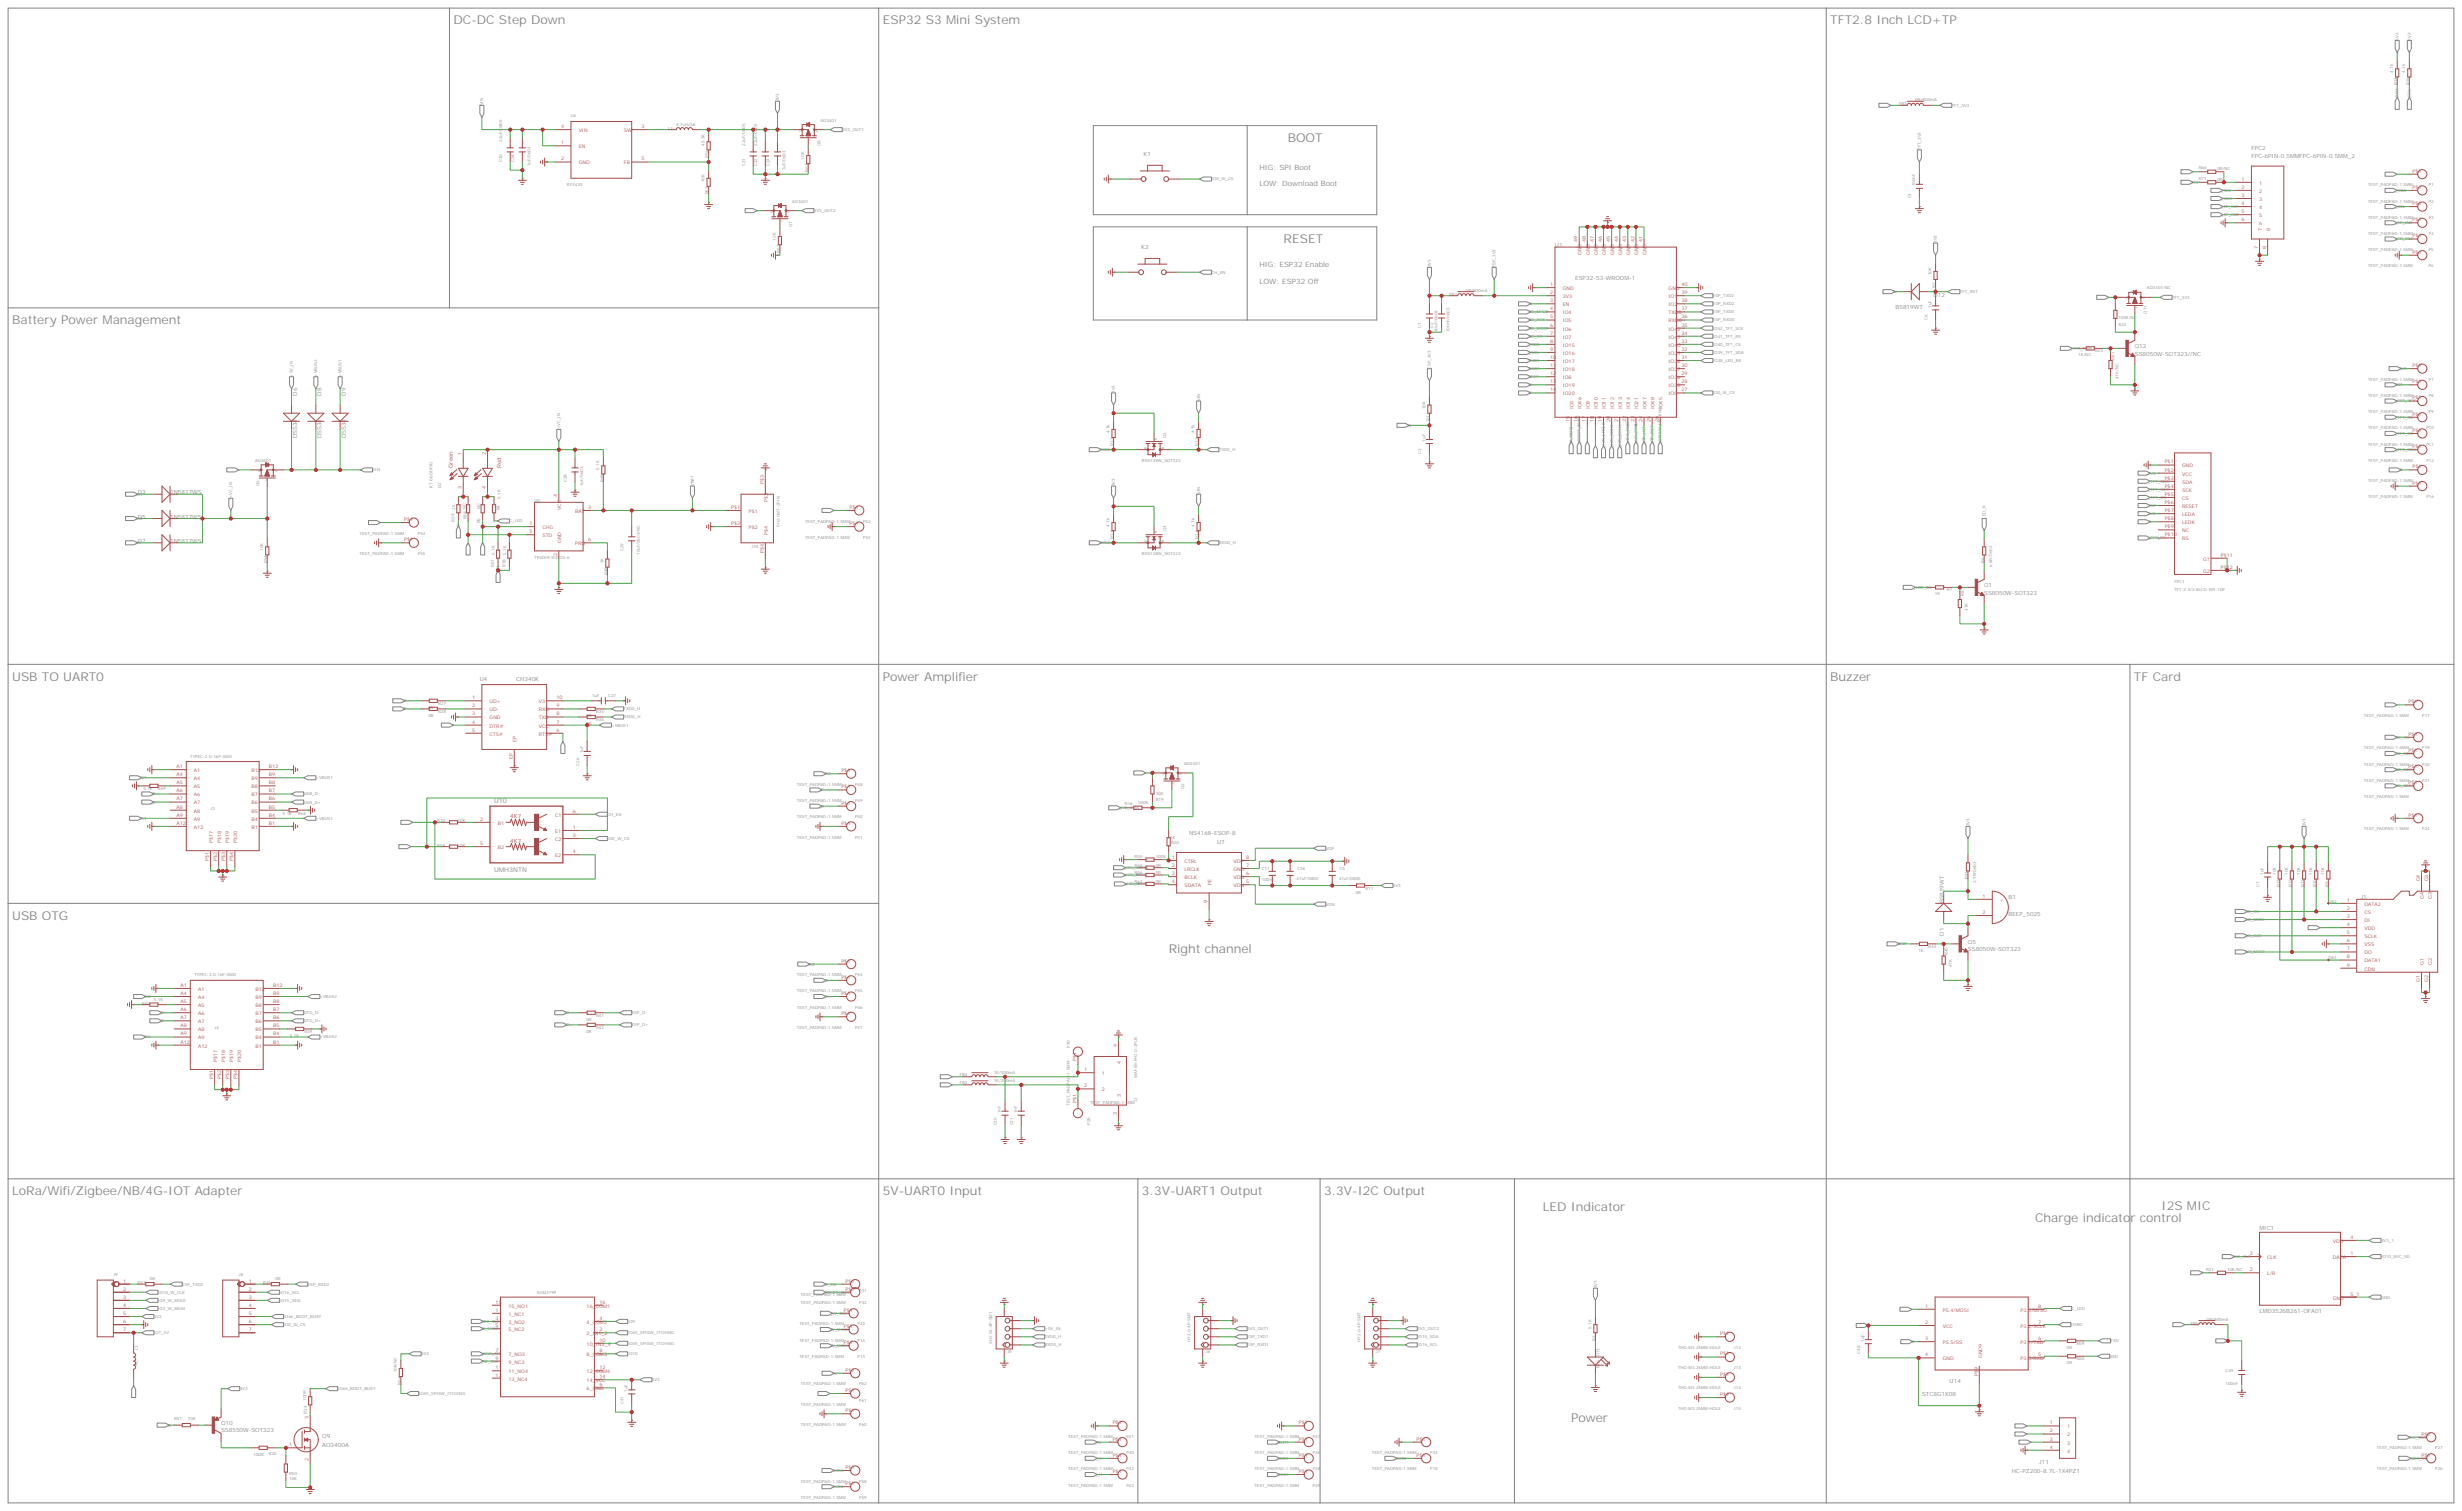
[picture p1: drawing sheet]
<svg xmlns="http://www.w3.org/2000/svg" width="1072mm" height="658mm" viewBox="0 0 1072 658" stroke-linecap="round" stroke-linejoin="round" font-family="sans-serif">
<defs><g id="words">
<g font-size="5.3" fill="#838383">
<text x="197.6" y="10.6">DC-DC Step Down</text>
<text x="384.5" y="10.6">ESP32 S3 Mini System</text>
<text x="797.3" y="10.6">TFT2.8 Inch LCD+TP</text>
<text x="560.9" y="61.7">BOOT</text>
<text x="559.2" y="105.8">RESET</text>
<text x="5.3" y="141.1">Battery Power Management</text>
<text x="5.3" y="296.3">USB TO UART0</text>
<text x="384.5" y="296.3">Power Amplifier</text>
<text x="797.3" y="296.3">Buzzer</text>
<text x="929.6" y="296.3">TF Card</text>
<text x="5.3" y="400.4">USB OTG</text>
<text x="509.1" y="414.8">Right channel</text>
<text x="5.3" y="520.3">LoRa/Wifi/Zigbee/NB/4G-IOT Adapter</text>
<text x="384.5" y="520.3">5V-UART0 Input</text>
<text x="497.4" y="520.3">3.3V-UART1 Output</text>
<text x="576.8" y="520.3">3.3V-I2C Output</text>
<text x="672" y="527.4">LED Indicator</text>
<text x="941.6" y="527">I2S MIC</text>
<text x="886.5" y="532.3">Charge indicator control</text>
<text x="684.4" y="619.1">Power</text>
</g>
<g font-size="3.2" fill="#838383">
<text x="548.6" y="74.1">HIG: SPI Boot</text>
<text x="548.6" y="81.1">LOW: Download Boot</text>
<text x="548.6" y="116.4">HIG: ESP32 Enable</text>
<text x="548.6" y="123.5">LOW: ESP32 Off</text>
</g>
<g font-size="2.8" fill="#838383">
<text x="215.2" y="349.6">U10</text>
<text x="215.2" y="379.5">UMH3NTN</text>
</g>
<g font-size="2.5" fill="#838383">
<text x="980.7" y="65.3">FPC2</text>
<text x="498.1" y="67.7">K1</text>
<text x="980.7" y="68.8">FPC-6PIN-0.5MMFPC-6PIN-0.5MM_2</text>
<text x="677.3" y="107.6">U1</text>
<text x="497.1" y="108.3">K2</text>
<text x="686.2" y="121.7">ESP32-S3-WROOM-1</text>
<text x="842.2" y="129.5">D12</text>
<text x="825.7" y="134.8">B5819WT</text>
<text x="929.9" y="154.9">SS8050W-SOT323//NC</text>
<text x="929.9" y="151.7">Q12</text>
<text x="129.5" y="172.3" transform="rotate(-90 129.5 172.3)">D6</text>
<text x="140.1" y="172.3" transform="rotate(-90 140.1 172.3)">D8</text>
<text x="150.6" y="172.3" transform="rotate(-90 150.6 172.3)">D9</text>
<text x="129.5" y="190.9" transform="rotate(-90 129.5 190.9)">DSS34</text>
<text x="140.1" y="190.9" transform="rotate(-90 140.1 190.9)">DSS34</text>
<text x="150.6" y="190.9" transform="rotate(-90 150.6 190.9)">DSS34</text>
<text x="60" y="215.2">D3</text>
<text x="74.1" y="215.2">1N5817WS</text>
<text x="60" y="225.8">D5</text>
<text x="74.1" y="225.8">1N5817WS</text>
<text x="60" y="236.4">D7</text>
<text x="74.1" y="236.4">1N5817WS</text>
<text x="864.3" y="255.8">Q1</text>
<text x="864.3" y="258.9">SS8050W-SOT323</text>
<text x="209" y="296.3">U4</text>
<text x="224.9" y="296.3">CH340K</text>
<text x="518" y="363.5">NS4168-ESOP-8</text>
<text x="530.2" y="367.7">U7</text>
<text x="846.7" y="393.3" transform="rotate(-90 846.7 393.3)">B5819WT</text>
<text x="874.9" y="391.6">B1</text>
<text x="1028.3" y="391.6">J1</text>
<text x="874.9" y="398.6">BEEP_5025</text>
<text x="846.7" y="407.5" transform="rotate(-90 846.7 407.5)">D1</text>
<text x="857.2" y="411">Q5</text>
<text x="857.2" y="414.2">SS8050W-SOT323</text>
<text x="984.2" y="535.5">MIC1</text>
<text x="984.2" y="571.9">LMD3526B261-OFA01</text>
<text x="849.3" y="602.2">U14</text>
<text x="837.3" y="607.8">STC8G1K08</text>
<text x="96.3" y="623.4">SS8550W-SOT323</text>
<text x="96.3" y="620.5">Q10</text>
<text x="140.4" y="629.9">AO3400A</text>
<text x="140.4" y="626.4">Q9</text>
<text x="876.3" y="641.4">HC-PZ200-8.7L-1X4PZ1</text>
<text x="888.3" y="637.5">J11</text>
</g>
<g font-size="2.5" fill="#a54b4b">
<text x="197.2" y="203.9" transform="rotate(-90 197.2 203.9)">Green</text>
<text x="218.4" y="203.9" transform="rotate(-90 218.4 203.9)">Red</text>
<text x="222.2" y="356.3">4K7</text>
<text x="222.2" y="366.9">4K7</text>
</g>
<g font-size="2.1" fill="#a54b4b">
<text x="244.4" y="55.8">4</text>
<text x="252.1" y="57.5">VIN</text>
<text x="271.8" y="57.5">SW</text>
<text x="279.4" y="55.8">3</text>
<text x="244.4" y="62.8">1</text>
<text x="252.1" y="64.5">EN</text>
<text x="244.4" y="69.9">2</text>
<text x="252.1" y="71.6">GND</text>
<text x="271.8" y="71.6">FB</text>
<text x="279.4" y="69.9">5</text>
<text x="1050.9" y="75.2">P$1</text>
<text x="976.4" y="78.7">1</text>
<text x="976.4" y="82.2">2</text>
<text x="984.1" y="80.4">1</text>
<text x="984.1" y="83.9">2</text>
<text x="1050.9" y="82.2">P$1</text>
<text x="976.4" y="85.7">3</text>
<text x="976.4" y="89.3">4</text>
<text x="984.1" y="87.5">3</text>
<text x="1050.9" y="89.3">P$1</text>
<text x="976.4" y="92.8">5</text>
<text x="984.1" y="91">4</text>
<text x="984.1" y="94.5">5</text>
<text x="976.4" y="96.3">6</text>
<text x="984.1" y="98.1">6</text>
<text x="985.3" y="100.7" transform="rotate(-90 985.3 100.7)">7</text>
<text x="988.8" y="100.7" transform="rotate(-90 988.8 100.7)">8</text>
<text x="1050.9" y="96.3">P$1</text>
<text x="687.2" y="105.5" transform="rotate(-90 687.2 105.5)">49</text>
<text x="690.7" y="105.5" transform="rotate(-90 690.7 105.5)">48</text>
<text x="694.3" y="105.5" transform="rotate(-90 694.3 105.5)">47</text>
<text x="697.8" y="105.5" transform="rotate(-90 697.8 105.5)">46</text>
<text x="701.3" y="105.5" transform="rotate(-90 701.3 105.5)">45</text>
<text x="704.9" y="105.5" transform="rotate(-90 704.9 105.5)">44</text>
<text x="708.4" y="105.5" transform="rotate(-90 708.4 105.5)">43</text>
<text x="711.9" y="105.5" transform="rotate(-90 711.9 105.5)">42</text>
<text x="715.4" y="105.5" transform="rotate(-90 715.4 105.5)">41</text>
<text x="1050.9" y="103.4">P$1</text>
<text x="689" y="111" transform="rotate(-90 689 111)">GND</text>
<text x="692.5" y="111" transform="rotate(-90 692.5 111)">GND</text>
<text x="696" y="111" transform="rotate(-90 696 111)">GND</text>
<text x="699.5" y="111" transform="rotate(-90 699.5 111)">GND</text>
<text x="703.1" y="111" transform="rotate(-90 703.1 111)">GND</text>
<text x="706.6" y="111" transform="rotate(-90 706.6 111)">GND</text>
<text x="710.1" y="111" transform="rotate(-90 710.1 111)">GND</text>
<text x="713.7" y="111" transform="rotate(-90 713.7 111)">GND</text>
<text x="717.2" y="111" transform="rotate(-90 717.2 111)">GND</text>
<text x="983.6" y="108.3" transform="rotate(-90 983.6 108.3)">7</text>
<text x="987.1" y="108.3" transform="rotate(-90 987.1 108.3)">8</text>
<text x="1050.9" y="110.4">P$1</text>
<text x="675.2" y="124.5">1</text>
<text x="732.4" y="124.5">40</text>
<text x="675.2" y="128.1">2</text>
<text x="675.2" y="131.6">3</text>
<text x="680.7" y="126.3">GND</text>
<text x="680.7" y="129.8">3V3</text>
<text x="726.8" y="129.8">IO1</text>
<text x="726.8" y="126.3">GND</text>
<text x="732.4" y="131.6">38</text>
<text x="732.4" y="128.1">39</text>
<text x="675.2" y="135.1">4</text>
<text x="680.7" y="133.3">EN</text>
<text x="680.7" y="136.9">IO4</text>
<text x="726.8" y="136.9">TXD0</text>
<text x="726.8" y="133.3">IO2</text>
<text x="732.4" y="135.1">37</text>
<text x="675.2" y="138.7">5</text>
<text x="675.2" y="142.2">6</text>
<text x="680.7" y="140.4">IO5</text>
<text x="680.7" y="143.9">IO6</text>
<text x="726.8" y="143.9">IO42</text>
<text x="726.8" y="140.4">RXD0</text>
<text x="732.4" y="142.2">35</text>
<text x="732.4" y="138.7">36</text>
<text x="675.2" y="145.7">7</text>
<text x="675.2" y="149.2">8</text>
<text x="680.7" y="147.4">IO7</text>
<text x="726.8" y="147.4">IO41</text>
<text x="732.4" y="149.2">33</text>
<text x="732.4" y="145.7">34</text>
<text x="675.2" y="152.8">9</text>
<text x="680.7" y="151">IO15</text>
<text x="680.7" y="154.5">IO16</text>
<text x="726.8" y="154.5">IO39</text>
<text x="726.8" y="151">IO40</text>
<text x="732.4" y="152.8">32</text>
<text x="675.2" y="156.3">10</text>
<text x="675.2" y="159.8">11</text>
<text x="680.7" y="158">IO17</text>
<text x="680.7" y="161.6">IO18</text>
<text x="726.8" y="161.6">IO37</text>
<text x="726.8" y="158">IO38</text>
<text x="732.4" y="159.8">30</text>
<text x="732.4" y="156.3">31</text>
<text x="1050.9" y="159.8">P$1</text>
<text x="675.2" y="163.3">12</text>
<text x="675.2" y="166.9">13</text>
<text x="680.7" y="165.1">IO8</text>
<text x="726.8" y="165.1">IO36</text>
<text x="732.4" y="166.9">28</text>
<text x="732.4" y="163.3">29</text>
<text x="1050.9" y="166.9">P$1</text>
<text x="675.2" y="170.4">14</text>
<text x="680.7" y="168.6">IO19</text>
<text x="680.7" y="172.1">IO20</text>
<text x="726.8" y="172.1">IO0</text>
<text x="726.8" y="168.6">IO35</text>
<text x="732.4" y="170.4">27</text>
<text x="1050.9" y="173.9">P$1</text>
<text x="685.4" y="178.3" transform="rotate(-90 685.4 178.3)">IO3</text>
<text x="689" y="178.3" transform="rotate(-90 689 178.3)">IO46</text>
<text x="692.5" y="178.3" transform="rotate(-90 692.5 178.3)">IO9</text>
<text x="696" y="178.3" transform="rotate(-90 696 178.3)">IO10</text>
<text x="699.5" y="178.3" transform="rotate(-90 699.5 178.3)">IO11</text>
<text x="703.1" y="178.3" transform="rotate(-90 703.1 178.3)">IO12</text>
<text x="706.6" y="178.3" transform="rotate(-90 706.6 178.3)">IO13</text>
<text x="710.1" y="178.3" transform="rotate(-90 710.1 178.3)">IO14</text>
<text x="713.7" y="178.3" transform="rotate(-90 713.7 178.3)">IO21</text>
<text x="717.2" y="178.3" transform="rotate(-90 717.2 178.3)">IO47</text>
<text x="720.7" y="178.3" transform="rotate(-90 720.7 178.3)">IO48</text>
<text x="724.2" y="178.3" transform="rotate(-90 724.2 178.3)">IO45</text>
<text x="683.7" y="183.8" transform="rotate(-90 683.7 183.8)">15</text>
<text x="687.2" y="183.8" transform="rotate(-90 687.2 183.8)">16</text>
<text x="690.7" y="183.8" transform="rotate(-90 690.7 183.8)">17</text>
<text x="694.3" y="183.8" transform="rotate(-90 694.3 183.8)">18</text>
<text x="697.8" y="183.8" transform="rotate(-90 697.8 183.8)">19</text>
<text x="701.3" y="183.8" transform="rotate(-90 701.3 183.8)">20</text>
<text x="704.9" y="183.8" transform="rotate(-90 704.9 183.8)">21</text>
<text x="708.4" y="183.8" transform="rotate(-90 708.4 183.8)">22</text>
<text x="711.9" y="183.8" transform="rotate(-90 711.9 183.8)">23</text>
<text x="715.4" y="183.8" transform="rotate(-90 715.4 183.8)">24</text>
<text x="719" y="183.8" transform="rotate(-90 719 183.8)">25</text>
<text x="722.5" y="183.8" transform="rotate(-90 722.5 183.8)">26</text>
<text x="1050.9" y="181">P$1</text>
<text x="1050.9" y="188">P$1</text>
<text x="1050.9" y="195.1">P$1</text>
<text x="201.1" y="198.2" transform="rotate(-90 201.1 198.2)">1</text>
<text x="211.7" y="198.2" transform="rotate(-90 211.7 198.2)">2</text>
<text x="942.9" y="201.8">P$1</text>
<text x="950.6" y="203.5">GND</text>
<text x="1050.9" y="203.9">P$1</text>
<text x="942.9" y="205.3">P$2</text>
<text x="942.9" y="208.9">P$3</text>
<text x="950.6" y="207.1">VCC</text>
<text x="201.1" y="213.1" transform="rotate(-90 201.1 213.1)">3</text>
<text x="211.7" y="213.1" transform="rotate(-90 211.7 213.1)">4</text>
<text x="332.7" y="210.9" transform="rotate(-90 332.7 210.9)">P$3</text>
<text x="942.9" y="215.9">P$5</text>
<text x="942.9" y="212.4">P$4</text>
<text x="950.6" y="214.1">SCK</text>
<text x="950.6" y="210.6">SDA</text>
<text x="1050.9" y="211">P$1</text>
<text x="242.7" y="216.6" transform="rotate(-90 242.7 216.6)">4</text>
<text x="256.1" y="221.6">3</text>
<text x="318.5" y="221.6">P$1</text>
<text x="334.4" y="218.6" transform="rotate(-90 334.4 218.6)">P$3</text>
<text x="370" y="221.6">P$1</text>
<text x="942.9" y="219.4">P$6</text>
<text x="950.6" y="217.6">CS</text>
<text x="950.6" y="221.2">RESET</text>
<text x="176" y="226.8">P$1</text>
<text x="244.5" y="222.1" transform="rotate(-90 244.5 222.1)">VCC</text>
<text x="250.6" y="223.3">BAT</text>
<text x="326.2" y="223.3">P$1</text>
<text x="942.9" y="226.5">P$8</text>
<text x="942.9" y="223">P$7</text>
<text x="950.6" y="224.7">LEDA</text>
<text x="230.7" y="228.6">1</text>
<text x="230.7" y="232.1">5</text>
<text x="236.2" y="230.3">CHG</text>
<text x="236.2" y="233.9">STD</text>
<text x="318.5" y="228.6">P$2</text>
<text x="326.2" y="230.3">P$2</text>
<text x="334.4" y="233" transform="rotate(-90 334.4 233)">P$4</text>
<text x="370" y="228.6">P$1</text>
<text x="942.9" y="233.5">P$10</text>
<text x="942.9" y="230">P$9</text>
<text x="950.6" y="228.2">LEDK</text>
<text x="950.6" y="231.8">NC</text>
<text x="176" y="235.7">P$1</text>
<text x="244.5" y="236.5" transform="rotate(-90 244.5 236.5)">GND</text>
<text x="250.6" y="237.4">PRO</text>
<text x="256.1" y="235.7">6</text>
<text x="950.6" y="235.3">RS</text>
<text x="242.7" y="242" transform="rotate(-90 242.7 242)">2</text>
<text x="332.7" y="240.6" transform="rotate(-90 332.7 240.6)">P$4</text>
<text x="959.7" y="244.1">G1</text>
<text x="967.4" y="242.4">P$11</text>
<text x="959.7" y="249.4">G2</text>
<text x="967.4" y="247.7">P$12</text>
<text x="205.6" y="304.5">1</text>
<text x="242.4" y="304.5">10</text>
<text x="205.6" y="308">2</text>
<text x="205.6" y="311.5">3</text>
<text x="213.3" y="306.2">UD+</text>
<text x="213.3" y="309.7">UD-</text>
<text x="234.8" y="309.7">RXD</text>
<text x="234.8" y="306.2">V3</text>
<text x="242.4" y="311.5">8</text>
<text x="242.4" y="308">9</text>
<text x="1049.1" y="306.2">P$1</text>
<text x="205.6" y="315">4</text>
<text x="213.3" y="313.3">GND</text>
<text x="213.3" y="316.8">DTR#</text>
<text x="234.8" y="316.8">VCC</text>
<text x="234.8" y="313.3">TXD</text>
<text x="242.4" y="315">7</text>
<text x="205.6" y="318.6">5</text>
<text x="213.3" y="320.3">CTS#</text>
<text x="225.1" y="323" transform="rotate(-90 225.1 323)">EP</text>
<text x="234.8" y="320.3">RTS#</text>
<text x="242.4" y="318.6">6</text>
<text x="1049.1" y="320.3">P$1</text>
<text x="1049.1" y="327.4">P$1</text>
<text x="76.9" y="334.4">A1</text>
<text x="117.2" y="334.4">B12</text>
<text x="223.3" y="330.6" transform="rotate(-90 223.3 330.6)">EP</text>
<text x="1049.1" y="334.4">P$1</text>
<text x="76.9" y="338">A4</text>
<text x="76.9" y="341.5">A5</text>
<text x="84.5" y="336.2">A1</text>
<text x="84.5" y="339.7">A4</text>
<text x="109.5" y="339.7">B9</text>
<text x="109.5" y="336.2">B12</text>
<text x="117.2" y="341.5">B8</text>
<text x="117.2" y="338">B9</text>
<text x="366.5" y="336.2">P$1</text>
<text x="1049.1" y="341.5">P$1</text>
<text x="76.9" y="345">A6</text>
<text x="84.5" y="343.2">A5</text>
<text x="84.5" y="346.8">A6</text>
<text x="109.5" y="346.8">B7</text>
<text x="109.5" y="343.2">B8</text>
<text x="117.2" y="345">B7</text>
<text x="366.5" y="343.3">P$1</text>
<text x="76.9" y="348.6">A7</text>
<text x="76.9" y="352.1">A8</text>
<text x="84.5" y="350.3">A7</text>
<text x="84.5" y="353.8">A8</text>
<text x="109.5" y="353.8">B5</text>
<text x="109.5" y="350.3">B6</text>
<text x="117.2" y="352.1">B5</text>
<text x="117.2" y="348.6">B6</text>
<text x="249.5" y="353.8">6</text>
<text x="366.5" y="350.3">P$1</text>
<text x="76.9" y="355.6">A9</text>
<text x="76.9" y="359.1">A12</text>
<text x="84.5" y="357.3">A9</text>
<text x="109.5" y="357.3">B4</text>
<text x="117.2" y="359.1">B1</text>
<text x="117.2" y="355.6">B4</text>
<text x="209.2" y="357.4">2</text>
<text x="216.8" y="359.1">B1</text>
<text x="241.8" y="355.6">C1</text>
<text x="366.5" y="359.1">P$1</text>
<text x="1049.1" y="355.6">P$1</text>
<text x="84.5" y="360.9">A12</text>
<text x="109.5" y="360.9">B1</text>
<text x="241.8" y="362.6">E1</text>
<text x="249.5" y="364.4">3</text>
<text x="249.5" y="360.9">1</text>
<text x="92.8" y="367.1" transform="rotate(-90 92.8 367.1)">P$17</text>
<text x="96.3" y="367.1" transform="rotate(-90 96.3 367.1)">P$18</text>
<text x="99.8" y="367.1" transform="rotate(-90 99.8 367.1)">P$19</text>
<text x="103.3" y="367.1" transform="rotate(-90 103.3 367.1)">P$20</text>
<text x="209.2" y="368">5</text>
<text x="216.8" y="369.7">B2</text>
<text x="241.8" y="366.2">C2</text>
<text x="249.5" y="371.5">4</text>
<text x="91" y="374.7" transform="rotate(-90 91 374.7)">P$1</text>
<text x="94.6" y="374.7" transform="rotate(-90 94.6 374.7)">P$2</text>
<text x="98.1" y="374.7" transform="rotate(-90 98.1 374.7)">P$3</text>
<text x="101.6" y="374.7" transform="rotate(-90 101.6 374.7)">P$4</text>
<text x="241.8" y="373.2">E2</text>
<text x="510.4" y="374">1</text>
<text x="510.4" y="377.6">2</text>
<text x="516" y="375.8">CTRL</text>
<text x="537.3" y="375.8">VOP</text>
<text x="542.9" y="377.6">7</text>
<text x="542.9" y="374">8</text>
<text x="510.4" y="381.1">3</text>
<text x="516" y="379.3">LRCLK</text>
<text x="516" y="382.8">BCLK</text>
<text x="537.3" y="382.8">VDD</text>
<text x="537.3" y="379.3">GND</text>
<text x="542.9" y="381.1">6</text>
<text x="1054.1" y="383.8" transform="rotate(-90 1054.1 383.8)">G4</text>
<text x="1057.6" y="383.8" transform="rotate(-90 1057.6 383.8)">G3</text>
<text x="510.4" y="384.6">4</text>
<text x="516" y="386.3">SDATA</text>
<text x="527.7" y="385.5" transform="rotate(-90 527.7 385.5)">PE</text>
<text x="537.3" y="386.3">VON</text>
<text x="542.9" y="384.6">5</text>
<text x="526" y="393.1" transform="rotate(-90 526 393.1)">9</text>
<text x="863.6" y="390.9">1</text>
<text x="871.2" y="392.6">+</text>
<text x="1022.3" y="392.7">1</text>
<text x="1029.9" y="394.4">DATA2</text>
<text x="1055.8" y="391.4" transform="rotate(-90 1055.8 391.4)">G4</text>
<text x="1059.4" y="391.4" transform="rotate(-90 1059.4 391.4)">G3</text>
<text x="863.6" y="397.9">2</text>
<text x="871.2" y="399.7">-</text>
<text x="1022.3" y="396.2">2</text>
<text x="1022.3" y="399.7">3</text>
<text x="1029.9" y="397.9">CS</text>
<text x="1029.9" y="401.4">DI</text>
<text x="1022.3" y="403.2">4</text>
<text x="1022.3" y="406.8">5</text>
<text x="1029.9" y="405">VDD</text>
<text x="1022.3" y="410.3">6</text>
<text x="1022.3" y="413.8">7</text>
<text x="1029.9" y="408.5">SCLK</text>
<text x="1029.9" y="412">VSS</text>
<text x="366.5" y="419.1">P$1</text>
<text x="1022.3" y="417.3">8</text>
<text x="1029.9" y="415.6">DO</text>
<text x="1029.9" y="419.1">DATA1</text>
<text x="1055.8" y="420" transform="rotate(-90 1055.8 420)">G1</text>
<text x="1059.4" y="420" transform="rotate(-90 1059.4 420)">G2</text>
<text x="1022.3" y="420.9">9</text>
<text x="1029.9" y="422.6">CDN</text>
<text x="78.6" y="429.7">A1</text>
<text x="86.3" y="431.4">A1</text>
<text x="111.3" y="431.4">B12</text>
<text x="118.9" y="429.7">B12</text>
<text x="366.5" y="426.2">P$1</text>
<text x="1054.1" y="427.6" transform="rotate(-90 1054.1 427.6)">G1</text>
<text x="1057.6" y="427.6" transform="rotate(-90 1057.6 427.6)">G2</text>
<text x="78.6" y="433.2">A4</text>
<text x="78.6" y="436.7">A5</text>
<text x="86.3" y="435">A4</text>
<text x="111.3" y="435">B9</text>
<text x="118.9" y="436.7">B8</text>
<text x="118.9" y="433.2">B9</text>
<text x="366.5" y="433.2">P$1</text>
<text x="78.6" y="440.3">A6</text>
<text x="78.6" y="443.8">A7</text>
<text x="86.3" y="438.5">A5</text>
<text x="86.3" y="442">A6</text>
<text x="111.3" y="442">B7</text>
<text x="111.3" y="438.5">B8</text>
<text x="118.9" y="443.8">B6</text>
<text x="118.9" y="440.3">B7</text>
<text x="366.5" y="442">P$1</text>
<text x="78.6" y="447.3">A8</text>
<text x="86.3" y="445.5">A7</text>
<text x="86.3" y="449.1">A8</text>
<text x="111.3" y="449.1">B5</text>
<text x="111.3" y="445.5">B6</text>
<text x="118.9" y="447.3">B5</text>
<text x="78.6" y="450.9">A9</text>
<text x="78.6" y="454.4">A12</text>
<text x="86.3" y="452.6">A9</text>
<text x="111.3" y="452.6">B4</text>
<text x="118.9" y="454.4">B1</text>
<text x="118.9" y="450.9">B4</text>
<text x="486.5" y="455.7" transform="rotate(-90 486.5 455.7)">4</text>
<text x="86.3" y="456.1">A12</text>
<text x="111.3" y="456.1">B1</text>
<text x="94.5" y="462.3" transform="rotate(-90 94.5 462.3)">P$17</text>
<text x="98.1" y="462.3" transform="rotate(-90 98.1 462.3)">P$18</text>
<text x="101.6" y="462.3" transform="rotate(-90 101.6 462.3)">P$19</text>
<text x="105.1" y="462.3" transform="rotate(-90 105.1 462.3)">P$20</text>
<text x="468.9" y="462.2" transform="rotate(-90 468.9 462.2)">P$1</text>
<text x="472.3" y="466.4">1</text>
<text x="488.2" y="463.4" transform="rotate(-90 488.2 463.4)">4</text>
<text x="92.8" y="469.9" transform="rotate(-90 92.8 469.9)">P$1</text>
<text x="96.3" y="469.9" transform="rotate(-90 96.3 469.9)">P$2</text>
<text x="99.8" y="469.9" transform="rotate(-90 99.8 469.9)">P$3</text>
<text x="103.4" y="469.9" transform="rotate(-90 103.4 469.9)">P$4</text>
<text x="472.3" y="473.4">2</text>
<text x="480" y="468.1">1</text>
<text x="480" y="475.2">2</text>
<text x="488.2" y="477.8" transform="rotate(-90 488.2 477.8)">3</text>
<text x="468.9" y="480.5" transform="rotate(-90 468.9 480.5)">P$1</text>
<text x="486.5" y="485.5" transform="rotate(-90 486.5 485.5)">3</text>
<text x="1023.8" y="539.4">4</text>
<text x="1016.2" y="541.1">VDD</text>
<text x="980" y="546.5">3</text>
<text x="987.6" y="548.2">CLK</text>
<text x="1016.2" y="548.2">DATA</text>
<text x="1023.8" y="546.5">1</text>
<text x="980" y="553.5">2</text>
<text x="987.6" y="555.3">L/R</text>
<text x="53.7" y="558.5">1</text>
<text x="53.7" y="562">2</text>
<text x="108.3" y="558.5">1</text>
<text x="108.3" y="562">2</text>
<text x="368.3" y="558.5">P$1</text>
<text x="368.3" y="562">P$1</text>
<text x="53.7" y="565.5">3</text>
<text x="53.7" y="569">4</text>
<text x="108.3" y="565.5">3</text>
<text x="108.3" y="569">4</text>
<text x="215.9" y="567.6">15</text>
<text x="221.4" y="569.4">15_NO1</text>
<text x="255.5" y="569.4">16_COM1</text>
<text x="261.1" y="567.6">16</text>
<text x="838.6" y="569.4">1</text>
<text x="887.8" y="569.4">8</text>
<text x="1016.2" y="565.8">GND</text>
<text x="1023.8" y="564.1">5_1</text>
<text x="53.7" y="572.6">5</text>
<text x="108.3" y="572.6">5</text>
<text x="215.9" y="571.2">1</text>
<text x="215.9" y="574.7">3</text>
<text x="221.4" y="572.9">1_NC1</text>
<text x="261.1" y="574.7">4</text>
<text x="367.6" y="571.2">P$1</text>
<text x="846.3" y="571.1">P5.4/MOSI</text>
<text x="880.1" y="571.1">P3.3/MISO</text>
<text x="53.7" y="576.1">6</text>
<text x="53.7" y="579.6">7</text>
<text x="108.3" y="576.1">6</text>
<text x="108.3" y="579.6">7</text>
<text x="215.9" y="577.9">5</text>
<text x="221.4" y="576.4">3_NO2</text>
<text x="221.4" y="579.6">5_NC2</text>
<text x="255.5" y="581.4">2_IN1_2</text>
<text x="255.5" y="576.4">4_COM2</text>
<text x="261.1" y="579.6">2</text>
<text x="367.6" y="578.2">P$1</text>
<text x="749.3" y="581.4">P$1</text>
<text x="838.6" y="576.4">2</text>
<text x="846.3" y="578.2">VCC</text>
<text x="880.1" y="578.2">P3.2/SCLK</text>
<text x="887.8" y="576.4">7</text>
<text x="255.5" y="585.9">10_IN3_4</text>
<text x="261.1" y="584.2">10</text>
<text x="367.6" y="585.3">P$1</text>
<text x="838.6" y="583.5">3</text>
<text x="846.3" y="585.2">P5.5/SS</text>
<text x="880.1" y="585.2">P3.1/TXD</text>
<text x="887.8" y="583.5">6</text>
<text x="215.9" y="588.8">7</text>
<text x="215.9" y="592">9</text>
<text x="221.4" y="590.5">7_NO3</text>
<text x="221.4" y="593.7">9_NC3</text>
<text x="255.5" y="590.5">8_COM3</text>
<text x="261.1" y="588.8">8</text>
<text x="749.3" y="590.2">P$1</text>
<text x="838.6" y="590.5">4</text>
<text x="846.3" y="592.3">GND</text>
<text x="863.4" y="591.4" transform="rotate(-90 863.4 591.4)">GND9</text>
<text x="880.1" y="592.3">P3.0/RXD</text>
<text x="887.8" y="590.5">5</text>
<text x="215.9" y="596.2">11</text>
<text x="215.9" y="599.4">13</text>
<text x="221.4" y="597.9">11_NO4</text>
<text x="255.5" y="597.9">12_COM4</text>
<text x="261.1" y="596.2">12</text>
<text x="368.3" y="597.3">P$1</text>
<text x="749.3" y="599">P$1</text>
<text x="861.6" y="599" transform="rotate(-90 861.6 599)">P$9</text>
<text x="221.4" y="601.1">13_NC4</text>
<text x="255.5" y="605.3">6_GND</text>
<text x="255.5" y="601.8">14_VCC</text>
<text x="261.1" y="603.6">6</text>
<text x="261.1" y="600.1">14</text>
<text x="368.3" y="606.1">P$1</text>
<text x="749.3" y="607.8">P$1</text>
<text x="134.4" y="617.7" transform="rotate(-90 134.4 617.7)">3</text>
<text x="368.3" y="614.9">P$1</text>
<text x="484.7" y="620.2">P$1</text>
<text x="565.8" y="620.2">P$1</text>
<text x="892.8" y="620.2">1</text>
<text x="892.8" y="623.7">2</text>
<text x="900.5" y="621.9">1</text>
<text x="125.9" y="629.7">1</text>
<text x="484.7" y="627.2">P$1</text>
<text x="565.8" y="627.2">P$1</text>
<text x="617" y="627.2">P$1</text>
<text x="892.8" y="627.2">3</text>
<text x="900.5" y="625.5">2</text>
<text x="900.5" y="629">3</text>
<text x="1054.8" y="625.1">P$1</text>
<text x="484.7" y="634.3">P$1</text>
<text x="565.8" y="634.3">P$1</text>
<text x="617" y="634.3">P$1</text>
<text x="892.8" y="630.8">4</text>
<text x="900.5" y="632.5">4</text>
<text x="1054.8" y="634.3">P$1</text>
<text x="134.4" y="636.1" transform="rotate(-90 134.4 636.1)">2</text>
<text x="368.3" y="639.6">P$1</text>
<text x="484.7" y="641.4">P$1</text>
<text x="565.8" y="641.4">P$1</text>
<text x="368.3" y="646.7">P$1</text>
</g>
<g font-size="1.8" fill="#838383">
<text x="1044.8" y="17.6" transform="rotate(-90 1044.8 17.6)">3V3</text>
<text x="1050.1" y="17.6" transform="rotate(-90 1050.1 17.6)">3V3</text>
<text x="1042.5" y="31.8" transform="rotate(-90 1042.5 31.8)">4.7k</text>
<text x="1047.7" y="31.8" transform="rotate(-90 1047.7 31.8)">4.7k</text>
<text x="1044.2" y="37" transform="rotate(-90 1044.2 37)">R14</text>
<text x="1049.5" y="37" transform="rotate(-90 1049.5 37)">R15</text>
<text x="210.5" y="45.9" transform="rotate(-90 210.5 45.9)">VIN</text>
<text x="339.3" y="44.1" transform="rotate(-90 339.3 44.1)">3V3</text>
<text x="818.4" y="46.5">3V3</text>
<text x="827.3" y="45.9">FB3</text>
<text x="834.3" y="44.1">0R/800mA</text>
<text x="850.2" y="46.5">TFT_3V3</text>
<text x="1044.8" y="47.6" transform="rotate(-90 1044.8 47.6)">IO15_SDA</text>
<text x="1050.1" y="47.6" transform="rotate(-90 1050.1 47.6)">IO16_SCL</text>
<text x="248.7" y="51.2">U6</text>
<text x="357.4" y="52.9">AO3401</text>
<text x="291" y="56.4">L1</text>
<text x="294.6" y="54.7">4.7uH/3A</text>
<text x="366.9" y="57.1">3V3_OUT1</text>
<text x="218.7" y="61.7" transform="rotate(-90 218.7 61.7)">22uF/0805</text>
<text x="306.9" y="63.5" transform="rotate(-90 306.9 63.5)">45.3K</text>
<text x="324.6" y="63.5" transform="rotate(-90 324.6 63.5)">22uF/0805</text>
<text x="329.8" y="63.5" transform="rotate(-90 329.8 63.5)">22uF/0805</text>
<text x="357.4" y="63.5" transform="rotate(-90 357.4 63.5)">Q8</text>
<text x="836.7" y="65.3" transform="rotate(-90 836.7 65.3)">TFT_3V3</text>
<text x="218.7" y="70.6" transform="rotate(-90 218.7 70.6)">C30</text>
<text x="224" y="70.6" transform="rotate(-90 224 70.6)">C34</text>
<text x="308.7" y="68.8" transform="rotate(-90 308.7 68.8)">R52</text>
<text x="350.3" y="69.5" transform="rotate(-90 350.3 69.5)">10K</text>
<text x="231.1" y="72.3" transform="rotate(-90 231.1 72.3)">1uF/0603</text>
<text x="324.6" y="72.3" transform="rotate(-90 324.6 72.3)">C31</text>
<text x="329.8" y="72.3" transform="rotate(-90 329.8 72.3)">C32</text>
<text x="335.1" y="72.3" transform="rotate(-90 335.1 72.3)">C33</text>
<text x="342.2" y="74.1" transform="rotate(-90 342.2 74.1)">1uF/0603</text>
<text x="352.1" y="74.8" transform="rotate(-90 352.1 74.8)">R63</text>
<text x="950" y="75.4">3V3</text>
<text x="957.8" y="73.7">R66</text>
<text x="965.9" y="74.1">0R/NC</text>
<text x="1038.9" y="76.5">3V3</text>
<text x="246.9" y="81.1">RY3420</text>
<text x="306.9" y="79.4" transform="rotate(-90 306.9 79.4)">10K</text>
<text x="527.8" y="78.6">IO0_W_CS</text>
<text x="834.3" y="81.1" transform="rotate(-90 834.3 81.1)">100nF</text>
<text x="950" y="80">TFT_3V3</text>
<text x="957.8" y="78.3">R71</text>
<text x="963.1" y="83.5">IO16_SCL</text>
<text x="965.9" y="79">0R</text>
<text x="1031.5" y="81.1">TEST_PADPAD-1.5MM</text>
<text x="1038.9" y="83.5">IO15_SDA</text>
<text x="1058" y="81.1">P1</text>
<text x="308.7" y="84.7" transform="rotate(-90 308.7 84.7)">R53</text>
<text x="345" y="88.2">AO3401</text>
<text x="832.6" y="86.4" transform="rotate(-90 832.6 86.4)">C4</text>
<text x="963.1" y="87">IO15_SDA</text>
<text x="1031.5" y="88.2">TEST_PADPAD-1.5MM</text>
<text x="1058" y="88.2">P2</text>
<text x="324.6" y="92.3">3V3</text>
<text x="354.5" y="92.3">3V3_OUT2</text>
<text x="963.1" y="90.6">IO47_TP_INT</text>
<text x="963.1" y="94.1">IO48_TP_RST</text>
<text x="1031.5" y="95.2">TEST_PADPAD-1.5MM</text>
<text x="1038.9" y="90.6">IO16_SCL</text>
<text x="1058" y="95.2">P3</text>
<text x="345" y="98.8" transform="rotate(-90 345 98.8)">Q7</text>
<text x="1038.9" y="97.6">IO47_TP_INT</text>
<text x="338" y="104.8" transform="rotate(-90 338 104.8)">10K</text>
<text x="843.8" y="105.8" transform="rotate(-90 843.8 105.8)">3V3</text>
<text x="1031.5" y="102.3">TEST_PADPAD-1.5MM</text>
<text x="1038.9" y="104.7">IO48_TP_RST</text>
<text x="1058" y="102.3">P4</text>
<text x="339.7" y="110.1" transform="rotate(-90 339.7 110.1)">R67</text>
<text x="1031.5" y="109.4">TEST_PADPAD-1.5MM</text>
<text x="1058" y="109.4">P5</text>
<text x="527.8" y="119.2">CH_EN</text>
<text x="623.3" y="116.4" transform="rotate(-90 623.3 116.4)">3V3</text>
<text x="651.5" y="116.4" transform="rotate(-90 651.5 116.4)">ESP_3V3</text>
<text x="841.4" y="119.9" transform="rotate(-90 841.4 119.9)">10K</text>
<text x="1031.5" y="116.4">TEST_PADPAD-1.5MM</text>
<text x="1058" y="116.4">P6</text>
<text x="843.1" y="125.2" transform="rotate(-90 843.1 125.2)">R2</text>
<text x="935.2" y="125.9">AO3401/NC</text>
<text x="631.5" y="128.8">FB1</text>
<text x="638.5" y="127">0R/800mA</text>
<text x="746.1" y="129.4">ESP_TXD2</text>
<text x="820.2" y="127.6">CH_EN</text>
<text x="853.7" y="127.6">TFT_RST</text>
<text x="913.3" y="130.1">3V3</text>
<text x="946.1" y="130.1">TFT_3V3</text>
<text x="661.5" y="132.9">CH_EN</text>
<text x="661.5" y="136.4">IO4_SD_MISO</text>
<text x="746.1" y="136.4">ESP_TXD0</text>
<text x="746.1" y="132.9">ESP_RXD2</text>
<text x="841.4" y="134.1" transform="rotate(-90 841.4 134.1)">1uF</text>
<text x="935.2" y="136.5" transform="rotate(-90 935.2 136.5)">Q11</text>
<text x="619.1" y="142.9" transform="rotate(-90 619.1 142.9)">C1</text>
<text x="624.4" y="142.9" transform="rotate(-90 624.4 142.9)">C2</text>
<text x="661.5" y="140">IO5_SD_SCK</text>
<text x="661.5" y="143.5">IO6_SD_MOSI</text>
<text x="746.1" y="140">ESP_RXD0</text>
<text x="746.1" y="143.5">IO42_TFT_SCK</text>
<text x="839.6" y="139.3" transform="rotate(-90 839.6 139.3)">C6</text>
<text x="922.9" y="139">100K/NC</text>
<text x="922.9" y="141.8">R22</text>
<text x="626.2" y="144.6" transform="rotate(-90 626.2 144.6)">10uF/0603</text>
<text x="631.5" y="144.6" transform="rotate(-90 631.5 144.6)">100nF/0603</text>
<text x="661.5" y="147">IO7_SD_CS</text>
<text x="746.1" y="147">IO41_TFT_RS</text>
<text x="661.5" y="150.5">IO15_SDA</text>
<text x="661.5" y="154.1">IO16_SCL</text>
<text x="746.1" y="150.5">IO40_TFT_CS</text>
<text x="746.1" y="154.1">IO39_TFT_SDA</text>
<text x="897.5" y="152.3">IO14_TFT_PWR</text>
<text x="905.2" y="155.2">1K/NC</text>
<text x="912.6" y="153.5">R23</text>
<text x="623.3" y="160.5" transform="rotate(-90 623.3 160.5)">ESP_3V3</text>
<text x="661.5" y="157.6">ESP_TXD1</text>
<text x="661.5" y="161.1">ESP_RXD1</text>
<text x="746.1" y="157.6">IO38_LED_BK</text>
<text x="921.1" y="156.6" transform="rotate(-90 921.1 156.6)">R61</text>
<text x="1040.7" y="161.1">TFT_3V3</text>
<text x="127.6" y="164" transform="rotate(-90 127.6 164)">+5V_IN</text>
<text x="138.2" y="164" transform="rotate(-90 138.2 164)">+VBUS2</text>
<text x="148.8" y="164" transform="rotate(-90 148.8 164)">+VBUS1</text>
<text x="661.5" y="164.7">IO8_BEEP</text>
<text x="922.9" y="165.1" transform="rotate(-90 922.9 165.1)">47K/NC</text>
<text x="1031.5" y="165.8">TEST_PADPAD-1.5MM</text>
<text x="1058" y="165.8">P7</text>
<text x="485.7" y="171.1" transform="rotate(-90 485.7 171.1)">3V3</text>
<text x="661.5" y="168.2">ESP_D-</text>
<text x="661.5" y="171.7">ESP_D+</text>
<text x="746.1" y="171.7">IO0_W_CS</text>
<text x="1031.5" y="172.9">TEST_PADPAD-1.5MM</text>
<text x="1038.9" y="168.2">TFT_RST</text>
<text x="1058" y="172.9">P8</text>
<text x="522.7" y="174.6" transform="rotate(-90 522.7 174.6)">VIN</text>
<text x="620.9" y="178.2" transform="rotate(-90 620.9 178.2)">10K</text>
<text x="1031.5" y="179.9">TEST_PADPAD-1.5MM</text>
<text x="1038.9" y="175.2">IO42_TFT_SCK</text>
<text x="1058" y="179.9">P9</text>
<text x="608.5" y="185.8">CH_EN</text>
<text x="622.7" y="183.4" transform="rotate(-90 622.7 183.4)">R1</text>
<text x="1038.9" y="182.3">IO41_TFT_RS</text>
<text x="244" y="187" transform="rotate(-90 244 187)">+VC_IN</text>
<text x="483.3" y="188.7" transform="rotate(-90 483.3 188.7)">4.7k</text>
<text x="508" y="190.9" transform="rotate(-90 508 190.9)">Q3</text>
<text x="520.3" y="188.7" transform="rotate(-90 520.3 188.7)">4.7k</text>
<text x="1031.5" y="187">TEST_PADPAD-1.5MM</text>
<text x="1038.9" y="189.4">IO40_TFT_CS</text>
<text x="1056.9" y="187">P10</text>
<text x="474.5" y="196.4">ESP_TXD0</text>
<text x="485.1" y="194" transform="rotate(-90 485.1 194)">R31</text>
<text x="522.1" y="194" transform="rotate(-90 522.1 194)">R32</text>
<text x="530.9" y="196.4">TXD0_H</text>
<text x="619.1" y="197.6" transform="rotate(-90 619.1 197.6)">C3</text>
<text x="620.9" y="192.3" transform="rotate(-90 620.9 192.3)">1uF</text>
<text x="685" y="197.6" transform="rotate(-90 685 197.6)">IO3_W_MOSI</text>
<text x="688.5" y="197.6" transform="rotate(-90 688.5 197.6)">IO46_BOOT_BUSY</text>
<text x="692.1" y="197.6" transform="rotate(-90 692.1 197.6)">IO9</text>
<text x="709.7" y="197.6" transform="rotate(-90 709.7 197.6)">IO14_TFT_PWR</text>
<text x="713.2" y="197.6" transform="rotate(-90 713.2 197.6)">IO21_NS_CTRL</text>
<text x="716.8" y="197.6" transform="rotate(-90 716.8 197.6)">IO47_TP_INT</text>
<text x="720.3" y="197.6" transform="rotate(-90 720.3 197.6)">IO48_TP_RST</text>
<text x="723.8" y="197.6" transform="rotate(-90 723.8 197.6)">IO45_SPISW_ITCHING</text>
<text x="1031.5" y="194">TEST_PADPAD-1.5MM</text>
<text x="1038.9" y="196.4">IO39_TFT_SDA</text>
<text x="1056.9" y="194">P11</text>
<text x="111.1" y="201.1">AO3401</text>
<text x="497.4" y="201.1">BSS138W_SOT323</text>
<text x="695.6" y="199.3" transform="rotate(-90 695.6 199.3)">IO10</text>
<text x="699.1" y="199.3" transform="rotate(-90 699.1 199.3)">IO11_I2S_LRCLK</text>
<text x="702.6" y="199.3" transform="rotate(-90 702.6 199.3)">IO12_I2S_SDIN</text>
<text x="706.2" y="199.3" transform="rotate(-90 706.2 199.3)">IO13_I2S_BCLK</text>
<text x="1031.5" y="201.1">TEST_PADPAD-1.5MM</text>
<text x="1056.9" y="201.1">P12</text>
<text x="98.8" y="205.2">VBAT</text>
<text x="162.3" y="205.2">VIN</text>
<text x="246.9" y="209.9" transform="rotate(-90 246.9 209.9)">C28</text>
<text x="261.1" y="204.6" transform="rotate(-90 261.1 204.6)">5.1K</text>
<text x="262.8" y="209.9" transform="rotate(-90 262.8 209.9)">R49</text>
<text x="931.3" y="206.6">TFT_3V3</text>
<text x="1031.5" y="209.9">TEST_PADPAD-1.5MM</text>
<text x="1040.7" y="205.2">LED_K</text>
<text x="54.7" y="215.8">+VBUS1</text>
<text x="112.9" y="211.7" transform="rotate(-90 112.9 211.7)">Q6</text>
<text x="188.4" y="212.4" transform="rotate(-90 188.4 212.4)">KT-0603RYG</text>
<text x="192.2" y="212.4" transform="rotate(-90 192.2 212.4)">D2</text>
<text x="254" y="211.7" transform="rotate(-90 254 211.7)">1uF/0603</text>
<text x="302.2" y="211.7" transform="rotate(-90 302.2 211.7)">VBAT</text>
<text x="485.7" y="211.7" transform="rotate(-90 485.7 211.7)">3V3</text>
<text x="522.7" y="215.2" transform="rotate(-90 522.7 215.2)">VIN</text>
<text x="931.3" y="213.7">IO42_TFT_SCK</text>
<text x="931.3" y="210.2">IO39_TFT_SDA</text>
<text x="101.2" y="217" transform="rotate(-90 101.2 217)">+VC_IN</text>
<text x="198.3" y="221.9" transform="rotate(-90 198.3 221.9)">2K</text>
<text x="209.2" y="221.5" transform="rotate(-90 209.2 221.5)">NC</text>
<text x="218" y="217.3" transform="rotate(-90 218 217.3)">5.1K</text>
<text x="232.8" y="218.7">U5</text>
<text x="931.3" y="220.8">TFT_RST</text>
<text x="931.3" y="217.2">IO40_TFT_CS</text>
<text x="1031.5" y="217">TEST_PADPAD-1.5MM</text>
<text x="1056.9" y="217">P16</text>
<text x="54.7" y="226.4">+VBUS2</text>
<text x="197.9" y="227.2" transform="rotate(-90 197.9 227.2)">R29</text>
<text x="203.2" y="226.1" transform="rotate(-90 203.2 226.1)">R38 NC</text>
<text x="209.2" y="227.9" transform="rotate(-90 209.2 227.9)">R5</text>
<text x="217.7" y="222.2" transform="rotate(-90 217.7 222.2)">R4</text>
<text x="221.9" y="227.5">C_LED</text>
<text x="350.7" y="227.5">TEST_PADPAD-1.5MM</text>
<text x="358.1" y="222.9">VBAT</text>
<text x="376.1" y="227.5">P52</text>
<text x="864.9" y="225.8" transform="rotate(-90 864.9 225.8)">LED_K</text>
<text x="931.3" y="227.8">LED_K</text>
<text x="931.3" y="224.3">TFT_3V3</text>
<text x="156.6" y="232.8">TEST_PADPAD-1.5MM</text>
<text x="160.5" y="228.2">VIN</text>
<text x="182" y="232.8">P54</text>
<text x="339.7" y="229.3" transform="rotate(-90 339.7 229.3)">PH2.0WT-2PIN</text>
<text x="483.3" y="229.3" transform="rotate(-90 483.3 229.3)">4.7k</text>
<text x="508" y="231.4" transform="rotate(-90 508 231.4)">Q4</text>
<text x="520.3" y="229.3" transform="rotate(-90 520.3 229.3)">4.7k</text>
<text x="54.7" y="237">+5V_IN</text>
<text x="114.7" y="239.9" transform="rotate(-90 114.7 239.9)">10K</text>
<text x="200.3" y="234.2" transform="rotate(-90 200.3 234.2)">D_LED</text>
<text x="271.6" y="239.9" transform="rotate(-90 271.6 239.9)">C29</text>
<text x="327.4" y="238.8">J10</text>
<text x="350.7" y="234.6">TEST_PADPAD-1.5MM</text>
<text x="376.1" y="234.6">P53</text>
<text x="474.5" y="237">ESP_RXD0</text>
<text x="485.1" y="234.6" transform="rotate(-90 485.1 234.6)">R33</text>
<text x="522.1" y="234.6" transform="rotate(-90 522.1 234.6)">R34</text>
<text x="530.9" y="237">RXD0_H</text>
<text x="931.3" y="234.9">IO41_TFT_RS</text>
<text x="116.4" y="245.2" transform="rotate(-90 116.4 245.2)">R54</text>
<text x="156.6" y="241.7">TEST_PADPAD-1.5MM</text>
<text x="182" y="241.7">P55</text>
<text x="204.5" y="241.7" transform="rotate(-90 204.5 241.7)">DONE</text>
<text x="210.9" y="241.7" transform="rotate(-90 210.9 241.7)">CHRG</text>
<text x="215.5" y="241.7" transform="rotate(-90 215.5 241.7)">5.1K</text>
<text x="220.5" y="241.7" transform="rotate(-90 220.5 241.7)">5.1K</text>
<text x="232.8" y="243.4">TP4059-SOT23-6</text>
<text x="262.8" y="245.2" transform="rotate(-90 262.8 245.2)">2K</text>
<text x="278.7" y="241.7" transform="rotate(-90 278.7 241.7)">10uF/0603/NC</text>
<text x="497.4" y="241.7">BSS138W_SOT323</text>
<text x="864.3" y="245.2" transform="rotate(-90 864.3 245.2)">R6</text>
<text x="215.2" y="246.9" transform="rotate(-90 215.2 246.9)">R57</text>
<text x="220.1" y="246.9" transform="rotate(-90 220.1 246.9)">R18</text>
<text x="264.6" y="250.5" transform="rotate(-90 264.6 250.5)">R48</text>
<text x="867.8" y="246.9" transform="rotate(-90 867.8 246.9)">6.8R/0603</text>
<text x="217.6" y="253.6" transform="rotate(-90 217.6 253.6)">+VC_IN</text>
<text x="829" y="256.4">IO38_LED_BK</text>
<text x="848.1" y="257.5">R7</text>
<text x="947.2" y="257.2">TFT-2.4/2.8LCD-SPI-10P</text>
<text x="947.2" y="253.6">FPC1</text>
<text x="842.8" y="259.3">1K</text>
<text x="855.5" y="259.6" transform="rotate(-90 855.5 259.6)">R8</text>
<text x="857.2" y="266" transform="rotate(-90 857.2 266)">47K</text>
<text x="171.1" y="305.8">USB_D+</text>
<text x="257.9" y="303.4">1uF</text>
<text x="264.9" y="303.4">C27</text>
<text x="171.1" y="309.3">USB_D-</text>
<text x="186.6" y="308.7">0R</text>
<text x="190.9" y="306.9">R27</text>
<text x="190.9" y="310.4">R28</text>
<text x="259.6" y="310.4">R35</text>
<text x="271.6" y="309.3">TXD0_H</text>
<text x="1038.9" y="307.5">3V3</text>
<text x="186.6" y="312.2">0R</text>
<text x="192.3" y="316.4">DTR</text>
<text x="255.4" y="312.2">0R</text>
<text x="255.4" y="315.7">0R</text>
<text x="259.6" y="314">R36</text>
<text x="266.3" y="316.4">+VBUS1</text>
<text x="271.6" y="312.8">RXD0_H</text>
<text x="1029.8" y="312.2">TEST_PADPAD-1.5MM</text>
<text x="1055.2" y="312.2">P17</text>
<text x="1038.9" y="321.6">IO7_SD_CS</text>
<text x="82.9" y="329.8">TYPEC-3.0-16P-SMD</text>
<text x="245.8" y="328.1" transform="rotate(-90 245.8 328.1)">RTS</text>
<text x="254" y="328.1" transform="rotate(-90 254 328.1)">1uF</text>
<text x="1029.8" y="326.3">TEST_PADPAD-1.5MM</text>
<text x="1038.9" y="328.7">IO6_SD_MOSI</text>
<text x="1055.2" y="326.3">P19</text>
<text x="252.2" y="333.4" transform="rotate(-90 252.2 333.4)">C26</text>
<text x="515.8" y="333">AO3401</text>
<text x="1029.8" y="333.4">TEST_PADPAD-1.5MM</text>
<text x="1038.9" y="335.8">IO5_SD_SCK</text>
<text x="1055.2" y="333.4">P20</text>
<text x="56.4" y="339.3">+VBUS1</text>
<text x="137.6" y="339.3">+VBUS1</text>
<text x="354.5" y="337.5">+VBUS1</text>
<text x="493.9" y="337.2">3V3</text>
<text x="1029.8" y="340.4">TEST_PADPAD-1.5MM</text>
<text x="1055.2" y="340.4">P21</text>
<text x="61.7" y="346.3">USB_D+</text>
<text x="62.4" y="344">5.1K</text>
<text x="68.8" y="344">R69</text>
<text x="132.3" y="346.3">USB_D-</text>
<text x="347.1" y="342.2">TEST_PADPAD-1.5MM</text>
<text x="352.8" y="344.6">USB_D+</text>
<text x="372.5" y="342.2">P48</text>
<text x="503.4" y="346.1">10K</text>
<text x="515.8" y="343.6" transform="rotate(-90 515.8 343.6)">Q2</text>
<text x="1029.8" y="347.5">TEST_PADPAD-1.5MM</text>
<text x="1038.9" y="342.8">IO4_SD_MISO</text>
<text x="61.7" y="349.9">USB_D-</text>
<text x="91.7" y="352.8">J3</text>
<text x="132.3" y="349.9">USB_D+</text>
<text x="347.1" y="349.2">TEST_PADPAD-1.5MM</text>
<text x="352.8" y="351.6">USB_D-</text>
<text x="372.5" y="349.2">P49</text>
<text x="483" y="352.3">IO21_NS_CTRL</text>
<text x="490" y="350.3">R16</text>
<text x="495.7" y="350">100R</text>
<text x="503.4" y="348.9">R19</text>
<text x="56.4" y="356.9">+VBUS1</text>
<text x="123.1" y="354.9">5.1K</text>
<text x="129.8" y="354.9">R68</text>
<text x="137.6" y="356.9">+VBUS1</text>
<text x="174.6" y="358.7">DTR</text>
<text x="190.5" y="358.1">R30</text>
<text x="199.3" y="358.1">10K</text>
<text x="264.6" y="355.2">CH_EN</text>
<text x="347.1" y="356.3">TEST_PADPAD-1.5MM</text>
<text x="372.5" y="356.3">P50</text>
<text x="857.9" y="359.8" transform="rotate(-90 857.9 359.8)">3V3</text>
<text x="1004.3" y="359.8" transform="rotate(-90 1004.3 359.8)">3V3</text>
<text x="264.6" y="365.7">IO0_W_CS</text>
<text x="347.1" y="365.1">TEST_PADPAD-1.5MM</text>
<text x="372.5" y="365.1">P51</text>
<text x="509.8" y="365.1">1K</text>
<text x="1029.8" y="361.6">TEST_PADPAD-1.5MM</text>
<text x="1055.2" y="361.6">P24</text>
<text x="173.7" y="369.3">RTS</text>
<text x="190.5" y="368.7">R58</text>
<text x="199.3" y="368.7">10K</text>
<text x="510.1" y="367.6">R20</text>
<text x="577.5" y="370">VOP</text>
<text x="494.2" y="373.6">R55</text>
<text x="494.2" y="377.5">R65</text>
<text x="503.4" y="373.6">100K</text>
<text x="503.4" y="377.5">0R</text>
<text x="485.1" y="378.4">IO11_I2S_LRCLK</text>
<text x="485.1" y="381.6">IO13_I2S_BCLK</text>
<text x="494.2" y="380.6">R56</text>
<text x="503.4" y="380.6">0R</text>
<text x="549.6" y="383.5">100nF</text>
<text x="549.6" y="378.9">C11</text>
<text x="564.8" y="383.1">47uF/0805</text>
<text x="565.1" y="378.9">C36</text>
<text x="583.1" y="383.1">47uF/0805</text>
<text x="583.5" y="378.9">C5</text>
<text x="857.2" y="382.8" transform="rotate(-90 857.2 382.8)">R43</text>
<text x="986" y="381" transform="rotate(-90 986 381)">1uF</text>
<text x="991.3" y="381" transform="rotate(-90 991.3 381)">10K</text>
<text x="996.6" y="381" transform="rotate(-90 996.6 381)">10K</text>
<text x="1001.9" y="381" transform="rotate(-90 1001.9 381)">10K</text>
<text x="1007.2" y="381" transform="rotate(-90 1007.2 381)">10K</text>
<text x="1012.5" y="381" transform="rotate(-90 1012.5 381)">10K</text>
<text x="485.4" y="385.5">IO12_I2S_SDIN</text>
<text x="494.2" y="384.5">R62</text>
<text x="503.4" y="384.5">0R</text>
<text x="590.5" y="389.1">0R</text>
<text x="594.8" y="387.4">R17</text>
<text x="606.8" y="386.2">3V3</text>
<text x="860.8" y="384.5" transform="rotate(-90 860.8 384.5)">3.9R/0603</text>
<text x="984.2" y="386.3" transform="rotate(-90 984.2 386.3)">C7</text>
<text x="993.1" y="386.3" transform="rotate(-90 993.1 386.3)">R13</text>
<text x="998.4" y="386.3" transform="rotate(-90 998.4 386.3)">R12</text>
<text x="1003.6" y="386.3" transform="rotate(-90 1003.6 386.3)">R11</text>
<text x="1008.9" y="386.3" transform="rotate(-90 1008.9 386.3)">R10</text>
<text x="1014.2" y="386.3" transform="rotate(-90 1014.2 386.3)">R9</text>
<text x="577.5" y="394.3">VON</text>
<text x="1014.2" y="393">DA2</text>
<text x="973.7" y="401">IO6_SD_MOSI</text>
<text x="973.7" y="397.5">IO7_SD_CS</text>
<text x="1005.4" y="404.5">3V3</text>
<text x="822" y="411.6">IO8_BEEP</text>
<text x="840" y="412.8">R44</text>
<text x="973.7" y="408.1">IO5_SD_SCK</text>
<text x="835.7" y="414.5">1K</text>
<text x="848.4" y="415.9" transform="rotate(-90 848.4 415.9)">R45</text>
<text x="973.7" y="415.1">IO4_SD_MISO</text>
<text x="1014.2" y="417.7">DA1</text>
<text x="84.7" y="425.1">TYPEC-3.0-16P-SMD</text>
<text x="347.1" y="425.1">TEST_PADPAD-1.5MM</text>
<text x="347.5" y="420.4">+VBUS2</text>
<text x="372.5" y="425.1">P44</text>
<text x="850.2" y="421.2" transform="rotate(-90 850.2 421.2)">47K</text>
<text x="354.5" y="427.5">OTG_D-</text>
<text x="58.2" y="434.5">+VBUS2</text>
<text x="61.7" y="437.4">R40</text>
<text x="67" y="435.7">5.1K</text>
<text x="139.3" y="434.5">+VBUS2</text>
<text x="347.1" y="432.2">TEST_PADPAD-1.5MM</text>
<text x="354.5" y="434.5">OTG_D+</text>
<text x="372.5" y="432.2">P45</text>
<text x="65.3" y="441.6">OTG_D+</text>
<text x="132.3" y="441.6">OTG_D-</text>
<text x="241.7" y="441.6">OTG_D-</text>
<text x="259.6" y="442.7">R41</text>
<text x="275.2" y="441.6">ESP_D-</text>
<text x="347.1" y="439.2">TEST_PADPAD-1.5MM</text>
<text x="372.5" y="439.2">P46</text>
<text x="65.3" y="445.1">OTG_D-</text>
<text x="93.5" y="448">J4</text>
<text x="132.3" y="445.1">OTG_D+</text>
<text x="132.6" y="449.8">R39</text>
<text x="241.7" y="446.9">OTG_D+</text>
<text x="255.4" y="444.5">0R</text>
<text x="255.4" y="449.8">0R</text>
<text x="259.6" y="448">R42</text>
<text x="275.2" y="446.9">ESP_D+</text>
<text x="347.1" y="448">TEST_PADPAD-1.5MM</text>
<text x="372.5" y="448">P47</text>
<text x="58.2" y="452.2">+VBUS2</text>
<text x="126.3" y="451.6">5.1K</text>
<text x="139.3" y="452.2">+VBUS2</text>
<text x="466" y="456.1" transform="rotate(-90 466 456.1)">P30</text>
<text x="432.9" y="467.8">1K/300mA</text>
<text x="409.6" y="469.5">VOP</text>
<text x="409.6" y="473">VON</text>
<text x="418" y="468.5">FB4</text>
<text x="418" y="472">FB2</text>
<text x="432.9" y="471.3">1K/300mA</text>
<text x="495.3" y="469.2" transform="rotate(-90 495.3 469.2)">WAFER-PH2.0-2PLB</text>
<text x="495.3" y="479.8" transform="rotate(-90 495.3 479.8)">J2</text>
<text x="436" y="484.7" transform="rotate(-90 436 484.7)">1nF</text>
<text x="443.1" y="484.7" transform="rotate(-90 443.1 484.7)">1nF</text>
<text x="466" y="481.5" transform="rotate(-90 466 481.5)">TEST_PADPAD-1.5MM</text>
<text x="474.8" y="480.8">TEST_PADPAD-1.5MM</text>
<text x="434.3" y="490" transform="rotate(-90 434.3 490)">C20</text>
<text x="441.3" y="490" transform="rotate(-90 441.3 490)">C21</text>
<text x="474.8" y="489.7" transform="rotate(-90 474.8 489.7)">P28</text>
<text x="1037.2" y="540.7">3V3_1</text>
<text x="968" y="547.8">IO9_MIC_CLK</text>
<text x="1037.2" y="547.8">IO10_MIC_SD</text>
<text x="49.4" y="555.6">J9</text>
<text x="65.3" y="557.4">0R</text>
<text x="104.1" y="555.6">J8</text>
<text x="119.9" y="557.4">0R</text>
<text x="954.3" y="554.8">3V3_1</text>
<text x="961" y="553.5">R21</text>
<text x="970.1" y="553.5">10K/NC</text>
<text x="60" y="559.2">R47</text>
<text x="68.8" y="563.3">IO10_W_CLK</text>
<text x="79.4" y="559.8">ESP_TXD2</text>
<text x="114.7" y="559.2">R46</text>
<text x="121.7" y="563.3">IO16_SCL</text>
<text x="134.1" y="559.8">ESP_RXD2</text>
<text x="233.9" y="563.4">SGM3799</text>
<text x="354.5" y="559.8">IO0_W_CS</text>
<text x="354.5" y="563.3">IO46_BOOT_BUSY</text>
<text x="374.3" y="562.7">P31</text>
<text x="695.6" y="560.9" transform="rotate(-90 695.6 560.9)">3V3</text>
<text x="68.8" y="566.8">IO9_W_MISO</text>
<text x="121.7" y="566.8">IO15_SDA</text>
<text x="348.9" y="564.4">TEST_PADPAD-1.5MM</text>
<text x="348.9" y="568">TEST_PADPAD-1.5MM</text>
<text x="374.3" y="568">P32</text>
<text x="1037.2" y="565.4">GND</text>
<text x="67" y="573.9">3V3</text>
<text x="68.8" y="570.4">IO3_W_MOSI</text>
<text x="123.5" y="573.9">IO46_BOOT_BUSY</text>
<text x="205.3" y="576">IO9_MIC_CLK</text>
<text x="273.4" y="576">IO9</text>
<text x="357.4" y="572.5">IO10_W_CLK</text>
<text x="827.6" y="570.7">DONE</text>
<text x="902.4" y="570.4">C_LED</text>
<text x="961.3" y="575">0R/800mA</text>
<text x="67" y="580.9">IOT_5V</text>
<text x="123.5" y="577.4">IO0_W_CS</text>
<text x="205.3" y="579.2">IO9_W_MISO</text>
<text x="273.4" y="580.9">IO45_SPISW_ITCHING</text>
<text x="348.2" y="577.1">TEST_PADPAD-1.5MM</text>
<text x="357.4" y="579.5">IO9_W_MISO</text>
<text x="373.6" y="577.1">P23</text>
<text x="455.1" y="579.2">+5V_IN</text>
<text x="543.3" y="579.2">3V3_OUT1</text>
<text x="617.4" y="579.2">3V3_OUT2</text>
<text x="693.2" y="578.6" transform="rotate(-90 693.2 578.6)">5.1K</text>
<text x="808.6" y="577.8">VIN</text>
<text x="902" y="577.4">CHRG</text>
<text x="946.5" y="577.4">3V3</text>
<text x="954.3" y="576.8">FB5</text>
<text x="60" y="587.7" transform="rotate(-90 60 587.7)">L3</text>
<text x="273.4" y="585.5">IO45_SPISW_ITCHING</text>
<text x="348.2" y="584.2">TEST_PADPAD-1.5MM</text>
<text x="357.4" y="586.6">IO3_W_MOSI</text>
<text x="373.6" y="584.2">P14</text>
<text x="432.2" y="585.3" transform="rotate(-90 432.2 585.3)">XH2.54-4P-SMT</text>
<text x="455.1" y="586.2">RXD0_H</text>
<text x="455.1" y="582.7">TXD0_H</text>
<text x="518.6" y="584.2" transform="rotate(-90 518.6 584.2)">HY2.0-4P-SMT</text>
<text x="543.3" y="582.7">ESP_TXD1</text>
<text x="543.3" y="586.2">ESP_RXD1</text>
<text x="592.7" y="584.2" transform="rotate(-90 592.7 584.2)">HY2.0-4P-SMT</text>
<text x="617.4" y="582.7">IO15_SDA</text>
<text x="617.4" y="586.2">IO16_SCL</text>
<text x="695" y="583.8" transform="rotate(-90 695 583.8)">R3</text>
<text x="731" y="587.4">THO-M3.25MM-HOLE</text>
<text x="755.3" y="587.4">J12</text>
<text x="812.1" y="584.2" transform="rotate(-90 812.1 584.2)">1uF</text>
<text x="828" y="584.8">D_LED</text>
<text x="900.3" y="587.4">0R</text>
<text x="904.5" y="585.6">R59</text>
<text x="919.3" y="584.5">TXD</text>
<text x="965.2" y="584.5">3V3_1</text>
<text x="183.4" y="590.1">3V3</text>
<text x="205.3" y="593.3">IO10_W_CLK</text>
<text x="205.3" y="590.1">IO10_MIC_SD</text>
<text x="273.4" y="590.1">IO10</text>
<text x="348.2" y="591.3">TEST_PADPAD-1.5MM</text>
<text x="373.6" y="591.3">P13</text>
<text x="438.9" y="589.1">J5</text>
<text x="525.3" y="589.1">J6</text>
<text x="599.4" y="589.1">J7</text>
<text x="696.7" y="590.5" transform="rotate(-90 696.7 590.5)">D13</text>
<text x="810.3" y="589.5" transform="rotate(-90 810.3 589.5)">C48</text>
<text x="904.5" y="592.3">R60</text>
<text x="919" y="591.2">RXD</text>
<text x="60" y="594.8" transform="rotate(-90 60 594.8)">NC</text>
<text x="172.9" y="597.6" transform="rotate(-90 172.9 597.6)">10K/NC</text>
<text x="358.1" y="598.6">IOT_5V</text>
<text x="696.7" y="595.8" transform="rotate(-90 696.7 595.8)">Red</text>
<text x="731" y="596.2">THO-M3.25MM-HOLE</text>
<text x="755.3" y="596.2">J13</text>
<text x="900.3" y="594.1">0R</text>
<text x="969.4" y="597.6">C49</text>
<text x="104.4" y="605.3">3V3</text>
<text x="147.1" y="605.3">IO46_BOOT_BUSY</text>
<text x="174.6" y="602.9" transform="rotate(-90 174.6 602.9)">R64</text>
<text x="284" y="601.4">3V3</text>
<text x="348.9" y="603.2">TEST_PADPAD-1.5MM</text>
<text x="374.3" y="603.2">P62</text>
<text x="731" y="605">THO-M3.25MM-HOLE</text>
<text x="755.3" y="605">J14</text>
<text x="969.4" y="602.9">100nF</text>
<text x="58.8" y="608.5" transform="rotate(-90 58.8 608.5)">VIN</text>
<text x="133.3" y="610" transform="rotate(-90 133.3 610)">100R</text>
<text x="182.4" y="607.4">IO45_SPISW_ITCHING</text>
<text x="271.6" y="611.4" transform="rotate(-90 271.6 611.4)">C41</text>
<text x="273.4" y="606.1" transform="rotate(-90 273.4 606.1)">1uF</text>
<text x="356.3" y="607.4">3V3</text>
<text x="374.3" y="610.3">P61</text>
<text x="133.7" y="615.6" transform="rotate(-90 133.7 615.6)">R24</text>
<text x="348.9" y="612.1">TEST_PADPAD-1.5MM</text>
<text x="731" y="613.8">THO-M3.25MM-HOLE</text>
<text x="755.3" y="613.8">J15</text>
<text x="68.4" y="621.2">CH_EN</text>
<text x="75.8" y="618.4">R51</text>
<text x="81.8" y="618.4">10K</text>
<text x="348.9" y="620.9">TEST_PADPAD-1.5MM</text>
<text x="374.3" y="620.9">P60</text>
<text x="877.7" y="621.5">TXD</text>
<text x="465.3" y="626.2">TEST_PADPAD-1.5MM</text>
<text x="472.7" y="628.6">+5V_IN</text>
<text x="490.7" y="626.2">P41</text>
<text x="546.5" y="626.2">TEST_PADPAD-1.5MM</text>
<text x="552.1" y="628.6">3V3_OUT1</text>
<text x="571.9" y="626.2">P37</text>
<text x="877.7" y="625">RXD</text>
<text x="879.5" y="628.6">VIN</text>
<text x="1044.6" y="626.4">IO9_MIC_CLK</text>
<text x="110.4" y="633.9">100R</text>
<text x="117.1" y="633.6">R25</text>
<text x="465.3" y="633.2">TEST_PADPAD-1.5MM</text>
<text x="472.7" y="635.6">TXD0_H</text>
<text x="490.7" y="633.2">P40</text>
<text x="546.5" y="633.2">TEST_PADPAD-1.5MM</text>
<text x="552.1" y="635.6">ESP_TXD1</text>
<text x="571.9" y="633.2">P36</text>
<text x="597.6" y="633.2">TEST_PADPAD-1.5MM</text>
<text x="603.2" y="635.6">3V3_OUT2</text>
<text x="623" y="633.2">P34</text>
<text x="1035.4" y="631.1">TEST_PADPAD-1.5MM</text>
<text x="1044.9" y="635.6">IO10_MIC_SD</text>
<text x="1060.8" y="631.1">P27</text>
<text x="358.1" y="640.9">ESP_RXD2</text>
<text x="465.3" y="640.3">TEST_PADPAD-1.5MM</text>
<text x="490.7" y="640.3">P42</text>
<text x="546.5" y="640.3">TEST_PADPAD-1.5MM</text>
<text x="571.9" y="640.3">P38</text>
<text x="597.6" y="640.3">TEST_PADPAD-1.5MM</text>
<text x="623" y="640.3">P18</text>
<text x="1035.4" y="640.3">TEST_PADPAD-1.5MM</text>
<text x="1060.8" y="640.3">P26</text>
<text x="125.9" y="644.5">10K</text>
<text x="125.9" y="642.1">R50</text>
<text x="348.9" y="645.6">TEST_PADPAD-1.5MM</text>
<text x="358.1" y="648">ESP_TXD2</text>
<text x="374.3" y="645.6">P58</text>
<text x="465.3" y="647.3">TEST_PADPAD-1.5MM</text>
<text x="472.7" y="642.7">RXD0_H</text>
<text x="490.7" y="647.3">P43</text>
<text x="546.5" y="647.3">TEST_PADPAD-1.5MM</text>
<text x="552.1" y="642.7">ESP_RXD1</text>
<text x="571.9" y="647.3">P39</text>
<text x="348.9" y="652.6">TEST_PADPAD-1.5MM</text>
<text x="374.3" y="652.6">P59</text>
</g>
<g font-size="1.1" fill="#4ba54b">
<text x="348.8" y="57.3" transform="rotate(-90 348.8 57.3)">S</text>
<text x="356.3" y="57.3" transform="rotate(-90 356.3 57.3)">D</text>
<text x="353.2" y="61.3" transform="rotate(-90 353.2 61.3)">G</text>
<text x="336.4" y="92.6" transform="rotate(-90 336.4 92.6)">S</text>
<text x="343.9" y="92.6" transform="rotate(-90 343.9 92.6)">D</text>
<text x="340.9" y="96.6" transform="rotate(-90 340.9 96.6)">G</text>
<text x="926.6" y="130.4" transform="rotate(-90 926.6 130.4)">S</text>
<text x="934.1" y="130.4" transform="rotate(-90 934.1 130.4)">D</text>
<text x="931.1" y="134.3" transform="rotate(-90 931.1 134.3)">G</text>
<text x="503.8" y="191.6" transform="rotate(-90 503.8 191.6)">G</text>
<text x="499.4" y="195.6" transform="rotate(-90 499.4 195.6)">S</text>
<text x="506.9" y="195.6" transform="rotate(-90 506.9 195.6)">D</text>
<text x="113.3" y="205.5" transform="rotate(-90 113.3 205.5)">D</text>
<text x="116.4" y="209.5" transform="rotate(-90 116.4 209.5)">G</text>
<text x="120.8" y="205.5" transform="rotate(-90 120.8 205.5)">S</text>
<text x="503.8" y="232.2" transform="rotate(-90 503.8 232.2)">G</text>
<text x="499.4" y="236.2" transform="rotate(-90 499.4 236.2)">S</text>
<text x="506.9" y="236.2" transform="rotate(-90 506.9 236.2)">D</text>
<text x="507.2" y="337.4" transform="rotate(-90 507.2 337.4)">S</text>
<text x="511.6" y="341.4" transform="rotate(-90 511.6 341.4)">G</text>
<text x="514.7" y="337.4" transform="rotate(-90 514.7 337.4)">D</text>
</g>
</g></defs>
<g fill="none" stroke="#828282" stroke-width=".44">
<path d="M3.5 3.5h1065.4v650.9h-1065.4zM195.8 3.5v130.6M382.8 3.5v650.9M795.5 3.5v650.9M476.2 54.7h123.5v38.8h-123.5zM543.3 54.7v38.8M476.2 98.8h123.5v40.5h-123.5zM543.3 98.8v40.5M3.5 134.1h379.3M3.5 289.3h1065.4M927.8 289.3v365.1M3.5 393.3h379.3"/>
<path d="M3.5 513.3h1065.4M495.7 513.3v141.1M575 513.3v141.1M659.7 513.3v141.1"/>
</g>
<g fill="none" stroke="#a64a4a" stroke-width=".44">
<path d="M677.3 107.6h52.9v74.1h-52.9zM687.9 104.1v3.4M691.4 104.1v3.4M695 104.1v3.4M698.5 104.1v3.4M702 104.1v3.4M705.6 104.1v3.4M709.1 104.1v3.4M712.6 104.1v3.4M716.1 104.1v3.4M621.2 138.5h2.9M621.2 136.7h2.9"/>
<path d="M622.7 132.3v4.4M622.7 138.5v4.4M626.5 138.5h2.9M626.5 136.7h2.9M627.9 132.3v4.4M627.9 138.5v4.4M673.8 125.2h3.5M673.8 128.8h3.5M673.8 132.3h3.5M673.8 135.8h3.5M673.8 139.3h3.5M730.3 125.2h3.5"/>
<path d="M730.3 128.8h3.5M730.3 132.3h3.5M730.3 135.8h3.5M730.3 139.3h3.5M620.9 147.3h3.5M621.8 148.2h1.7M622.2 149h.9M622.7 146.4v.9M673.8 142.9h3.5M673.8 146.4h3.5M673.8 149.9h3.5M673.8 153.5h3.5"/>
<path d="M673.8 157h3.5M730.3 142.9h3.5M730.3 146.4h3.5M730.3 149.9h3.5M730.3 153.5h3.5M730.3 157h3.5M673.8 160.5h3.5M673.8 164h3.5M673.8 167.6h3.5M673.8 171.1h3.5M730.3 160.5h3.5M730.3 164h3.5"/>
<path d="M730.3 167.6h3.5M730.3 171.1h3.5M684.4 181.7v3.5M687.9 181.7v3.5M691.4 181.7v3.5M695 181.7v3.5M698.5 181.7v3.5M702 181.7v3.5M705.6 181.7v3.5M709.1 181.7v3.5M712.6 181.7v3.5M716.1 181.7v3.5"/>
<path d="M719.7 181.7v3.5M723.2 181.7v3.5"/>
</g>
<circle cx="622.7" cy="146.4" r=".18" fill="#a64a4a"/>
<path d="M631.5 128.8h3.5a.88 .88 0 0 1 .9-.9 .88 .88 0 0 1 .9 .9 .88 .88 0 0 1 .8-.9 .88 .88 0 0 1 .9 .9 .88 .88 0 0 1 .9-.9 .88 .88 0 0 1 .9 .9 .88 .88 0 0 1 .9-.9 .88 .88 0 0 1 .9 .9h3.5M635 127h7.1M665.9 124.8v.9M666.7 124.4v1.7M667.6 123.5v3.5M667.6 125.2h.9" fill="none" stroke="#a64a4a" stroke-width=".44"/>
<circle cx="668.5" cy="125.2" r=".18" fill="#a64a4a"/>
<path d="M698.5 96.1h3.5M699.4 95.2h1.7M699.8 94.4h.9M700.3 96.1v.9" fill="none" stroke="#a64a4a" stroke-width=".44"/>
<circle cx="700.3" cy="97" r=".18" fill="#a64a4a"/>
<path d="M739.1 125.2h.9M740 123.5v3.5M740.8 124.4v1.7M741.7 124.8v.9" fill="none" stroke="#a64a4a" stroke-width=".44"/>
<circle cx="739.1" cy="125.2" r=".18" fill="#a64a4a"/>
<path d="M621.9 176.4h1.5v3.5h-1.5zM622.7 172.9v3.4M622.7 180v3.4M621.2 193.1h2.9M621.2 191.4h2.9M622.7 187v4.4M622.7 193.1v4.5M620.9 202h3.5M621.8 202.8h1.7M622.2 203.7h.9M622.7 201.1v.9" fill="none" stroke="#a64a4a" stroke-width=".44"/>
<circle cx="622.7" cy="201.1" r=".18" fill="#a64a4a"/>
<path d="M834.3 90.8h3.5M835.2 91.7h1.8M835.6 92.6h.9M836.1 90v.8" fill="none" stroke="#a64a4a" stroke-width=".44"/>
<circle cx="836.1" cy="90" r=".18" fill="#a64a4a"/>
<path d="M842.4 118.2h1.4v3.5h-1.4zM843.1 114.7v3.4M841.7 134.9h2.8M841.7 133.2h2.8M843.1 121.8v3.4M843.1 128.8v4.4M843.1 134.9v4.4M841.4 143.8h3.5M842.3 144.6h1.7M842.7 145.5h.9M843.1 142.9v.9" fill="none" stroke="#a64a4a" stroke-width=".44"/>
<circle cx="843.1" cy="142.9" r=".18" fill="#a64a4a"/>
<g fill="none" stroke="#a64a4a" stroke-width=".44">
<path d="M863.6 238.1h1.4v3.6h-1.4zM864.3 234.6v3.5M839.6 255.8h3.5M843.1 255.1h3.6v1.4h-3.6zM846.7 255.8h3.5M853.7 257.5v3.5M864.3 241.7v3.5M853 261.1h1.4v3.5h-1.4zM853.7 264.6v3.5M862.5 274.3h3.6M863.4 275.2h1.8M863.9 276h.8"/>
<path d="M864.3 273.4v.9"/>
</g>
<circle cx="864.3" cy="273.4" r=".18" fill="#a64a4a"/>
<path d="M967.5 96.6v.9M968.4 96.1v1.8M969.3 95.2v3.6M969.3 97h.8" fill="none" stroke="#a64a4a" stroke-width=".44"/>
<circle cx="970.1" cy="97" r=".18" fill="#a64a4a"/>
<g fill="none" stroke="#a64a4a" stroke-width=".44">
<path d="M1019.5 393.3h7M1019.5 396.9h7M1026.6 391.6h15.9l3.5-3.5h3.5v1.7h1.8l1.7-1.7h8.9v35.2h-35.3zM1054.8 381v6.9M1058.3 381v6.9M1011.6 410.5v.9M1012.5 410.1v1.8M1013.4 411h.8M1013.4 409.2v3.6M1019.5 400.4h7M1019.5 403.9h7M1019.5 407.5h7"/>
<path d="M1019.5 411h7M1019.5 414.5h7M1019.5 418h7M1019.5 421.6h7M1054.8 423.4v7M1058.3 423.4v7"/>
</g>
<circle cx="1014.2" cy="411" r=".18" fill="#a64a4a"/>
<g fill="none" stroke="#a64a4a" stroke-width=".44">
<path d="M987.8 379.2v.9M987.8 375.7v3.5M992.4 379.2h1.4v3.6h-1.4zM993.1 375.7v3.5M997.7 379.2h1.4v3.6h-1.4zM998.4 375.7v3.5M1002.9 379.2h1.5v3.6h-1.5zM1003.7 375.7v3.5M1008.2 379.2h1.4v3.6h-1.4zM1008.9 375.7v3.5M1013.5 379.2h1.4v3.6h-1.4zM1014.2 375.7v3.5"/>
<path d="M986 390.7h3.5M986.4 381.9h2.8M986.4 380.1h2.8M986.9 391.6h1.8M987.3 392.5h.9M987.8 381.9v.9M987.8 389.8v.9M987.8 382.8v3.5M993.1 382.8v3.5M998.4 382.8v3.5M1003.7 382.8v3.5M1008.9 382.8v3.5"/>
<path d="M1014.2 382.8v3.5"/>
</g>
<circle cx="987.8" cy="389.8" r=".18" fill="#a64a4a"/>
<path d="M1054.8 376.6h3.5M1055.7 375.7h1.7M1056.1 374.8h.9M1056.6 376.6v.9" fill="none" stroke="#a64a4a" stroke-width=".44"/>
<circle cx="1056.6" cy="377.5" r=".18" fill="#a64a4a"/>
<path d="M1054.8 434.8h3.5M1055.7 435.7h1.7M1056.1 436.6h.9M1056.6 433.9v.9" fill="none" stroke="#a64a4a" stroke-width=".44"/>
<circle cx="1056.6" cy="433.9" r=".18" fill="#a64a4a"/>
<g fill="none" stroke="#a64a4a" stroke-width=".44">
<path d="M1043.5 30h1.4v3.5h-1.4zM1044.2 26.5v3.4M1044.2 33.6v3.4M1048.8 30h1.4v3.5h-1.4zM1049.5 26.5v3.4M1049.5 33.6v3.4M437.8 479.4v4.4M444.9 479.4v4.4M436 496.2h3.6M436.4 485.6h2.8M436.4 483.8h2.8M436.9 497.1h1.8"/>
<path d="M437.4 497.9h.8M437.8 485.6v4.4M437.8 495.3v.9M443.4 485.6h2.9M443.4 483.8h2.9M444.9 485.6v4.4"/>
</g>
<circle cx="437.8" cy="495.3" r=".18" fill="#a64a4a"/>
<path d="M443.1 496.2h3.5M444 497.1h1.7M444.4 497.9h.9M444.9 495.3v.9" fill="none" stroke="#a64a4a" stroke-width=".44"/>
<circle cx="444.9" cy="495.3" r=".18" fill="#a64a4a"/>
<path d="M183.4 305.2h3.5M183.4 308.7h3.5M187 304.4h3.5v1.5h-3.5zM187 308h3.5v1.4h-3.5zM190.6 305.2h3.4M190.6 308.7h3.4M196.7 311.8v.8M197.6 311.3v1.8M198.4 310.4v3.6M198.4 312.2h.9" fill="none" stroke="#a64a4a" stroke-width=".44"/>
<circle cx="199.3" cy="312.2" r=".18" fill="#a64a4a"/>
<path d="M257.5 305.2h4.4M261.9 303.7v2.9M263.7 303.7v2.9M263.7 305.2h4.4M271.6 305.2h.9M272.5 303.4v3.5M273.4 304.3v1.7M274.3 304.7v.9M254.4 329h2.8M254.4 327.2h2.8M255.8 322.8v4.4M255.8 329v4.4" fill="none" stroke="#a64a4a" stroke-width=".44"/>
<circle cx="271.6" cy="305.2" r=".18" fill="#a64a4a"/>
<path d="M254 337.8h3.5M254.9 338.7h1.7M255.3 339.5h.9M255.8 336.9v.9" fill="none" stroke="#a64a4a" stroke-width=".44"/>
<circle cx="255.8" cy="336.9" r=".18" fill="#a64a4a"/>
<g fill="none" stroke="#a64a4a" stroke-width=".44">
<path d="M484.4 187h1.4v3.5h-1.4zM485.1 183.4v3.5M485.1 190.6v3.4M499.2 193.1h1.7M499.2 192.3h7M500.1 193.1v4.9h5.3v-4.9M501.8 193.1h1.8M502.1 197.1l1.2 .9-1.2 .9zM502.1 197.6l.6 .4M502.3 197.6l.4 .4M502.3 194.5l.4-1.4 .4 1.4M502.3 194.5h.8"/>
<path d="M502.7 193.6v2.2h-7M502.7 188.7v3.5M502.7 198l-.6 .4M502.7 198l-.4 .4M502.7 193.6l.4 .9M502.7 193.6l-.4 .9M502.9 193.9l-.6 .6M503.3 197.1v1.8M504.5 193.1h1.7M505.3 196.1a.35 .35 0 0 1-.3-.4 .35 .35 0 0 1 .6-.2 .35 .35 0 0 1-.1 .6h-.1M505.4 195.8h4.4M521.4 187h1.4v3.5h-1.4z"/>
<path d="M522.1 183.4v3.5M522.1 190.6v3.4M484.4 227.5h1.4v3.6h-1.4zM485.1 224v3.5M485.1 231.1v3.5M499.2 233.7h1.7M499.2 232.8h7M500.1 233.7v4.9h5.3v-4.9M501.8 233.7h1.8M502.1 237.7l1.2 .9-1.2 .8zM502.1 238.1l.6 .5M502.3 238.1l.4 .5"/>
<path d="M502.3 235l.4-1.3 .4 1.3M502.3 235h.8M502.7 229.3v3.5M502.7 234.2v2.2h-7M502.7 238.6l-.6 .4M502.7 238.6l-.4 .4M502.7 234.2l.4 .8M502.7 234.2l-.4 .8M502.9 234.4l-.6 .6M503.3 237.7v1.7M504.5 233.7h1.7M505.3 236.7a.35 .35 0 0 1-.3-.5 .35 .35 0 0 1 .6-.1 .35 .35 0 0 1-.1 .6h-.1"/>
<path d="M505.4 236.4h4.4M521.4 227.5h1.4v3.6h-1.4zM522.1 224v3.5M522.1 231.1v3.5M252.2 308.7h3.5M252.2 312.2h3.5M255.8 308h3.5v1.4h-3.5zM255.8 311.5h3.5v1.4h-3.5zM259.3 308.7h3.5M259.3 312.2h3.5M74.1 335.1h6.9M74.1 338.7h6.9"/>
<path d="M81.1 331.6h31.8v38.8h-31.8zM113 335.1h6.9M113 338.7h6.9M127 335.1h.9M127.9 333.4v3.5M128.8 334.3v1.7M129.6 334.7v.9M74.1 342.2h6.9M74.1 345.7h6.9M74.1 349.2h6.9M74.1 352.8h6.9M74.1 356.3h6.9"/>
<path d="M74.1 359.8h6.9M113 342.2h6.9M113 345.7h6.9M113 349.2h6.9M113 352.8h6.9M113 356.3h6.9M113 359.8h6.9M91.7 370.5v7M95.2 370.5v7M98.8 370.5v7M102.3 370.5v7"/>
<circle cx="500.1" cy="195.8" r=".35"/>
<circle cx="500.1" cy="236.4" r=".35"/>
</g>
<circle cx="127" cy="335.1" r=".18" fill="#a64a4a"/>
<path d="M64.4 334.7v.9M65.3 334.3v1.7M66.1 333.4v3.5M66.1 335.1h.9" fill="none" stroke="#a64a4a" stroke-width=".44"/>
<circle cx="67" cy="335.1" r=".18" fill="#a64a4a"/>
<path d="M127 359.8h.9M127.9 358.1v3.5M128.8 359v1.7M129.6 359.4v.9" fill="none" stroke="#a64a4a" stroke-width=".44"/>
<circle cx="127" cy="359.8" r=".18" fill="#a64a4a"/>
<path d="M64.4 359.4v.9M65.3 359v1.7M66.1 358.1v3.5M66.1 359.8h.9" fill="none" stroke="#a64a4a" stroke-width=".44"/>
<circle cx="67" cy="359.8" r=".18" fill="#a64a4a"/>
<path d="M95.2 381.9h3.6M96.1 382.8h1.8M96.6 383.6h.9M97 381v.9" fill="none" stroke="#a64a4a" stroke-width=".44"/>
<circle cx="97" cy="381" r=".18" fill="#a64a4a"/>
<g fill="none" stroke="#a64a4a" stroke-width=".44">
<path d="M75.8 430.4h7M75.8 433.9h7M75.8 437.4h7M82.9 426.9h31.8v38.8h-31.8zM114.8 430.4h6.9M114.8 433.9h6.9M114.8 437.4h6.9M128.8 430.4h.8M129.6 428.6v3.6M130.5 429.5v1.8M131.4 429.9v.9M75.8 441h7"/>
<path d="M75.8 444.5h7M75.8 448h7M75.8 451.6h7M75.8 455.1h7M114.8 441h6.9M114.8 444.5h6.9M114.8 448h6.9M114.8 451.6h6.9M114.8 455.1h6.9M93.5 465.8v6.9M97 465.8v6.9M100.5 465.8v6.9"/>
<path d="M104.1 465.8v6.9"/>
</g>
<circle cx="128.8" cy="430.4" r=".18" fill="#a64a4a"/>
<path d="M125.2 448h3.5M128.8 447.3h3.5v1.4h-3.5zM132.3 448h3.5M139.3 448h.9M140.2 446.3v3.5M141.1 447.1v1.8M142 447.6v.9" fill="none" stroke="#a64a4a" stroke-width=".44"/>
<circle cx="139.3" cy="448" r=".18" fill="#a64a4a"/>
<path d="M66.1 429.9v.9M67 429.5v1.8M67.9 428.6v3.6M67.9 430.4h.9" fill="none" stroke="#a64a4a" stroke-width=".44"/>
<circle cx="68.8" cy="430.4" r=".18" fill="#a64a4a"/>
<path d="M128.8 455.1h.8M129.6 453.3v3.5M130.5 454.2v1.8M131.4 454.6v.9" fill="none" stroke="#a64a4a" stroke-width=".44"/>
<circle cx="128.8" cy="455.1" r=".18" fill="#a64a4a"/>
<path d="M55.6 437v.9M56.4 436.6v1.7M57.3 437.4h.9M57.3 435.7v3.5M61.7 437.4h3.5M65.3 436.7h3.5v1.4h-3.5zM68.8 437.4h3.5" fill="none" stroke="#a64a4a" stroke-width=".44"/>
<circle cx="58.2" cy="437.4" r=".18" fill="#a64a4a"/>
<path d="M66.1 454.6v.9M67 454.2v1.8M67.9 453.3v3.5M67.9 455.1h.9" fill="none" stroke="#a64a4a" stroke-width=".44"/>
<circle cx="68.8" cy="455.1" r=".18" fill="#a64a4a"/>
<path d="M97 477.1h3.5M97.9 478h1.8M98.3 478.9h.9M98.8 476.2v.9" fill="none" stroke="#a64a4a" stroke-width=".44"/>
<circle cx="98.8" cy="476.2" r=".18" fill="#a64a4a"/>
<g fill="none" stroke="#a64a4a" stroke-width=".44">
<path d="M860.8 391.6h6.9M860.8 398.6h6.9M867.8 388.1a7.1 7.1 0 0 1 7 7 7.1 7.1 0 0 1-7 7.1zM832.6 411h3.4M836.1 410.3h3.5v1.4h-3.5zM839.7 411h3.4M846 416.3h1.4v3.5h-1.4zM846.7 412.8v3.4M846.7 419.9v3.4M855.5 429.5h3.5M856.4 430.4h1.7M856.8 431.3h.9"/>
<path d="M857.2 428.6v.9M252.2 441h3.5M252.2 446.3h3.5M255.8 440.3h3.5v1.4h-3.5zM255.8 445.6h3.5v1.4h-3.5zM259.3 441h3.5M259.3 446.3h3.5"/>
</g>
<circle cx="857.3" cy="428.6" r=".18" fill="#a64a4a"/>
<g fill="none" stroke="#a64a4a" stroke-width=".44">
<path d="M856.5 375.7h1.5v3.5h-1.5zM857.2 372.2v3.5M857.2 379.3v3.5M433.9 573.3h7.1v14.1h-7.1zM437.4 569.7v3.5M439.7 578.6h4.8M439.7 575h4.8M449.8 575h.9M450.7 573.3v3.5M451.6 574.1v1.8M452.4 574.6v.9M437.4 587.4v3.5"/>
<path d="M437.8 584.6l-1.1 1 1.1 1.1M439.7 585.6h4.8M439.7 582.1h4.8"/>
<circle cx="438.9" cy="575" r="1.06"/>
<circle cx="438.9" cy="578.6" r="1.06"/>
<circle cx="438.9" cy="585.6" r="1.06"/>
<circle cx="438.9" cy="582.1" r="1.06"/>
</g>
<circle cx="449.8" cy="575" r=".18" fill="#a64a4a"/>
<path d="M435.7 567.1h3.5M436.6 566.2h1.7M437 565.3h.9M437.4 567.1v.9" fill="none" stroke="#a64a4a" stroke-width=".44"/>
<circle cx="437.4" cy="568" r=".18" fill="#a64a4a"/>
<path d="M435.7 593.5h3.5M436.6 594.4h1.7M437 595.3h.9M437.4 592.7v.8" fill="none" stroke="#a64a4a" stroke-width=".44"/>
<circle cx="437.4" cy="592.7" r=".18" fill="#a64a4a"/>
<g fill="none" stroke="#a64a4a" stroke-width=".44">
<path d="M520.3 573.3h7.1v14.1h-7.1zM523.9 569.7v3.5M526.1 578.6h4.8M526.1 575h4.8M536.2 575h.9M537.1 573.3v3.5M538 574.1v1.8M538.9 574.6v.9M594.4 573.3h7.1v14.1h-7.1zM598 569.7v3.5M600.2 578.6h4.8M600.2 575h4.8"/>
<path d="M523.9 587.4v3.5M524.2 584.6l-1 1 1 1.1M526.1 585.6h4.8M526.1 582.1h4.8M598 587.4v3.5M598.3 584.6l-1 1 1 1.1M600.2 585.6h4.8M600.2 582.1h4.8"/>
<circle cx="525.3" cy="578.6" r="1.06"/>
<circle cx="525.3" cy="575" r="1.06"/>
<circle cx="599.4" cy="578.6" r="1.06"/>
<circle cx="599.4" cy="575" r="1.06"/>
<circle cx="525.3" cy="582.1" r="1.06"/>
<circle cx="525.3" cy="585.6" r="1.06"/>
<circle cx="599.4" cy="582.1" r="1.06"/>
<circle cx="599.4" cy="585.6" r="1.06"/>
</g>
<circle cx="536.2" cy="575" r=".18" fill="#a64a4a"/>
<path d="M522.1 567.1h3.5M523 566.2h1.8M523.4 565.3h.9M523.9 567.1v.9" fill="none" stroke="#a64a4a" stroke-width=".44"/>
<circle cx="523.9" cy="568" r=".18" fill="#a64a4a"/>
<path d="M522.1 593.5h3.5M523 594.4h1.8M523.4 595.3h.9M523.9 592.7v.8" fill="none" stroke="#a64a4a" stroke-width=".44"/>
<circle cx="523.9" cy="592.7" r=".18" fill="#a64a4a"/>
<path d="M610.3 575h.9M611.2 573.3v3.5M612.1 574.1v1.8M613 574.6v.9" fill="none" stroke="#a64a4a" stroke-width=".44"/>
<circle cx="610.3" cy="575" r=".18" fill="#a64a4a"/>
<path d="M596.2 567.1h3.5M597.1 566.2h1.7M597.5 565.3h.9M598 567.1v.9" fill="none" stroke="#a64a4a" stroke-width=".44"/>
<circle cx="598" cy="568" r=".18" fill="#a64a4a"/>
<path d="M596.2 593.5h3.5M597.1 594.4h1.7M597.5 595.3h.9M598 592.7v.8" fill="none" stroke="#a64a4a" stroke-width=".44"/>
<circle cx="598" cy="592.7" r=".18" fill="#a64a4a"/>
<path d="M60 559.2h3.4M63.5 558.4h3.5v1.5h-3.5zM67.1 559.2h3.5M114.7 559.2h3.4M118.2 558.4h3.5v1.5h-3.5zM121.8 559.2h3.4M61.7 576.8h.9M62.6 575v3.6M63.5 575.9v1.8M64.4 576.4v.8" fill="none" stroke="#a64a4a" stroke-width=".44"/>
<circle cx="61.7" cy="576.8" r=".18" fill="#a64a4a"/>
<g fill="none" stroke="#a64a4a" stroke-width=".44">
<path d="M250.5 199.3v4.4M232.8 218.7h21.2v21.2h-21.2zM243.4 215.2v3.5M248.7 214.3h3.5M249.1 205.5h2.8M249.1 203.7h2.8M249.6 215.2h1.8M250 216.1h.9M250.5 205.5v4.4M250.5 213.4v.9M229.3 229.3h3.5M229.3 232.8h3.5"/>
<path d="M243.4 239.9v3.5M254.1 222.2h3.4M254.1 236.4h3.4"/>
</g>
<circle cx="250.5" cy="213.4" r=".18" fill="#a64a4a"/>
<path d="M241.7 256.6h3.5M242.5 257.5h1.8M243 258.4h.9M243.4 255.8v.8" fill="none" stroke="#a64a4a" stroke-width=".44"/>
<circle cx="243.4" cy="255.8" r=".18" fill="#a64a4a"/>
<path d="M264.6 239.9v3.5M273.8 235.5h2.8M273.8 233.7h2.8M275.2 229.3v4.4M275.2 235.5v4.4M263.9 243.4h1.4v3.5h-1.4zM264.6 247v3.5M331.6 247.8h3.5M332.5 248.7h1.8M332.9 249.6h.9M333.4 246.9v.9" fill="none" stroke="#a64a4a" stroke-width=".44"/>
<circle cx="333.4" cy="246.9" r=".18" fill="#a64a4a"/>
<path d="M307.8 228.9v.8M308.7 228.4v1.8M309.6 227.5v3.6M309.6 229.3h.8" fill="none" stroke="#a64a4a" stroke-width=".44"/>
<circle cx="310.4" cy="229.3" r=".18" fill="#a64a4a"/>
<path d="M331.6 203.7h3.5M332.5 202.8h1.8M332.9 202h.9M333.4 203.7v.9" fill="none" stroke="#a64a4a" stroke-width=".44"/>
<circle cx="333.4" cy="204.6" r=".18" fill="#a64a4a"/>
<g fill="none" stroke="#a64a4a" stroke-width=".44">
<path d="M262.8 199.3v3.5M109.4 204.6h4.4M112.9 207.3h1.8M112.9 208.1h7M113.8 207.3v-4.9h5.3v4.9M115.4 207.2l.9-2.6 1 2.7h-1.8M115.8 201.5l1.3 .9M115.8 201.5v1.8l1.3-.8M116.4 204.6h7.1M116.4 208.2v3.5M117 201.5v1.8M118.2 207.3h1.7"/>
<path d="M262.1 202.8h1.4v3.6h-1.4zM262.8 206.4v3.5M115.7 238.1h1.4v3.6h-1.4zM116.4 234.6v3.5M114.7 249.6h3.5M115.5 250.5h1.8M116 251.4h.9M116.4 241.7v3.5M116.4 248.7v.9"/>
<circle cx="113.8" cy="204.6" r=".35"/>
<circle cx="119.1" cy="204.6" r=".35"/>
</g>
<g fill="#a64a4a" stroke="#a64a4a" stroke-width=".44">
<path d="M116.4 204.8l1 2.5h-2z"/>
<path d="M115.9 201.5l1.3 .9-1.4 .9z"/>
</g>
<circle cx="116.4" cy="248.7" r=".18" fill="#a64a4a"/>
<g fill="none" stroke="#a64a4a" stroke-width=".44">
<path d="M222.2 60v4.4M241.7 56.4h6.9M248.7 52.9h26.5v24.7h-26.5zM275.3 56.4h6.9M291 56.4h3.5M305.2 56.4h-3.6a.88 .88 0 0 0-.9-.8 .88 .88 0 0 0-.8 .8 .88 .88 0 0 0-.9-.8 .88 .88 0 0 0-.9 .8 .88 .88 0 0 0-.9-.8 .88 .88 0 0 0-.9 .8 .88 .88 0 0 0-.8-.8 .88 .88 0 0 0-.9 .8M308.7 58.2v3.5M220.8 66.1h2.9M220.8 64.4h2.9M222.2 66.1v4.5M241.7 63.5h6.9M241.7 70.6h6.9"/>
<path d="M275.3 70.6h6.9M308 77.6h1.4v3.5h-1.4zM308 61.7h1.4v3.6h-1.4zM308.7 65.3v3.5M308.7 74.1v3.5M306.9 89.1h3.5M307.8 90h1.8M308.2 90.8h.9M308.7 81.2v3.5M308.7 88.2v.9"/>
</g>
<circle cx="308.7" cy="88.2" r=".18" fill="#a64a4a"/>
<g fill="none" stroke="#a64a4a" stroke-width=".44">
<path d="M227.5 60v4.4M225.8 78.5h3.5M226.1 66.1h2.9M226.1 64.4h2.9M226.7 79.4h1.7M227.5 66.1v4.5M227.5 77.6v.9M326.7 67.9h2.8M326.7 66.1h2.8M328.1 61.7v4.4M328.1 67.9v4.4M332 67.9h2.8"/>
<path d="M332 66.1h2.8M333.4 61.7v4.4M333.4 67.9v4.4M337.3 67.9h2.8M337.3 66.1h2.8M338.7 61.7v4.4M338.7 67.9v4.4M227.1 80.3h.9"/>
</g>
<circle cx="227.5" cy="77.6" r=".18" fill="#a64a4a"/>
<path d="M235.5 70.1v.9M236.4 69.7v1.7M237.2 68.8v3.5M237.2 70.6h.9" fill="none" stroke="#a64a4a" stroke-width=".44"/>
<circle cx="238.1" cy="70.6" r=".18" fill="#a64a4a"/>
<path d="M331.6 78.5h3.5M332.5 79.4h1.8M333.4 77.6v.9M332.9 80.3h.9" fill="none" stroke="#a64a4a" stroke-width=".44"/>
<circle cx="333.4" cy="77.6" r=".18" fill="#a64a4a"/>
<g fill="none" stroke="#a64a4a" stroke-width=".44">
<path d="M829 127h3.5M832.6 127l3.5-3.5v7zM832.6 123.5v7M836.1 127h3.5M694.3 576.8h1.4v3.5h-1.4zM695 573.3v3.4M691.4 590.9h7.1l-3.5 3.5zM691.4 594.4h7.1M695 580.4v3.4M695 587.4v3.4M695 594.5v3.5M697.4 592l2.9 2.8"/>
<path d="M698.3 591.1l2.8 2.8M699.2 594.6l1.1 .2M701 592.8l.1 1.1M701.1 593.9l-1-.2 .2 1.1M693.2 604.1h3.5M694.1 605h1.8M694.5 605.9h.9M695 603.2v.9"/>
</g>
<circle cx="695" cy="603.2" r=".18" fill="#a64a4a"/>
<g fill="none" stroke="#a64a4a" stroke-width=".44">
<path d="M827.3 45.9h3.4M830.8 44.1h7M841.4 45.9h-3.6a.88 .88 0 0 0-.8-.9 .88 .88 0 0 0-.9 .9 .88 .88 0 0 0-.9-.9 .88 .88 0 0 0-.9 .9 .88 .88 0 0 0-.9-.9 .88 .88 0 0 0-.8 .9 .88 .88 0 0 0-.9-.9 .88 .88 0 0 0-.9 .9M1049.5 75.8h3.5M1049.5 82.9h3.5M1049.5 90h3.5M1049.5 97h3.5M1043.3 110.7v.9M1044.2 110.2v1.8M1045.1 111.1h.9M1045.1 109.4v3.5M1049.5 104.1h3.5"/>
<path d="M1049.5 111.1h3.5M58.2 589.1a.88 .88 0 0 1 .9 .9 .88 .88 0 0 1-.9 .9 .88 .88 0 0 1 .9 .9 .88 .88 0 0 1-.9 .9 .88 .88 0 0 1 .9 .8 .88 .88 0 0 1-.9 .9 .88 .88 0 0 1 .9 .9 .88 .88 0 0 1-.9 .9v3.5M58.2 585.6v3.5"/>
<circle cx="1055.2" cy="75.8" r="2"/>
<circle cx="1055.2" cy="82.9" r="2"/>
<circle cx="1055.2" cy="90" r="2"/>
<circle cx="1055.2" cy="97" r="2"/>
<circle cx="1055.2" cy="111.1" r="2"/>
<circle cx="1055.2" cy="104.1" r="2"/>
</g>
<circle cx="1046" cy="111.1" r=".18" fill="#a64a4a"/>
<g fill="none" stroke="#a64a4a" stroke-width=".44">
<path d="M1049.5 160.5h3.5M1049.5 167.6h3.5M1049.5 174.6h3.5M1053.2 174.6a2 2 0 0 1 2.8-1.8 2 2 0 0 1 .4 3.3 2 2 0 0 1-3.2-.9v-.6M1049.5 181.7h3.5M1049.5 188.7h3.5M1049.5 195.8h3.5M1041.6 211.2v.9M1042.5 210.8v1.7M1043.3 211.7h.9M1043.3 209.9v3.5M1049.5 204.6h3.5"/>
<path d="M1049.5 211.7h3.5"/>
<circle cx="1055.2" cy="167.6" r="2"/>
<circle cx="1055.2" cy="160.5" r="2"/>
<circle cx="1055.2" cy="188.7" r="2"/>
<circle cx="1055.2" cy="181.7" r="2"/>
<circle cx="1055.2" cy="195.8" r="2"/>
<circle cx="1055.2" cy="204.6" r="2"/>
<circle cx="1055.2" cy="211.7" r="2"/>
</g>
<circle cx="1044.2" cy="211.7" r=".18" fill="#a64a4a"/>
<g fill="none" stroke="#a64a4a" stroke-width=".44">
<path d="M1047.8 306.9h3.4M1047.8 321h3.4M1047.8 328.1h3.4M1047.8 335.1h3.4M1051.4 335.1a2 2 0 0 1 2.8-1.8 2 2 0 0 1 .5 3.4 2 2 0 0 1-3.2-1l-.1-.6M1041.6 355.9v.8M1042.5 355.4v1.8M1043.3 356.3h.9M1043.3 354.5v3.6M1047.8 342.2h3.4M1047.8 356.3h3.4"/>
<circle cx="1053.4" cy="306.9" r="2"/>
<circle cx="1053.4" cy="328.1" r="2"/>
<circle cx="1053.4" cy="321" r="2"/>
<circle cx="1053.4" cy="356.3" r="2"/>
<circle cx="1053.4" cy="342.2" r="2"/>
</g>
<circle cx="1044.2" cy="356.3" r=".18" fill="#a64a4a"/>
<g fill="none" stroke="#a64a4a" stroke-width=".44">
<path d="M558.3 619.1v3.6M556.5 620.4v.9M557.4 620v1.8M558.3 620.9h.9M564.4 627.9h3.5M564.4 620.9h3.5"/>
<circle cx="570.1" cy="620.9" r="2"/>
<circle cx="570.1" cy="627.9" r="2"/>
</g>
<circle cx="559.2" cy="620.9" r=".18" fill="#a64a4a"/>
<g fill="none" stroke="#a64a4a" stroke-width=".44">
<path d="M477.1 619.1v3.6M475.4 620.4v.9M476.2 620v1.8M477.1 620.9h.9M483.3 627.9h3.5M483.3 620.9h3.5M564.4 635h3.5M564.4 642.1h3.5"/>
<circle cx="488.9" cy="627.9" r="2"/>
<circle cx="488.9" cy="620.9" r="2"/>
<circle cx="570.1" cy="635" r="2"/>
<circle cx="570.1" cy="642" r="2"/>
</g>
<circle cx="478" cy="620.9" r=".18" fill="#a64a4a"/>
<g fill="none" stroke="#a64a4a" stroke-width=".44">
<path d="M365.1 419.8h3.5M365.1 426.9h3.5M365.1 433.9h3.5M368.8 433.9a2 2 0 0 1 2.8-1.8 2 2 0 0 1 .5 3.3 2 2 0 0 1-3.3-1v-.5M355.4 442.3v.9M356.3 441.9v1.7M357.2 442.7h.9M357.2 441v3.5M365.1 442.7h3.5M368.8 442.7a2 2 0 0 1 2.8-1.8 2 2 0 0 1 .5 3.4 2 2 0 0 1-3.3-1v-.6M483.3 635h3.5M483.3 642.1h3.5"/>
<circle cx="370.8" cy="419.8" r="2"/>
<circle cx="370.8" cy="426.9" r="2"/>
<circle cx="488.9" cy="635" r="2"/>
<circle cx="488.9" cy="642" r="2"/>
</g>
<circle cx="358.1" cy="442.7" r=".18" fill="#a64a4a"/>
<g fill="none" stroke="#a64a4a" stroke-width=".44">
<path d="M365.1 336.9h3.5M355.4 359.4v.9M356.3 359v1.7M357.2 359.8h.9M357.2 358.1v3.5M365.1 344h3.5M365.1 351h3.5M365.1 359.8h3.5"/>
<circle cx="370.8" cy="336.9" r="2"/>
<circle cx="370.8" cy="351" r="2"/>
<circle cx="370.8" cy="359.8" r="2"/>
<circle cx="370.8" cy="344" r="2"/>
</g>
<circle cx="358.1" cy="359.8" r=".18" fill="#a64a4a"/>
<g fill="none" stroke="#a64a4a" stroke-width=".44">
<path d="M360.7 228.9v.8M361.6 228.4v1.8M362.5 229.3h.9M362.5 227.5v3.6M368.7 222.2h3.4M368.7 229.3h3.4"/>
<circle cx="374.3" cy="229.3" r="2"/>
<circle cx="374.3" cy="222.2" r="2"/>
</g>
<circle cx="363.4" cy="229.3" r=".18" fill="#a64a4a"/>
<g fill="none" stroke="#a64a4a" stroke-width=".44">
<path d="M163.2 235.9v.9M164 235.5v1.7M164.9 236.4h.9M164.9 234.6v3.5M174.6 227.5h3.5M174.6 236.4h3.5"/>
<circle cx="180.3" cy="236.4" r="2"/>
<circle cx="180.3" cy="227.5" r="2"/>
</g>
<circle cx="165.8" cy="236.4" r=".18" fill="#a64a4a"/>
<g fill="none" stroke="#a64a4a" stroke-width=".44">
<path d="M366.9 598h3.5M357.2 615.2v.8M358.1 614.7v1.8M359 615.6h.8M359 613.8v3.6M366.9 615.6h3.5M366.9 606.8h3.5M366.9 640.3h3.5M366.9 647.3h3.5"/>
<circle cx="372.5" cy="598" r="2"/>
<circle cx="372.5" cy="615.6" r="2"/>
<circle cx="372.5" cy="606.8" r="2"/>
<circle cx="372.5" cy="647.3" r="2"/>
<circle cx="372.5" cy="640.3" r="2"/>
</g>
<circle cx="359.8" cy="615.6" r=".18" fill="#a64a4a"/>
<g fill="none" stroke="#a64a4a" stroke-width=".44">
<path d="M123.5 179.9h7l-3.5 3.5zM127 176.4v3.5M134.1 179.9h7l-3.5 3.5zM137.6 176.4v3.5M144.6 179.9h7.1l-3.5 3.5zM148.2 176.4v3.5M123.5 183.4h7M127 183.5v3.5M134.1 183.4h7M137.6 183.5v3.5M144.6 183.4h7.1M148.2 183.5v3.5"/>
<path d="M67 215.2h3.5M70.6 211.7l3.5 3.5-3.5 3.5zM74.1 211.7v7M74.1 215.2h3.5M322.8 215.2h14.1v21.2h-14.1zM333.4 208.1v7M67 225.8h3.5M67 236.4h3.5M70.6 232.8l3.5 3.6-3.5 3.5zM70.6 222.2l3.5 3.6-3.5 3.5zM74.1 222.2v7.1M74.1 232.8v7.1"/>
<path d="M74.1 225.8h3.5M74.1 236.4h3.5M315.7 222.2h7M315.7 229.3h7M333.4 236.5v6.9M857.2 255.8h3.5M861.2 257.7l1.7 .9M863.2 257.9l1.1 1.4h-1.8zM863.2 258.6l.2 .3h-.5l.3-.7 .8 .9h-1.1M864.3 248.7v3.5l-2.8 1.4M864.3 259.3v3.5M843.1 396.9l3.6-3.6 3.5 3.6z"/>
<path d="M843.1 393.3h7.1M846.7 389.8v3.5M846.7 396.9v3.5M850.2 411h3.5M854.1 413l1.8 .8M856.2 413.1l1 1.4h-1.7zM856.2 413.8l.2 .4h-.6l.4-.7 .7 .8h-1.1M857.2 407.5l-2.8 1.4M857.2 403.9v3.5M857.2 414.6v3.4M42.3 557.4h7.1v24.7h-7.1zM49.7 558.1l-1 1.1 1 1"/>
<path d="M51.6 559.2h4.8M97 557.4h7.1v24.7h-7.1zM104.4 558.1l-1 1.1 1 1M106.3 559.2h4.8M49.5 562.7h6.9M49.5 566.2h6.9M49.5 569.7h6.9M49.5 573.3h6.9M49.5 576.8h6.9M104.2 562.7h6.9M104.2 566.2h6.9M104.2 569.7h6.9"/>
<path d="M104.2 573.3h6.9M104.2 576.8h6.9M49.5 580.3h6.9M104.2 580.3h6.9M738.2 581.6v.9M739.1 581.2v1.8M740 582.1h.8M740 580.3v3.5M747.9 582.1h3.5"/>
<circle cx="50.8" cy="559.2" r="1.06"/>
<circle cx="105.5" cy="559.2" r="1.06"/>
<circle cx="753.5" cy="582.1" r="2"/>
</g>
<g fill="#a64a4a" stroke="#a64a4a" stroke-width=".44">
<path d="M860.4 252.2h1.1v7.1h-1.1z"/>
<path d="M853.4 407.5h1v7h-1z"/>
</g>
<circle cx="740.8" cy="582.1" r=".18" fill="#a64a4a"/>
<g fill="none" stroke="#a64a4a" stroke-width=".44">
<path d="M738.2 590.5v.8M739.1 590v1.8M740 590.9h.8M740 589.1v3.6M747.9 590.9h3.5"/>
<circle cx="753.5" cy="590.9" r="2"/>
</g>
<circle cx="740.8" cy="590.9" r=".18" fill="#a64a4a"/>
<g fill="none" stroke="#a64a4a" stroke-width=".44">
<path d="M738.2 599.3v.9M739.1 598.8v1.8M740 599.7h.8M740 598v3.5M747.9 599.7h3.5"/>
<circle cx="753.5" cy="599.7" r="2"/>
</g>
<circle cx="740.8" cy="599.7" r=".18" fill="#a64a4a"/>
<g fill="none" stroke="#a64a4a" stroke-width=".44">
<path d="M738.2 608.1v.9M739.1 607.7v1.7M740 608.5h.8M740 606.8v3.5M747.9 608.5h3.5"/>
<circle cx="753.5" cy="608.5" r="2"/>
</g>
<circle cx="740.8" cy="608.5" r=".18" fill="#a64a4a"/>
<g fill="none" stroke="#a64a4a" stroke-width=".44">
<path d="M973.7 79.4h6.9M980.7 72.3h14.1v31.8h-14.1zM973.7 82.9h6.9M973.7 86.4h6.9M973.7 90h6.9M973.7 93.5h6.9M973.7 97h6.9M982.5 113.8h3.5M983.4 114.7h1.7M983.8 115.5h.9M984.2 112.9v.9M984.2 104.2v6.9"/>
<path d="M987.8 104.2v6.9"/>
</g>
<circle cx="984.2" cy="112.9" r=".18" fill="#a64a4a"/>
<g fill="none" stroke="#a64a4a" stroke-width=".44">
<path d="M209.9 298.1h28.2v28.2h-28.2zM202.8 305.2h7M202.8 308.7h7M202.8 312.2h7M202.8 315.7h7M202.8 319.3h7M238.2 305.2h7M238.2 308.7h7M238.2 312.2h7M238.2 315.7h7M238.2 319.3h7M222.2 334.3h3.6"/>
<path d="M223.1 335.1h1.8M223.6 336h.9M224 326.4v7.9"/>
</g>
<circle cx="224" cy="333.4" r=".18" fill="#a64a4a"/>
<path d="M213.4 351h31.8v24.7h-31.8z" fill="none" stroke="#a64a4a" stroke-width=".57"/>
<g fill="#a64a4a" stroke="#a64a4a" stroke-width=".44">
<path d="M232.8 365.1h1.8v7.1h-1.8z"/>
<path d="M232.8 354.5h1.8v7.1h-1.8z"/>
<path d="M352.1 56.6l1 2.5h-2z"/>
<path d="M351.3 54.3l1.3-1 .1 1.8z"/>
<path d="M339.7 91.9l1.1 2.5h-2.1z"/>
<path d="M338.9 89.5l1.4-.9 .1 1.8z"/>
</g>
<g fill="none" stroke="#a64a4a" stroke-width=".44">
<path d="M345 56.4h7.1M348.5 59.1h1.8M348.5 60h7.1M349.4 59.1v-4.9h5.3v4.9M351.2 59.1l.9-2.7 1 2.7M351.2 59.1h1.8M351.4 54.2l1.3-.8v1.7l-1.3-.8M351.5 53.4v1.7M353.8 59.1h1.8M354.7 56.4h4.4M351.4 67.7h1.4v3.6h-1.4zM352.1 60v3.5"/>
<path d="M352.1 64.2v3.5M352.1 71.3v3.5M332.7 91.7h7M336.2 94.4h1.8M336.2 95.2h7.1M337.1 94.4v-4.9h5.3v4.9M338.8 94.4h1.8M339 89.5l1.3-.9v1.8l-1.3-.8M339.1 88.6v1.8M339.7 95.3v3.5M339.7 99.5v3.5M339.8 91.7l1 2.6"/>
<path d="M339.8 91.7l-1 2.6M341.5 94.4h1.8M342.4 91.7h4.4M336 110.7v.9M336.9 110.2v1.8M337.8 109.4v3.5M337.8 111.1h.9M339 103h1.4v3.5h-1.4zM339.7 106.6v3.5M192.3 358.1h3.4M195.8 357.4h3.5v1.4h-3.5zM199.4 358.1h3.4"/>
<path d="M206.4 358.1h6.9M220.5 358.1h1.7l.6-1.4 .9 2.8 .8-2.8 .9 2.8 .9-2.8 .9 2.8 .9-2.8 .9 2.8 .3-1.4h3.5M234.6 359.8l3.5 1.8M238.1 354.5l-3.5 1.8M245.3 354.5h6.9M192.3 368.7h3.4M195.8 367.9h3.5v1.5h-3.5zM199.4 368.7h3.4M206.4 368.7h6.9M220.5 368.7h1.7l.6-1.5 .9 2.9 .8-2.9 .9 2.9 .9-2.9 .9 2.9 .9-2.9 .9 2.9 .3-1.4h3.5M234.6 370.4l3.5 1.8M237.4 371.1l.7 1.1h-1.4z"/>
<path d="M237.4 360.9v.3h-.3M237.4 371.5v.3h-.3M237.4 360.5l.7 1.1h-1.4zM238.1 365.1l-3.5 1.8M245.3 372.2h6.9M245.3 361.6h6.9M245.3 365.1h6.9"/>
<circle cx="349.4" cy="56.4" r=".35"/>
<circle cx="354.7" cy="56.4" r=".35"/>
<circle cx="337.1" cy="91.7" r=".35"/>
<circle cx="342.4" cy="91.7" r=".35"/>
</g>
<circle cx="338.7" cy="111.1" r=".18" fill="#a64a4a"/>
<g fill="none" stroke="#a64a4a" stroke-width=".44">
<path d="M214.5 571.9h3.5M214.5 575.4h3.5M214.5 578.6h3.5M214.5 568.3h3.5M218 564.8h40.9v43.4h-40.9zM259 575.4h3.5M259 568.3h3.5M214.5 589.5h3.5M214.5 592.7h3.5M214.5 596.9h3.5M259 580.3h3.5M259 589.5h3.5"/>
<path d="M259 584.9h3.5M259 596.9h3.5M214.5 600.1h3.5M259 604.3h3.5M259 600.8h3.5M273.4 619.3h3.5M275.2 618.4v.9M274.3 620.2h1.7M274.7 621.1h.9"/>
</g>
<circle cx="275.2" cy="618.4" r=".18" fill="#a64a4a"/>
<g fill="none" stroke="#a64a4a" stroke-width=".44">
<path d="M366.2 578.9h3.5M366.2 571.9h3.5M173.9 595.8h1.4v3.6h-1.4zM174.6 592.3v3.5M174.6 599.4v3.5M366.2 586h3.5M273.8 607h2.8M273.8 605.2h2.8M275.2 600.8v4.4M275.2 607v4.4M607.7 627.5v.9M608.5 627.1v1.7"/>
<path d="M609.4 627.9h.9M609.4 626.2v3.5M615.6 635h3.5M615.6 627.9h3.5"/>
<circle cx="371.8" cy="571.8" r="2"/>
<circle cx="371.8" cy="578.9" r="2"/>
<circle cx="371.8" cy="586" r="2"/>
<circle cx="621.2" cy="635" r="2"/>
<circle cx="621.2" cy="627.9" r="2"/>
</g>
<circle cx="610.3" cy="627.9" r=".18" fill="#a64a4a"/>
<g fill="none" stroke="#a64a4a" stroke-width=".44">
<path d="M835.7 570.1h7M835.7 577.1h7M842.9 564.8h40.6v31.7h-40.6zM883.5 570.1h6.9M883.5 577.1h6.9M835.7 584.2h7M835.7 591.3h7M862.2 594.9v6.9M883.5 584.2h6.9M883.5 591.3h6.9M860.4 614.7h3.6M861.3 615.6h1.8"/>
<path d="M861.7 616.5h.9M862.2 613.8v.9"/>
</g>
<circle cx="862.2" cy="613.8" r=".18" fill="#a64a4a"/>
<g fill="none" stroke="#a64a4a" stroke-width=".44">
<path d="M485.4 450.7h3.5M486.3 449.8h1.8M486.7 448.9h.9M487.2 450.7v.9M487.2 453v6.9M469.5 474.1h7M469.5 467.1h7M476.6 460h14.1v21.2h-14.1zM487.2 481.3v6.9M813.9 578.9v4.4M954.3 576.8h3.5a.88 .88 0 0 1 .9-.9 .88 .88 0 0 1 .9 .9 .88 .88 0 0 1 .8-.9 .88 .88 0 0 1 .9 .9 .88 .88 0 0 1 .9-.9 .88 .88 0 0 1 .9 .9 .88 .88 0 0 1 .9-.9 .88 .88 0 0 1 .8 .9h3.6M957.8 575h7"/>
<path d="M812.4 585.1h2.9M812.4 583.3h2.9M813.9 585.1v4.4M897.1 583.8h3.5M897.1 590.5h3.5M900.6 583.1h3.6v1.5h-3.6zM900.6 589.8h3.6v1.5h-3.6zM904.2 583.8h3.5M904.2 590.5h3.5M975.1 598.5h2.8M975.1 596.7h2.8M976.5 598.5v4.4"/>
<path d="M976.5 592.3v4.4M1053.4 625.8h3.5M1053.4 635h3.5"/>
<circle cx="1059" cy="635" r="2"/>
<circle cx="1059" cy="625.8" r="2"/>
</g>
<circle cx="487.2" cy="451.6" r=".18" fill="#a64a4a"/>
<path d="M485.4 490.2h3.5M486.3 491.1h1.8M486.7 491.9h.9M487.2 489.3v.9" fill="none" stroke="#a64a4a" stroke-width=".44"/>
<circle cx="487.2" cy="489.3" r=".18" fill="#a64a4a"/>
<g fill="none" stroke="#a64a4a" stroke-width=".44">
<path d="M509.1 374.7h3.4M509.1 378.2h3.4M512.5 371.2h28.3v17.6h-28.3zM540.9 374.7h3.4M540.9 378.2h3.4M509.1 381.7h3.4M509.1 385.2h3.4M526.7 388.9v6.9M540.9 381.7h3.4M540.9 385.2h3.4M524.9 401.3h3.6M525.8 402.2h1.8"/>
<path d="M526.3 403h.8M526.7 400.4v.9M469.5 460.1v3.5M469.5 479.1v3.4"/>
<circle cx="469.6" cy="457.9" r="2"/>
<circle cx="469.5" cy="484.7" r="2"/>
</g>
<circle cx="526.7" cy="400.4" r=".18" fill="#a64a4a"/>
<path d="M560.6 379.4h2.8M562 375v4.4M584.9 375h.9M585.8 373.2v3.6M586.7 374.1v1.8M587.6 374.6v.8M560.6 381.2h2.8M562 381.2v4.4" fill="none" stroke="#a64a4a" stroke-width=".44"/>
<circle cx="584.9" cy="375" r=".18" fill="#a64a4a"/>
<g fill="none" stroke="#a64a4a" stroke-width=".44">
<path d="M973.7 248.4h.8M974.5 246.6v3.5M975.4 247.5v1.7M976.3 247.9v.9M495.7 374.3h3.4M495.7 377.8h3.4M499.2 373.6h3.5v1.4h-3.5zM499.2 377.1h3.5v1.4h-3.5zM502.8 374.3h3.4M502.8 377.8h3.4M552.8 379.4h2.8M554.2 375v4.4"/>
<path d="M495.7 381h3.4M495.7 384.9h3.4M499.2 380.3h3.5v1.4h-3.5zM499.2 384.2h3.5v1.4h-3.5zM502.8 381h3.4M502.8 384.9h3.4M552.8 381.2h2.8M554.2 381.2v4.4M587.4 385.6h3.4M590.9 384.9h3.5v1.4h-3.5zM594.5 385.6h3.5"/>
</g>
<circle cx="973.7" cy="248.4" r=".18" fill="#a64a4a"/>
<path d="M934 202.1v.8M934.9 201.6v1.8M935.7 200.7v3.6M935.7 202.5h.9" fill="none" stroke="#a64a4a" stroke-width=".44"/>
<circle cx="936.6" cy="202.5" r=".18" fill="#a64a4a"/>
<g fill="none" stroke="#a64a4a" stroke-width=".44">
<path d="M836.1 75.8v4.5M834.7 82h2.8M834.7 80.3h2.8M836.1 82v4.4M201.8 196.9v7M212.4 196.9v7M947.2 197.2h15.9v52.9h-15.9zM199 219.8h1.4v3.5h-1.4zM199 204.5l-2.8 2.4M199.1 206.2l-2.8 2.5M199.7 203.9h4.2l-2.1 3.5zM199.7 207.4h4.2"/>
<path d="M199.7 216.3v3.4M201.8 207.4v7.1M203.2 219.8h1.4v3.5h-1.4zM203.9 216.3v3.4M209.5 219.8h1.5v3.5h-1.5zM209.6 204.5l-2.8 2.4M209.7 206.2l-2.8 2.5M210.3 203.9h4.2l-2.1 3.5zM210.3 207.4h4.2M210.3 216.3v3.4M212.4 207.4v7.1M214.5 219.8h1.4v3.5h-1.4z"/>
<path d="M215.2 216.3v3.4M940.2 206h6.9M940.2 202.5h6.9M940.2 216.6h6.9M940.2 213.1h6.9M940.2 209.6h6.9M199.7 223.4v3.4M203.9 223.4v3.4M210.3 223.4v3.4M215.2 223.4v3.4M216.3 239.5h1.4v3.6h-1.4zM217 236v3.5"/>
<path d="M221.2 239.5h1.4v3.6h-1.4zM221.9 236v3.5M940.2 227.2h6.9M940.2 223.7h6.9M940.2 234.2h6.9M940.2 230.7h6.9M940.2 220.1h6.9M217 243.1v3.5M221.9 243.1v3.5M963.2 243.1h6.9M963.2 248.4h6.9M61.7 342.2h3.5"/>
<path d="M65.3 341.5h3.5v1.4h-3.5zM68.8 342.2h3.5M122.4 352.8h3.5M125.9 352.1h3.6v1.4h-3.6zM129.5 352.8h3.5M134.4 352.8h.9M135.3 351v3.5M136.2 351.9v1.8M137.1 352.3v.9M366.9 559.2h3.5M370.5 559.1a2 2 0 0 1 2.9-1.8 2 2 0 0 1 .4 3.4 2 2 0 0 1-3.2-1l-.1-.5M366.9 562.7h3.5"/>
<circle cx="372.5" cy="562.7" r="2"/>
</g>
<g fill="#a64a4a" stroke="#a64a4a" stroke-width=".44">
<path d="M207.3 205.8l.7 .8-1.4 .6z"/>
<path d="M207.3 207.6l.8 .8-1.5 .5z"/>
<path d="M196.7 205.8l.7 .8-1.4 .6z"/>
<path d="M196.8 207.6l.7 .8-1.5 .5z"/>
</g>
<circle cx="134.4" cy="352.8" r=".18" fill="#a64a4a"/>
<path d="M57.7 341.8v.8M58.6 341.3v1.8M59.4 340.4v3.6M59.4 342.2h.9" fill="none" stroke="#a64a4a" stroke-width=".44"/>
<circle cx="60.3" cy="342.2" r=".18" fill="#a64a4a"/>
<path d="M984.2 536.6h35.3v31.7h-35.3zM977.2 547.2h6.9M977.2 554.2h6.9M983.9 546.1l1.1 1.1-1.1 1M1019.6 547.2h7M1019.6 540.1h7M1019.6 564.8h7M880.4 631v.9M881.2 630.6v1.8M882.1 629.7v3.5M882.1 631.5h.9" fill="none" stroke="#a64a4a" stroke-width=".44"/>
<circle cx="883" cy="631.5" r=".18" fill="#a64a4a"/>
<g fill="none" stroke="#a64a4a" stroke-width=".44">
<path d="M487.7 373.9v.8M488.6 373.4v1.8M489.5 372.5v3.6M489.5 374.3h.9M578.9 379.4h2.8M580.3 375v4.4M578.9 381.2h2.8M580.3 381.2v4.4M419.8 468.8h3.5a.88 .88 0 0 1 .9-.8 .88 .88 0 0 1 .9 .8 .88 .88 0 0 1 .9-.8 .88 .88 0 0 1 .9 .8 .88 .88 0 0 1 .8-.8 .88 .88 0 0 1 .9 .8 .88 .88 0 0 1 .9-.8 .88 .88 0 0 1 .9 .8M419.8 472.4h3.5a.88 .88 0 0 1 .9-.9 .88 .88 0 0 1 .9 .9 .88 .88 0 0 1 .9-.9 .88 .88 0 0 1 .9 .9 .88 .88 0 0 1 .8-.9 .88 .88 0 0 1 .9 .9 .88 .88 0 0 1 .9-.9 .88 .88 0 0 1 .9 .9M423.3 467.1h7.1M423.3 470.6h7.1"/>
<path d="M430.4 468.8h3.5M430.4 472.4h3.5M897.1 617.4h7.1v17.6h-7.1zM890.1 620.9h6.9M890.1 624.4h6.9M890.1 627.9h6.9M890.1 631.5h6.9"/>
</g>
<circle cx="490.4" cy="374.3" r=".18" fill="#a64a4a"/>
<g fill="none" stroke="#a64a4a" stroke-width=".44">
<path d="M502 338.7v3.4M503.4 336.6h7.1M506.9 339.2h1.8M507.8 339.2v-4.9h5.3v4.9M509.6 339.2h1.8M509.8 334.3l1.3-.8v1.7l-1.3-.8M509.9 333.5v1.7M510.5 336.6l1 2.6M510.5 336.6l-.9 2.6M512.2 339.2h1.8M513.1 336.6h4.4M490.4 351.7h3.4"/>
<path d="M493.9 351h3.5v1.4h-3.5zM497.5 351.7h3.4M501.3 342.2h1.4v3.5h-1.4zM502 345.8v3.4M506.9 340.1h7.1M510.5 340.1v3.5M508.4 364.8h1.4v3.5h-1.4zM509.1 361.2v3.5M509.1 368.4v3.4M962.4 554.2h3.4M965.9 553.5h3.5v1.4h-3.5zM969.5 554.2h3.5"/>
<path d="M974.7 606.2h3.5M975.6 607.1h1.8M976 608h.9M976.5 605.4v.8"/>
<circle cx="507.8" cy="336.6" r=".35"/>
<circle cx="513.1" cy="336.6" r=".35"/>
</g>
<g fill="#a64a4a" stroke="#a64a4a" stroke-width=".44">
<path d="M510.5 336.7l1 2.5h-2z"/>
<path d="M509.7 334.4l1.3-1 .1 1.8z"/>
</g>
<circle cx="976.5" cy="605.4" r=".18" fill="#a64a4a"/>
<g fill="none" stroke="#a64a4a" stroke-width=".44">
<path d="M920.7 135.1h1.5v3.5h-1.5zM921.5 131.6v3.5M921.5 138.7v3.5M922.9 129.5h7M926.4 132.1h1.8M926.4 133h7M927.3 132.1v-4.8h5.3v4.8M929.3 126.4v1.7M929.9 133.1v3.4M930.5 126.4v1.7l-1.3-.7M930.6 126.4l-1.4 .8M931 132.1l-1-2.6-1 2.6h1.8"/>
<path d="M931.7 132.1h1.7M932.6 129.1a.35 .35 0 0 0-.4 .5 .35 .35 0 0 0 .6 .1 .35 .35 0 0 0-.1-.5l-.1-.1M932.6 129.5h4.4M905.2 151.7h3.5M908.8 151h3.5v1.4h-3.5zM912.3 151.7h3.5M918.6 157h1.4v3.5h-1.4zM919.3 153.5v3.4M919.3 160.6v3.4M928.2 170.2h3.5M929 171.1h1.8M929.5 172h.9"/>
<path d="M929.9 169.3v.9"/>
<circle cx="927.3" cy="129.5" r=".35"/>
</g>
<g fill="#a64a4a" stroke="#a64a4a" stroke-width=".44">
<path d="M929.9 129.6l1.1 2.6h-2.1z"/>
<path d="M929.1 127.3l1.4-.9 .1 1.7z"/>
</g>
<circle cx="929.9" cy="169.3" r=".18" fill="#a64a4a"/>
<g fill="none" stroke="#a64a4a" stroke-width=".44">
<path d="M958.1 74.8h3.5M958.1 79.4h3.5M961.7 74.1h3.5v1.4h-3.5zM961.7 78.7h3.5v1.4h-3.5zM965.3 74.8h3.4M965.3 79.4h3.4M922.9 151.7h3.4M926.8 153.7l1.7 .8M928.9 153.8l1 1.4h-1.7zM928.9 154.5l.1 .4h-.5l.4-.7 .7 .8h-1.1M929.9 148.2l-2.8 1.4M929.9 144.6v3.5"/>
<path d="M929.9 155.3v3.5M134.4 608.2h1.4v3.5h-1.4zM135.1 604.7v3.4M135.1 611.8v3.4M135.1 616.3v7.1h-2.5M131.6 623.4v7h-7.1M132.6 626.9h2.5v10.6M132.6 630.4h2.5M132.6 622.7v1.4M132.6 626.2v1.4M132.6 629.7v1.4M133.3 648.6h3.6"/>
<path d="M134.2 649.5h1.8M134.7 650.3h.9M135.1 647.7v.9"/>
<circle cx="133.3" cy="626.9" r="5.3"/>
</g>
<g fill="#a64a4a" stroke="#a64a4a" stroke-width=".44">
<path d="M926 148.2h1.1v7h-1.1z"/>
<path d="M132.6 626.9l1.5-.7v1.4z"/>
</g>
<circle cx="135.1" cy="647.7" r=".18" fill="#a64a4a"/>
<g fill="none" stroke="#a64a4a" stroke-width=".44">
<path d="M481 77.5v.9M481.9 77.1v1.7M482.8 76.2v3.5M482.8 78h.9M79.4 619.8h3.5v1.4h-3.5zM93.9 618.1l.1 .2M94.1 617.9l.1 .3M94.2 617.7l.3 .6M94.4 617.5l.3 .8M94.5 617.3l.5 1M94.5 617l.7 1.4h-1.7zM96.3 617l-2.8 1.4"/>
<path d="M96.3 613.5v3.5M75.8 620.5h3.5M83 620.5h3.4M89.3 620.5h3.4M93.5 622.7l2.8 1.4v3.5M109.4 630.4h3.4M112.9 629.7h3.5v1.4h-3.5zM116.5 630.4h3.4M123.8 637.5h1.4v3.5h-1.4zM124.5 633.9v3.5M124.5 641.1v3.4"/>
</g>
<path d="M92.4 617h1.1v7.1h-1.1z" fill="#a64a4a" stroke="#a64a4a" stroke-width=".44"/>
<circle cx="483.7" cy="78" r=".18" fill="#a64a4a"/>
<path d="M482.8 118.1v.9M483.7 117.7v1.7M484.5 116.8v3.5M484.5 118.5h.9" fill="none" stroke="#a64a4a" stroke-width=".44"/>
<circle cx="485.4" cy="118.5" r=".18" fill="#a64a4a"/>
<g fill="none" stroke="#a64a4a" stroke-width=".44">
<path d="M492.5 78h4.8M496.7 74.4h12.7M499.9 74.4v-2.4h6.3v2.4M508.8 78h4.8M491.4 118.5h4.8M495.7 115h12.7M498.8 115v-2.5h6.4v2.5M507.8 118.5h4.8"/>
<circle cx="498.1" cy="78" r="1.06"/>
<circle cx="508" cy="78" r="1.06"/>
<circle cx="497.1" cy="118.5" r="1.06"/>
<circle cx="506.9" cy="118.5" r="1.06"/>
</g>
<g fill="none" stroke="#4aa64a" stroke-width=".44">
<path d="M1044.2 22.9v3.6M1049.5 22.9v3.6M305.2 56.4h28.2M308.7 56.4v1.8M328.1 56.4v5.3M338.7 49.4v12.3M345 56.4h-11.6v5.3M823.7 45.9h3.6M955.3 74.8h2.8M1044.2 75.8h5.3M329.8 91.7h2.9M843.1 111.1v3.6"/>
<path d="M622.7 132.3v-3.5h5.2v3.5M622.7 121.7v7.1M627.9 128.8h3.6M918.6 129.5h2.9M922.9 129.5h-1.4v2.1M485.1 176.4v3.5M485.1 183.4v-3.5h17.6v8.8M485.1 217v3.5M485.1 224v-3.5h17.6v8.8M1044.2 306.9h3.6M499.2 336.6h2.8M503.4 336.6h-1.4v2.1"/>
<path d="M857.2 365.1v7.1M993.1 375.7v-7h21.1v7M993.1 368.7h-5.3v7M998.4 368.7v7M1003.7 365.1v10.6M1008.9 368.7v7M598 385.6h3.5M1010.7 403.9h8.8M56.4 573.3h5.3M695 566.2v7.1M951.8 576.8h2.5M178.2 589.5h-3.6v2.8"/>
<path d="M99.1 604.7h-2.8v8.8M262.5 600.8h16.2M361.6 606.8h5.3"/>
</g>
<g fill="#fff" stroke="#828282" stroke-width=".44">
<path d="M621.8 116.4h1.7v3.5l-.8 1.8-.9-1.8z"/>
<path d="M842.3 105.8h1.7v3.6l-.9 1.7-.8-1.7z"/>
<path d="M1002.8 359.8h1.7v3.6l-.9 1.7-.8-1.7z"/>
<path d="M1005.4 403h3.5l1.8 .9-1.8 .9h-3.5z"/>
<path d="M1043.3 17.6h1.8v3.6l-.9 1.7-.9-1.7z"/>
<path d="M1048.6 17.6h1.8v3.6l-.9 1.7-.9-1.7z"/>
<path d="M484.2 171.1h1.8v3.5l-.9 1.8-.9-1.8z"/>
<path d="M484.2 211.7h1.8v3.5l-.9 1.8-.9-1.8z"/>
<path d="M856.4 359.8h1.7v3.6l-.9 1.7-.8-1.7z"/>
<path d="M61.7 573.3l1.8-.9h3.5v1.7h-3.5z"/>
<path d="M694.1 560.9h1.8v3.5l-.9 1.8-.9-1.8z"/>
<path d="M818.4 45h3.6l1.7 .9-1.7 .8h-3.6z"/>
<path d="M1038.9 306h3.6l1.7 .9-1.7 .9h-3.6z"/>
<path d="M356.3 605.9h3.5l1.8 .9-1.8 .9h-3.5z"/>
<path d="M324.6 90.8h3.5l1.7 .9-1.7 .9h-3.5z"/>
<path d="M278.7 600.8l1.8-.9h3.5v1.8h-3.5z"/>
<path d="M178.2 589.5l1.7-.9h3.5v1.8h-3.5z"/>
<path d="M946.5 575.9h3.5l1.8 .9-1.8 .9h-3.5z"/>
<path d="M601.5 385.6l1.7-.9h3.6v1.8h-3.6z"/>
<path d="M1038.9 75h3.6l1.7 .8-1.7 .9h-3.6z"/>
<path d="M337.8 44.1h1.7v3.5l-.8 1.8-.9-1.8z"/>
<path d="M493.9 335.7h3.5l1.8 .9-1.8 .8h-3.5z"/>
<path d="M913.3 128.6h3.6l1.7 .9-1.7 .9h-3.6z"/>
<path d="M950 73.9h3.6l1.7 .9-1.7 .9h-3.6z"/>
<path d="M99.1 604.7l1.8-.9h3.5v1.7h-3.5z"/>
</g>
<g fill="none" stroke="#4aa64a" stroke-width=".44">
<path d="M222.2 70.6v3.5h5.3v3.5M227.5 70.6v3.5M238.1 70.6h3.6M328.1 72.3v3.5h5.3v1.8M333.4 72.3v3.5h18.7v-1M338.7 72.3v3.5M483.7 78h8.8M308.7 84.7v3.5M691.4 98.8v5.3M695 98.8v5.3M698.5 98.8v5.3M700.3 97v1.8h-12.4v5.3"/>
<path d="M700.3 98.8h15.8v5.3M702 98.8v5.3M705.6 98.8v5.3M709.1 98.8v5.3M712.6 98.8v5.3M836.1 86.4v3.6M970.1 97h3.6M339.7 110.1v1h-1M485.4 118.5h6M987.8 111.1h-3.6v1.8M1046 111.1h3.5M668.5 125.2h5.3"/>
<path d="M733.8 125.2h5.3M843.1 139.3v3.6M622.7 142.9v3.5M627.9 142.9v1.7h-5.2M929.9 158.8v10.5M919.3 164v3.6h10.6M622.7 197.6v3.5M250.5 209.9v3.5M333.4 204.6v3.5M936.6 202.5h3.6M1044.2 211.7h5.3M165.8 236.4h8.8"/>
<path d="M275.2 239.9v14.1h-10.6M310.4 229.3h5.3M363.4 229.3h5.3M116.4 245.2v3.5M243.4 243.4v12.4M264.6 250.5v3.5h-21.2M333.4 243.4v3.5M970.1 243.1v5.3h3.6M853.7 268.1v3.5h10.6M864.3 262.8v10.6M199.3 312.2h3.5M268.1 305.2h3.5"/>
<path d="M67 335.1h7.1M119.9 335.1h7.1M255.8 333.4v3.5M60.3 342.2h1.4M67 359.8h7.1M119.9 359.8h7.1M133 352.8h1.4M358.1 359.8h7M1044.2 356.3h3.6M91.7 377.5v1.7h5.3v1.8M95.2 377.5v1.7M98.8 377.5v1.7"/>
<path d="M102.3 377.5v1.7h-5.3M490.4 374.3h5.3M584.9 375h-36.3v3.2h-4.3M1056.6 377.5v1.7h-1.8v1.8M1056.6 379.2h1.7v1.8M526.7 395.8v4.6M987.8 386.3v3.5M857.2 418v10.6M1014.2 411h5.3M58.2 437.4h3.5M68.8 430.4h7M121.7 430.4h7.1"/>
<path d="M846.7 423.3v3.6h10.5M1054.8 430.4v1.8h1.8v1.7M1058.3 430.4v1.8h-1.7M68.8 455.1h7M121.7 455.1h7.1M135.8 448h3.5M358.1 442.7h7M487.2 451.6v1.4M93.5 472.7v1.8h5.3v1.7M97 472.7v1.8M100.5 472.7v1.8M104.1 472.7v1.8h-5.3"/>
<path d="M437.8 490v5.3M444.9 490v5.3M487.2 488.2v1.1M56.4 576.8h5.3M437.4 568v1.7M444.5 575h5.3M523.9 568v1.7M530.9 575h5.3M598 568v1.7M605 575h5.3M1026.6 564.8h5.3M437.4 590.9v1.8"/>
<path d="M523.9 590.9v1.8M598 590.9v1.8M695 598v5.2M740.8 582.1h7.1M740.8 590.9h7.1M740.8 599.7h7.1M813.9 589.5v1.8h21.8v20.8h26.5v-10.3M262.5 604.3h5.6v10.6h7.1v-3.5M275.2 614.9v3.5M359.8 615.6h7.1M740.8 608.5h7.1M862.2 612.1v1.7"/>
<path d="M976.5 602.9v2.5M135.1 637.5v10.2h-10.6v-3.2M478 620.9h5.3M559.2 620.9h5.2M610.3 627.9h5.3M883 631.5h7.1"/>
</g>
<path d="M1031.9 564.8l1.7-.9h3.6v1.8h-3.6z" fill="#fff" stroke="#828282" stroke-width=".44"/>
<path d="M650.9 121.7v7.1h-5.3M650.9 128.8h22.9M622.7 165.8v7.1" fill="none" stroke="#4aa64a" stroke-width=".44"/>
<g fill="#fff" stroke="#828282" stroke-width=".44">
<path d="M650 116.4h1.8v3.5l-.9 1.8-.9-1.8z"/>
<path d="M621.8 160.5h1.7v3.5l-.8 1.8-.9-1.8z"/>
</g>
<path d="M512.6 118.5h9.9M666.7 132.3h7.1M825.5 127h3.5M622.7 183.4v1.8h-8.9M622.7 185.2v1.8M252.2 354.5h7.1M73.7 620.5h2.1" fill="none" stroke="#4aa64a" stroke-width=".44"/>
<g fill="#fff" stroke="#828282" stroke-width=".44">
<path d="M661.5 131.4h3.5l1.7 .9-1.7 .9h-3.5z"/>
<path d="M608.5 184.3h3.6l1.7 .9-1.7 .9h-3.6z"/>
<path d="M820.2 126.1h3.5l1.8 .9-1.8 .9h-3.5z"/>
<path d="M259.3 354.5l1.8-.8h3.5v1.7h-3.5z"/>
<path d="M68.4 619.7h3.6l1.7 .8-1.7 .9h-3.6z"/>
<path d="M522.5 118.5l1.7-.8h3.6v1.7h-3.6z"/>
</g>
<path d="M666.7 167.6h7.1M262.8 441h7.1" fill="none" stroke="#4aa64a" stroke-width=".44"/>
<g fill="#fff" stroke="#828282" stroke-width=".44">
<path d="M661.5 166.7h3.5l1.7 .9-1.7 .9h-3.5z"/>
<path d="M269.9 441l1.7-.9h3.6v1.8h-3.6z"/>
</g>
<path d="M666.7 171.1h7.1M262.8 446.3h7.1" fill="none" stroke="#4aa64a" stroke-width=".44"/>
<g fill="#fff" stroke="#828282" stroke-width=".44">
<path d="M661.5 170.2h3.5l1.7 .9-1.7 .9h-3.5z"/>
<path d="M269.9 446.3l1.7-.9h3.6v1.7h-3.6z"/>
</g>
<path d="M733.8 135.8h7M479.8 195.8h5.3M485.1 194v1.8h10.6" fill="none" stroke="#4aa64a" stroke-width=".44"/>
<g fill="#fff" stroke="#828282" stroke-width=".44">
<path d="M740.8 135.8l1.8-.9h3.5v1.8h-3.5z"/>
<path d="M474.5 194.9h3.5l1.8 .9-1.8 .9h-3.5z"/>
</g>
<path d="M733.8 139.3h7M479.8 236.4h5.3M485.1 234.6v1.8h10.6" fill="none" stroke="#4aa64a" stroke-width=".44"/>
<g fill="#fff" stroke="#828282" stroke-width=".44">
<path d="M740.8 139.3l1.8-.8h3.5v1.7h-3.5z"/>
<path d="M474.5 235.5h3.5l1.8 .9-1.8 .8h-3.5z"/>
</g>
<path d="M839.6 127h8.8M843.1 125.2v3.6M1044.2 167.6h5.3M936.6 220.1h3.6" fill="none" stroke="#4aa64a" stroke-width=".44"/>
<g fill="#fff" stroke="#828282" stroke-width=".44">
<path d="M848.4 127l1.8-.9h3.5v1.8h-3.5z"/>
<path d="M1038.9 166.7h3.6l1.7 .9-1.7 .9h-3.6z"/>
<path d="M931.3 219.3h3.6l1.7 .8-1.7 .9h-3.6z"/>
</g>
<path d="M1046 204.6h3.5M864.3 231.1v3.5M936.6 227.2h3.6" fill="none" stroke="#4aa64a" stroke-width=".44"/>
<g fill="#fff" stroke="#828282" stroke-width=".44">
<path d="M863.4 225.8h1.8v3.5l-.9 1.8-.9-1.8z"/>
<path d="M1040.7 203.7h3.5l1.8 .9-1.8 .9h-3.5z"/>
<path d="M931.3 226.3h3.6l1.7 .9-1.7 .9h-3.6z"/>
</g>
<path d="M968.4 90h5.3M1044.2 97h5.3M716.1 185.2v7.1M850.2 255.8h7M853.7 255.8v1.7M864.3 245.2v3.5" fill="none" stroke="#4aa64a" stroke-width=".44"/>
<g fill="#fff" stroke="#828282" stroke-width=".44">
<path d="M963.1 89.1h3.5l1.8 .9-1.8 .8h-3.5z"/>
<path d="M1038.9 96.1h3.6l1.7 .9-1.7 .9h-3.6z"/>
<path d="M716.1 192.3l.9 1.7v3.6h-1.7v-3.6z"/>
</g>
<path d="M968.4 93.5h5.3M1044.2 104.1h5.3M719.7 185.2v7.1" fill="none" stroke="#4aa64a" stroke-width=".44"/>
<g fill="#fff" stroke="#828282" stroke-width=".44">
<path d="M963.1 92.6h3.5l1.8 .9-1.8 .9h-3.5z"/>
<path d="M719.7 192.3l.8 1.7v3.6h-1.7v-3.6z"/>
<path d="M1038.9 103.2h3.6l1.7 .9-1.7 .9h-3.6z"/>
</g>
<path d="M733.8 142.9h7M1044.2 174.6h5.3M936.6 213.1h3.6" fill="none" stroke="#4aa64a" stroke-width=".44"/>
<g fill="#fff" stroke="#828282" stroke-width=".44">
<path d="M740.8 142.9l1.8-.9h3.5v1.8h-3.5z"/>
<path d="M1038.9 173.7h3.6l1.7 .9-1.7 .9h-3.6z"/>
<path d="M931.3 212.2h3.6l1.7 .9-1.7 .9h-3.6z"/>
</g>
<path d="M733.8 146.4h7M1044.2 181.7h5.3M936.6 234.2h3.6" fill="none" stroke="#4aa64a" stroke-width=".44"/>
<g fill="#fff" stroke="#828282" stroke-width=".44">
<path d="M740.8 146.4l1.8-.9h3.5v1.8h-3.5z"/>
<path d="M1038.9 180.8h3.6l1.7 .9-1.7 .9h-3.6z"/>
<path d="M931.3 233.4h3.6l1.7 .8-1.7 .9h-3.6z"/>
</g>
<path d="M733.8 149.9h7M1044.2 188.7h5.3M936.6 216.6h3.6" fill="none" stroke="#4aa64a" stroke-width=".44"/>
<g fill="#fff" stroke="#828282" stroke-width=".44">
<path d="M740.8 149.9l1.8-.9h3.5v1.8h-3.5z"/>
<path d="M1038.9 187.9h3.6l1.7 .8-1.7 .9h-3.6z"/>
<path d="M931.3 215.7h3.6l1.7 .9-1.7 .9h-3.6z"/>
</g>
<path d="M733.8 153.5h7M1044.2 195.8h5.3M936.6 209.6h3.6" fill="none" stroke="#4aa64a" stroke-width=".44"/>
<g fill="#fff" stroke="#828282" stroke-width=".44">
<path d="M740.8 153.5l1.8-.9h3.5v1.7h-3.5z"/>
<path d="M1038.9 194.9h3.6l1.7 .9-1.7 .9h-3.6z"/>
<path d="M931.3 208.7h3.6l1.7 .9-1.7 .8h-3.6z"/>
</g>
<path d="M733.8 157h7M834.3 255.8h5.3" fill="none" stroke="#4aa64a" stroke-width=".44"/>
<g fill="#fff" stroke="#828282" stroke-width=".44">
<path d="M740.8 157l1.8-.9h3.5v1.8h-3.5z"/>
<path d="M829 254.9h3.6l1.7 .9-1.7 .8h-3.6z"/>
</g>
<path d="M666.7 157h7.1M993.1 386.3v31.7h26.4M1014.2 386.3v7h5.3M530.9 582.1h7.1M557.4 635h7" fill="none" stroke="#4aa64a" stroke-width=".44"/>
<path d="M1013.9 393.3h.7M1014.2 393v.7M1013.9 418h.7M1014.2 417.7v.7" fill="none" stroke="#000" stroke-width=".44"/>
<g fill="#fff" stroke="#828282" stroke-width=".44">
<path d="M661.5 156.1h3.5l1.7 .9-1.7 .9h-3.5z"/>
<path d="M538 582.1l1.8-.9h3.5v1.8h-3.5z"/>
<path d="M552.1 634.1h3.5l1.8 .9-1.8 .9h-3.5z"/>
</g>
<path d="M666.7 160.5h7.1M530.9 585.6h7.1M557.4 642.1h7" fill="none" stroke="#4aa64a" stroke-width=".44"/>
<g fill="#fff" stroke="#828282" stroke-width=".44">
<path d="M661.5 159.6h3.5l1.7 .9-1.7 .9h-3.5z"/>
<path d="M538 585.6l1.8-.9h3.5v1.8h-3.5z"/>
<path d="M552.1 641.2h3.5l1.8 .9-1.8 .8h-3.5z"/>
</g>
<path d="M902.8 151.7h2.4M709.1 185.2v7.1M433.9 468.8h3.9M433.9 472.4h11M469.5 463.6v5.2h-31.7v10.6M469.5 479.1v-6.7h-24.6v7" fill="none" stroke="#4aa64a" stroke-width=".44"/>
<g fill="#fff" stroke="#828282" stroke-width=".44">
<path d="M709.1 192.3l.9 1.7v3.6h-1.8v-3.6z"/>
<path d="M897.5 150.8h3.5l1.8 .9-1.8 .9h-3.5z"/>
</g>
<path d="M841.4 45.9h3.5M836.1 70.6v5.2M955.3 79.4h2.8M937 129.5h3.9M1046 160.5h3.5M936.6 206h3.6M936.6 223.7h3.6" fill="none" stroke="#4aa64a" stroke-width=".44"/>
<g fill="#fff" stroke="#828282" stroke-width=".44">
<path d="M844.9 45.9l1.8-.9h3.5v1.7h-3.5z"/>
<path d="M835.2 65.3h1.8v3.5l-.9 1.8-.9-1.8z"/>
<path d="M1040.7 159.6h3.5l1.8 .9-1.8 .9h-3.5z"/>
<path d="M931.3 205.1h3.6l1.7 .9-1.7 .9h-3.6z"/>
<path d="M931.3 222.8h3.6l1.7 .9-1.7 .8h-3.6z"/>
<path d="M940.9 129.5l1.7-.9h3.5v1.8h-3.5z"/>
<path d="M950 78.5h3.6l1.7 .9-1.7 .9h-3.6z"/>
</g>
<path d="M176.4 305.2h7M194 305.2h8.8M194 308.7h8.8M67 345.7h7.1M119.9 349.2h7.1M358.1 344h7" fill="none" stroke="#4aa64a" stroke-width=".44"/>
<g fill="#fff" stroke="#828282" stroke-width=".44">
<path d="M171.1 304.3h3.5l1.8 .9-1.8 .8h-3.5z"/>
<path d="M127 349.2l1.8-.8h3.5v1.7h-3.5z"/>
<path d="M61.7 344.8h3.6l1.7 .9-1.7 .9h-3.6z"/>
<path d="M352.8 343.1h3.5l1.8 .9-1.8 .8h-3.5z"/>
</g>
<path d="M176.4 308.7h7M67 349.2h7.1M119.9 345.7h7.1M358.1 351h7" fill="none" stroke="#4aa64a" stroke-width=".44"/>
<g fill="#fff" stroke="#828282" stroke-width=".44">
<path d="M171.1 307.8h3.5l1.8 .9-1.8 .9h-3.5z"/>
<path d="M127 345.7l1.8-.9h3.5v1.8h-3.5z"/>
<path d="M61.7 348.4h3.6l1.7 .8-1.7 .9h-3.6z"/>
<path d="M352.8 350.1h3.5l1.8 .9-1.8 .9h-3.5z"/>
</g>
<path d="M197.6 315.7h5.2M178.9 358.1h13.4M189.4 358.1v24.7h69.9v-10.6h-7.1" fill="none" stroke="#4aa64a" stroke-width=".44"/>
<g fill="#fff" stroke="#828282" stroke-width=".44">
<path d="M192.3 314.9h3.5l1.8 .8-1.8 .9h-3.5z"/>
<path d="M174.6 357.2h3.6l1.7 .9-1.7 .9h-3.6z"/>
</g>
<path d="M522.1 234.6v1.8h-12.3M522.1 236.4h3.5M245.2 305.2h12.3M245.2 308.7h7M245.2 312.2h7M262.8 312.2h3.5M444.5 585.6h5.3M478 642.1h5.3" fill="none" stroke="#4aa64a" stroke-width=".44"/>
<g fill="#fff" stroke="#828282" stroke-width=".44">
<path d="M525.6 236.4l1.8-.9h3.5v1.7h-3.5z"/>
<path d="M266.3 312.2l1.8-.9h3.5v1.8h-3.5z"/>
<path d="M449.8 585.6l1.8-.9h3.5v1.8h-3.5z"/>
<path d="M472.7 641.2h3.5l1.8 .9-1.8 .8h-3.5z"/>
</g>
<path d="M522.1 194v1.8h-12.3M522.1 195.8h3.5M262.8 308.7h3.5M444.5 582.1h5.3M478 635h5.3" fill="none" stroke="#4aa64a" stroke-width=".44"/>
<g fill="#fff" stroke="#828282" stroke-width=".44">
<path d="M525.6 195.8l1.8-.9h3.5v1.8h-3.5z"/>
<path d="M266.3 308.7l1.8-.9h3.5v1.8h-3.5z"/>
<path d="M449.8 582.1l1.8-.9h3.5v1.8h-3.5z"/>
<path d="M472.7 634.1h3.5l1.8 .9-1.8 .9h-3.5z"/>
</g>
<path d="M72.3 437.4h3.5M359.8 426.9h5.3M70.6 444.5h5.2M121.7 448h3.5M121.7 441h5.3M246.9 441h5.3" fill="none" stroke="#4aa64a" stroke-width=".44"/>
<g fill="#fff" stroke="#828282" stroke-width=".44">
<path d="M241.7 440.1h3.5l1.7 .9-1.7 .9h-3.5z"/>
<path d="M127 441l1.8-.9h3.5v1.8h-3.5z"/>
<path d="M65.3 443.6h3.5l1.8 .9-1.8 .9h-3.5z"/>
<path d="M354.5 426h3.6l1.7 .9-1.7 .8h-3.6z"/>
</g>
<path d="M359.8 433.9h5.3M70.6 441h5.2M121.7 444.5h5.3M246.9 446.3h5.3" fill="none" stroke="#4aa64a" stroke-width=".44"/>
<g fill="#fff" stroke="#828282" stroke-width=".44">
<path d="M241.7 445.4h3.5l1.7 .9-1.7 .8h-3.5z"/>
<path d="M127 444.5l1.8-.9h3.5v1.8h-3.5z"/>
<path d="M65.3 440.1h3.5l1.8 .9-1.8 .9h-3.5z"/>
<path d="M354.5 433h3.6l1.7 .9-1.7 .9h-3.6z"/>
</g>
<path d="M733.8 128.8h7M70.6 559.2h3.5M363.4 647.3h3.5" fill="none" stroke="#4aa64a" stroke-width=".44"/>
<g fill="#fff" stroke="#828282" stroke-width=".44">
<path d="M74.1 559.2l1.7-.9h3.6v1.7h-3.6z"/>
<path d="M740.8 128.8l1.8-.9h3.5v1.7h-3.5z"/>
<path d="M358.1 646.5h3.5l1.8 .8-1.8 .9h-3.5z"/>
</g>
<path d="M733.8 132.3h7M125.2 559.2h3.6M363.4 640.3h3.5" fill="none" stroke="#4aa64a" stroke-width=".44"/>
<g fill="#fff" stroke="#828282" stroke-width=".44">
<path d="M128.8 559.2l1.7-.9h3.6v1.7h-3.6z"/>
<path d="M740.8 132.3l1.8-.9h3.5v1.8h-3.5z"/>
<path d="M358.1 639.4h3.5l1.8 .9-1.8 .9h-3.5z"/>
</g>
<path d="M666.7 164h7.1M857.2 382.8v8.8h3.6M857.2 388.1h-10.5v1.7M860.8 398.6h-3.6v5.3M827.3 411h5.3M843.1 411h7.1M846.7 400.4v1.8h10.5M846.7 411v1.8" fill="none" stroke="#4aa64a" stroke-width=".44"/>
<g fill="#fff" stroke="#828282" stroke-width=".44">
<path d="M822 410.1h3.5l1.8 .9-1.8 .9h-3.5z"/>
<path d="M661.5 163.2h3.5l1.7 .8-1.7 .9h-3.5z"/>
</g>
<path d="M1044.2 37v5.3M968.4 86.4h5.3M1044.2 82.9h5.3M666.7 149.9h7.1M56.4 559.2h3.6M111.1 559.2h3.6M111.1 566.2h5.3M605 582.1h7.1" fill="none" stroke="#4aa64a" stroke-width=".44"/>
<g fill="#fff" stroke="#828282" stroke-width=".44">
<path d="M661.5 149h3.5l1.7 .9-1.7 .9h-3.5z"/>
<path d="M612.1 582.1l1.7-.9h3.6v1.8h-3.6z"/>
<path d="M116.4 566.2l1.8-.9h3.5v1.8h-3.5z"/>
<path d="M1044.2 42.3l.9 1.8v3.5h-1.8v-3.5z"/>
<path d="M1038.9 82h3.6l1.7 .9-1.7 .9h-3.6z"/>
<path d="M963.1 85.5h3.5l1.8 .9-1.8 .9h-3.5z"/>
</g>
<path d="M1049.5 37v5.3M968.4 82.9h5.3M1044.2 90h5.3M666.7 153.5h7.1M111.1 562.7h5.3M605 585.6h7.1" fill="none" stroke="#4aa64a" stroke-width=".44"/>
<g fill="#fff" stroke="#828282" stroke-width=".44">
<path d="M661.5 152.6h3.5l1.7 .9-1.7 .8h-3.5z"/>
<path d="M612.1 585.6l1.7-.9h3.6v1.8h-3.6z"/>
<path d="M116.4 562.7l1.8-.9h3.5v1.8h-3.5z"/>
<path d="M1049.5 42.3l.9 1.8v3.5h-1.8v-3.5z"/>
<path d="M1038.9 89.1h3.6l1.7 .9-1.7 .8h-3.6z"/>
<path d="M963.1 82h3.5l1.8 .9-1.8 .9h-3.5z"/>
</g>
<path d="M127 169.3v7.1M60 236.4h7M444.5 578.6h5.3M478 627.9h5.3" fill="none" stroke="#4aa64a" stroke-width=".44"/>
<g fill="#fff" stroke="#828282" stroke-width=".44">
<path d="M449.8 578.6l1.8-.9h3.5v1.7h-3.5z"/>
<path d="M54.7 235.5h3.5l1.8 .9-1.8 .8h-3.5z"/>
<path d="M126.1 164h1.8v3.6l-.9 1.7-.9-1.7z"/>
<path d="M472.7 627.1h3.5l1.8 .8-1.8 .9h-3.5z"/>
</g>
<path d="M104.1 204.6h5.3M262.8 209.9v12.3M301.6 217v5.2M257.5 222.2h58.2M275.2 222.2v7.1M363.4 222.2h5.3" fill="none" stroke="#4aa64a" stroke-width=".44"/>
<g fill="#fff" stroke="#828282" stroke-width=".44">
<path d="M300.7 211.7h1.8v3.5l-.9 1.8-.9-1.8z"/>
<path d="M98.8 203.7h3.5l1.8 .9-1.8 .9h-3.5z"/>
<path d="M358.1 221.4h3.5l1.8 .8-1.8 .9h-3.5z"/>
</g>
<path d="M148.2 169.3v7.1M60 215.2h7M257.5 236.4h7.1v3.5M245.2 315.7h10.6v7.1M255.8 315.7h5.3M61.7 338.7h12.4M119.9 338.7h12.4M359.8 336.9h5.3M61.7 356.3h12.4M119.9 356.3h12.4" fill="none" stroke="#4aa64a" stroke-width=".44"/>
<g fill="#fff" stroke="#828282" stroke-width=".44">
<path d="M132.3 338.7l1.8-.9h3.5v1.7h-3.5z"/>
<path d="M56.4 337.8h3.6l1.7 .9-1.7 .8h-3.6z"/>
<path d="M56.4 355.4h3.6l1.7 .9-1.7 .9h-3.6z"/>
<path d="M132.3 356.3l1.8-.9h3.5v1.8h-3.5z"/>
<path d="M54.7 214.3h3.5l1.8 .9-1.8 .9h-3.5z"/>
<path d="M147.3 164h1.7v3.6l-.8 1.7-.9-1.7z"/>
<path d="M261.1 315.7l1.7-.8h3.5v1.7h-3.5z"/>
<path d="M354.5 336h3.6l1.7 .9-1.7 .9h-3.6z"/>
</g>
<path d="M137.6 169.3v7.1M60 225.8h7M352.8 419.8h12.3M63.5 433.9h12.3M121.7 433.9h12.4M63.5 451.6h12.3M121.7 451.6h12.4" fill="none" stroke="#4aa64a" stroke-width=".44"/>
<g fill="#fff" stroke="#828282" stroke-width=".44">
<path d="M134.1 433.9l1.7-.9h3.5v1.8h-3.5z"/>
<path d="M58.2 433h3.5l1.8 .9-1.8 .9h-3.5z"/>
<path d="M134.1 451.6l1.7-.9h3.5v1.7h-3.5z"/>
<path d="M58.2 450.7h3.5l1.8 .9-1.8 .8h-3.5z"/>
<path d="M54.7 224.9h3.5l1.8 .9-1.8 .9h-3.5z"/>
<path d="M136.7 164h1.8v3.6l-.9 1.7-.9-1.7z"/>
<path d="M347.5 418.9h3.5l1.8 .9-1.8 .9h-3.5z"/>
</g>
<path d="M201.8 196.9v-1.1h41.6v19.4M212.4 195.8v1.1M243.4 192.3v3.5h7.1v3.5M250.5 195.8h12.3v3.5M77.6 215.2h10.6v21.2h-10.6M116.4 211.7v14.1h-38.8M100.5 222.2v3.6M116.4 225.8v8.8M217 246.6v1.8h4.9v-1.8" fill="none" stroke="#4aa64a" stroke-width=".44"/>
<g fill="#fff" stroke="#828282" stroke-width=".44">
<path d="M99.7 217h1.7v3.5l-.9 1.7-.8-1.7z"/>
<path d="M242.5 187h1.8v3.5l-.9 1.8-.9-1.8z"/>
<path d="M217 248.4l.8 1.7v3.5h-1.7v-3.5z"/>
</g>
<path d="M282.2 56.4h8.8M282.2 70.6h26.5M308.7 68.8v5.3M691.4 185.2v7.1M262.5 575.4h5.6" fill="none" stroke="#4aa64a" stroke-width=".44"/>
<g fill="#fff" stroke="#828282" stroke-width=".44">
<path d="M691.4 192.3l.9 1.7v3.6h-1.7v-3.6z"/>
<path d="M268.1 575.4l1.8-.9h3.5v1.8h-3.5z"/>
</g>
<path d="M56.4 580.3h5.3M58.2 580.3v5.3M363.4 598h3.5M695 583.8v3.6" fill="none" stroke="#4aa64a" stroke-width=".44"/>
<g fill="#fff" stroke="#828282" stroke-width=".44">
<path d="M61.7 580.3l1.8-.9h3.5v1.8h-3.5z"/>
<path d="M358.1 597.1h3.5l1.8 .9-1.8 .8h-3.5z"/>
</g>
<path d="M666.7 135.8h7.1M1044.2 342.2h3.6M998.4 386.3v28.2M979 414.5h40.5" fill="none" stroke="#4aa64a" stroke-width=".44"/>
<g fill="#fff" stroke="#828282" stroke-width=".44">
<path d="M661.5 134.9h3.5l1.7 .9-1.7 .9h-3.5z"/>
<path d="M973.7 413.6h3.5l1.8 .9-1.8 .9h-3.5z"/>
<path d="M1038.9 341.3h3.6l1.7 .9-1.7 .9h-3.6z"/>
</g>
<path d="M666.7 139.3h7.1M1044.2 335.1h3.6M979 407.5h40.5" fill="none" stroke="#4aa64a" stroke-width=".44"/>
<g fill="#fff" stroke="#828282" stroke-width=".44">
<path d="M661.5 138.5h3.5l1.7 .8-1.7 .9h-3.5z"/>
<path d="M973.7 406.6h3.5l1.8 .9-1.8 .8h-3.5z"/>
<path d="M1038.9 334.3h3.6l1.7 .8-1.7 .9h-3.6z"/>
</g>
<path d="M666.7 142.9h7.1M1044.2 328.1h3.6M1003.7 386.3v14.1M979 400.4h40.5" fill="none" stroke="#4aa64a" stroke-width=".44"/>
<g fill="#fff" stroke="#828282" stroke-width=".44">
<path d="M661.5 142h3.5l1.7 .9-1.7 .9h-3.5z"/>
<path d="M973.7 399.5h3.5l1.8 .9-1.8 .9h-3.5z"/>
<path d="M1038.9 327.2h3.6l1.7 .9-1.7 .9h-3.6z"/>
</g>
<path d="M666.7 146.4h7.1M1044.2 321h3.6M979 396.9h40.5M1008.9 386.3v10.6" fill="none" stroke="#4aa64a" stroke-width=".44"/>
<g fill="#fff" stroke="#828282" stroke-width=".44">
<path d="M661.5 145.5h3.5l1.7 .9-1.7 .9h-3.5z"/>
<path d="M973.7 396h3.5l1.8 .9-1.8 .9h-3.5z"/>
<path d="M1038.9 320.1h3.6l1.7 .9-1.7 .9h-3.6z"/>
</g>
<path d="M245.2 319.3v3.5M178.9 368.7h13.4M252.2 361.6h12.4v-14.1h-78.7v21.2" fill="none" stroke="#4aa64a" stroke-width=".44"/>
<g fill="#fff" stroke="#828282" stroke-width=".44">
<path d="M245.2 322.8l.9 1.8v3.5h-1.8v-3.5z"/>
<path d="M173.7 367.8h3.6l1.7 .9-1.7 .8h-3.6z"/>
</g>
<g fill="none" stroke="#4aa64a" stroke-width=".44">
<path d="M209.9 51.2v5.2h31.8M222.2 56.4v3.6M227.5 56.4v3.6M236.4 56.4v7.1h5.3M522.1 179.9v3.5M127 187v17.6M137.6 187v17.6M148.2 187v17.6M123.5 204.6h33.5M165.8 227.5h8.8M522.1 220.5v3.5M202.8 358.1h3.6"/>
<path d="M202.8 368.7h3.6M835.7 577.1h-21.8v1.8M58.2 599.7v3.5M884.8 627.9h5.3"/>
</g>
<g fill="#fff" stroke="#828282" stroke-width=".44">
<path d="M209 45.9h1.8v3.5l-.9 1.8-.9-1.8z"/>
<path d="M521.2 174.6h1.8v3.6l-.9 1.7-.9-1.7z"/>
<path d="M521.2 215.2h1.8v3.5l-.9 1.8-.9-1.8z"/>
<path d="M58.2 603.2l.9 1.8v3.5h-1.8v-3.5z"/>
<path d="M808.6 576.3h3.5l1.8 .8-1.8 .9h-3.5z"/>
<path d="M157 204.6l1.7-.9h3.6v1.8h-3.6z"/>
<path d="M160.5 226.7h3.5l1.8 .8-1.8 .9h-3.5z"/>
<path d="M879.5 627.1h3.5l1.8 .8-1.8 .9h-3.5z"/>
</g>
<path d="M359.1 56.4h2.5M352.1 63.5v.7M530.9 578.6h7.1M557.4 627.9h7" fill="none" stroke="#4aa64a" stroke-width=".44"/>
<g fill="#fff" stroke="#828282" stroke-width=".44">
<path d="M361.6 56.4l1.8-.8h3.5v1.7h-3.5z"/>
<path d="M538 578.6l1.8-.9h3.5v1.7h-3.5z"/>
<path d="M552.1 627.1h3.5l1.8 .8-1.8 .9h-3.5z"/>
</g>
<path d="M339.7 98.8v.7M346.8 91.7h2.4M605 578.6h7.1M608.5 635h7.1" fill="none" stroke="#4aa64a" stroke-width=".44"/>
<g fill="#fff" stroke="#828282" stroke-width=".44">
<path d="M349.2 91.7l1.8-.9h3.5v1.8h-3.5z"/>
<path d="M612.1 578.6l1.7-.9h3.6v1.7h-3.6z"/>
<path d="M603.2 634.1h3.6l1.7 .9-1.7 .9h-3.6z"/>
</g>
<path d="M513.6 78h8.9M733.8 171.1h7M252.2 365.1h7.1M359.8 559.2h7.1M111.1 576.8h7.1" fill="none" stroke="#4aa64a" stroke-width=".44"/>
<g fill="#fff" stroke="#828282" stroke-width=".44">
<path d="M740.8 171.1l1.8-.9h3.5v1.8h-3.5z"/>
<path d="M259.3 365.1l1.8-.9h3.5v1.8h-3.5z"/>
<path d="M118.2 576.8l1.7-.9h3.6v1.8h-3.6z"/>
<path d="M354.5 558.3h3.6l1.7 .9-1.7 .8h-3.6z"/>
<path d="M522.5 78l1.7-.9h3.6v1.7h-3.6z"/>
</g>
<path d="M695 185.2v8.8M262.5 589.5h5.6" fill="none" stroke="#4aa64a" stroke-width=".44"/>
<g fill="#fff" stroke="#828282" stroke-width=".44">
<path d="M695 194l.9 1.8v3.5h-1.8v-3.5z"/>
<path d="M268.1 589.5l1.8-.9h3.5v1.8h-3.5z"/>
</g>
<path d="M698.5 185.2v8.8M490.4 377.8h5.3" fill="none" stroke="#4aa64a" stroke-width=".44"/>
<g fill="#fff" stroke="#828282" stroke-width=".44">
<path d="M698.5 194l.9 1.8v3.5h-1.8v-3.5z"/>
<path d="M485.1 376.9h3.5l1.8 .9-1.8 .9h-3.5z"/>
</g>
<path d="M702 185.2v8.8M490.7 384.9h5" fill="none" stroke="#4aa64a" stroke-width=".44"/>
<g fill="#fff" stroke="#828282" stroke-width=".44">
<path d="M702 194l.9 1.8v3.5h-1.8v-3.5z"/>
<path d="M485.4 384h3.5l1.8 .9-1.8 .9h-3.5z"/>
</g>
<path d="M705.6 185.2v8.8M490.4 381h5.3" fill="none" stroke="#4aa64a" stroke-width=".44"/>
<g fill="#fff" stroke="#828282" stroke-width=".44">
<path d="M705.6 194l.8 1.8v3.5h-1.7v-3.5z"/>
<path d="M485.1 380.1h3.5l1.8 .9-1.8 .9h-3.5z"/>
</g>
<path d="M907.7 583.8h6.3M883 620.9h7.1" fill="none" stroke="#4aa64a" stroke-width=".44"/>
<g fill="#fff" stroke="#828282" stroke-width=".44">
<path d="M914 583.8l1.8-.8h3.5v1.7h-3.5z"/>
<path d="M877.7 620h3.5l1.8 .9-1.8 .9h-3.5z"/>
</g>
<path d="M907.7 590.5h6M883 624.4h7.1" fill="none" stroke="#4aa64a" stroke-width=".44"/>
<g fill="#fff" stroke="#828282" stroke-width=".44">
<path d="M913.7 590.5l1.8-.8h3.5v1.7h-3.5z"/>
<path d="M877.7 623.5h3.5l1.8 .9-1.8 .9h-3.5z"/>
</g>
<path d="M56.4 562.7h7.1M362.7 571.9h3.5M210.6 592.7h3.9" fill="none" stroke="#4aa64a" stroke-width=".44"/>
<g fill="#fff" stroke="#828282" stroke-width=".44">
<path d="M63.5 562.7l1.8-.9h3.5v1.8h-3.5z"/>
<path d="M205.3 591.8h3.5l1.8 .9-1.8 .8h-3.5z"/>
<path d="M357.4 571h3.5l1.8 .9-1.8 .8h-3.5z"/>
</g>
<path d="M56.4 566.2h7.1M210.6 578.6h3.9M362.7 578.9h3.5" fill="none" stroke="#4aa64a" stroke-width=".44"/>
<g fill="#fff" stroke="#828282" stroke-width=".44">
<path d="M63.5 566.2l1.8-.9h3.5v1.8h-3.5z"/>
<path d="M205.3 577.7h3.5l1.8 .9-1.8 .8h-3.5z"/>
<path d="M357.4 578h3.5l1.8 .9-1.8 .9h-3.5z"/>
</g>
<path d="M684.4 185.2v7.1M56.4 569.7h7.1M362.7 586h3.5" fill="none" stroke="#4aa64a" stroke-width=".44"/>
<g fill="#fff" stroke="#828282" stroke-width=".44">
<path d="M63.5 569.7l1.8-.8h3.5v1.7h-3.5z"/>
<path d="M357.4 585.1h3.5l1.8 .9-1.8 .8h-3.5z"/>
<path d="M684.4 192.3l.9 1.7v3.6h-1.8v-3.6z"/>
</g>
<path d="M973 547.2h4.2M210.6 575.4h3.9M1049.9 625.8h3.5" fill="none" stroke="#4aa64a" stroke-width=".44"/>
<g fill="#fff" stroke="#828282" stroke-width=".44">
<path d="M205.3 574.5h3.5l1.8 .9-1.8 .9h-3.5z"/>
<path d="M1044.6 624.9h3.5l1.8 .9-1.8 .9h-3.5z"/>
<path d="M968 546.3h3.5l1.8 .9-1.8 .8h-3.5z"/>
</g>
<path d="M1026.6 547.2h5.3M210.6 589.5h3.9M1050.2 635h3.2" fill="none" stroke="#4aa64a" stroke-width=".44"/>
<g fill="#fff" stroke="#828282" stroke-width=".44">
<path d="M205.3 588.6h3.5l1.8 .9-1.8 .9h-3.5z"/>
<path d="M1044.9 634.1h3.6l1.7 .9-1.7 .9h-3.6z"/>
<path d="M1031.9 547.2l1.7-.9h3.6v1.7h-3.6z"/>
</g>
<path d="M199.7 226.8v2.2M833.3 584.2h2.4" fill="none" stroke="#4aa64a" stroke-width=".44"/>
<g fill="#fff" stroke="#828282" stroke-width=".44">
<path d="M828 583.3h3.5l1.8 .9-1.8 .9h-3.5z"/>
<path d="M199.7 229l.9 1.7v3.5h-1.8v-3.5z"/>
</g>
<path d="M210.3 226.8v2.5h19M210.3 229.3v7.1M217 229.3v6.7M896.8 576.8h-6.4v.3" fill="none" stroke="#4aa64a" stroke-width=".44"/>
<g fill="#fff" stroke="#828282" stroke-width=".44">
<path d="M896.8 576.8l1.7-.9h3.6v1.8h-3.6z"/>
<path d="M210.3 236.4l.8 1.7v3.6h-1.7v-3.6z"/>
</g>
<path d="M215.2 226.8h1.4M897.1 569.7h-6.7v.4" fill="none" stroke="#4aa64a" stroke-width=".44"/>
<g fill="#fff" stroke="#828282" stroke-width=".44">
<path d="M897.1 569.7l1.8-.8h3.5v1.7h-3.5z"/>
<path d="M216.6 226.8l1.8-.8h3.5v1.7h-3.5z"/>
</g>
<path d="M203.9 226.8v9.6M203.9 232.8h25.4M221.9 232.8v3.2M832.9 570.1h2.8" fill="none" stroke="#4aa64a" stroke-width=".44"/>
<g fill="#fff" stroke="#828282" stroke-width=".44">
<path d="M827.6 569.2h3.5l1.8 .9-1.8 .9h-3.5z"/>
<path d="M203.9 236.4l.9 1.7v3.6h-1.8v-3.6z"/>
</g>
<path d="M959.6 554.2h2.8M1026.6 540.1h5.3M968.4 576.8h2.1v7h6v8.5M897.1 583.8h-6.7v.4M897.1 590.5h-6.7v.8" fill="none" stroke="#4aa64a" stroke-width=".44"/>
<g fill="#fff" stroke="#828282" stroke-width=".44">
<path d="M965.2 583h3.5l1.8 .8-1.8 .9h-3.5z"/>
<path d="M1031.9 540.1l1.7-.9h3.6v1.8h-3.6z"/>
<path d="M954.3 553.3h3.5l1.8 .9-1.8 .9h-3.5z"/>
</g>
<path d="M199.7 216.3h2.1M201.8 214.5v1.8h2.1M212.4 214.5v1.8h-2.1M212.4 216.3h2.8M72.3 342.2h1.8M119.9 352.8h2.5M506.2 377.8h2.9v.4M572.2 369.4h-25.4v5.3h-2.5M506.2 381h2.9v.7M506.2 384.9h2.9v.3M544.3 381.7h4.3v3.9h38.8M414.9 468.8h4.9" fill="none" stroke="#4aa64a" stroke-width=".44"/>
<g fill="#fff" stroke="#828282" stroke-width=".44">
<path d="M409.6 468h3.5l1.8 .8-1.8 .9h-3.5z"/>
<path d="M572.2 369.4l1.8-.9h3.5v1.7h-3.5z"/>
</g>
<path d="M544.3 385.2h2.5v8.5h25.4M414.9 472.4h4.9" fill="none" stroke="#4aa64a" stroke-width=".44"/>
<g fill="#fff" stroke="#828282" stroke-width=".44">
<path d="M409.6 471.5h3.5l1.8 .9-1.8 .9h-3.5z"/>
<path d="M572.2 393.7l1.8-.9h3.5v1.8h-3.5z"/>
</g>
<path d="M712.6 185.2v7.1M488.2 351.7h2.2" fill="none" stroke="#4aa64a" stroke-width=".44"/>
<g fill="#fff" stroke="#828282" stroke-width=".44">
<path d="M483 350.8h3.5l1.7 .9-1.7 .9h-3.5z"/>
<path d="M712.6 192.3l.9 1.7v3.6h-1.8v-3.6z"/>
</g>
<path d="M723.2 185.2v7.1M517.5 336.6h2.1v19h-10.5v5.6M502 349.2v2.5h-1.1M510.5 343.6v8.1h-8.5M509.1 371.8v2.9v-.4h-2.9M973 554.2h4.2M262.5 584.9h5.6M262.5 580.3h5.6M174.6 602.9v3.9h2.5" fill="none" stroke="#4aa64a" stroke-width=".44"/>
<g fill="#fff" stroke="#828282" stroke-width=".44">
<path d="M177.1 606.8l1.8-.9h3.5v1.8h-3.5z"/>
<path d="M268.1 584.9l1.8-.9h3.5v1.8h-3.5z"/>
<path d="M268.1 580.3l1.8-.9h3.5v1.8h-3.5z"/>
<path d="M723.2 192.3l.9 1.7v3.6h-1.8v-3.6z"/>
</g>
<path d="M968.7 74.8v4.6h5M929.9 136.5v8.1h-8.4v-2.4M915.8 151.7h7.1M919.3 151.7v1.8M687.9 185.2v7.1M111.1 573.3h7.1M359.8 562.7h7.1M135.1 615.2v1.1M135.1 604.7h6.7M86.4 620.5h2.9M96.3 627.6v2.8h13.1M119.9 630.4h4.6v3.5" fill="none" stroke="#4aa64a" stroke-width=".44"/>
<g fill="#fff" stroke="#828282" stroke-width=".44">
<path d="M118.2 573.3l1.7-.9h3.6v1.7h-3.6z"/>
<path d="M141.8 604.7l1.8-.9h3.5v1.7h-3.5z"/>
<path d="M687.9 192.3l.9 1.7v3.6h-1.8v-3.6z"/>
<path d="M354.5 561.8h3.6l1.7 .9-1.7 .9h-3.6z"/>
</g>
<g fill="#c00">
<circle cx="622.7" cy="128.8" r=".88"/>
<circle cx="627.9" cy="128.8" r=".88"/>
<circle cx="993.1" cy="368.7" r=".88"/>
<circle cx="998.4" cy="368.7" r=".88"/>
<circle cx="1003.7" cy="368.7" r=".88"/>
<circle cx="1008.9" cy="368.7" r=".88"/>
<circle cx="485.1" cy="179.9" r=".88"/>
<circle cx="485.1" cy="220.5" r=".88"/>
<circle cx="275.2" cy="600.8" r=".88"/>
<circle cx="338.7" cy="56.4" r=".88"/>
<circle cx="333.4" cy="56.4" r=".88"/>
<circle cx="308.7" cy="56.4" r=".88"/>
<circle cx="328.1" cy="56.4" r=".88"/>
<circle cx="502" cy="336.5" r=".88"/>
<circle cx="921.5" cy="129.5" r=".88"/>
<circle cx="622.7" cy="144.6" r=".88"/>
<circle cx="691.4" cy="98.8" r=".88"/>
<circle cx="695" cy="98.8" r=".88"/>
<circle cx="698.5" cy="98.8" r=".88"/>
<circle cx="700.3" cy="98.8" r=".88"/>
<circle cx="702" cy="98.8" r=".88"/>
<circle cx="705.6" cy="98.8" r=".88"/>
<circle cx="709.1" cy="98.8" r=".88"/>
<circle cx="712.6" cy="98.8" r=".88"/>
<circle cx="864.3" cy="271.6" r=".88"/>
<circle cx="1056.6" cy="379.2" r=".88"/>
<circle cx="1056.6" cy="432.2" r=".88"/>
<circle cx="95.3" cy="379.2" r=".88"/>
<circle cx="97" cy="379.2" r=".88"/>
<circle cx="98.8" cy="379.2" r=".88"/>
<circle cx="97" cy="474.5" r=".88"/>
<circle cx="98.8" cy="474.5" r=".88"/>
<circle cx="100.5" cy="474.5" r=".88"/>
<circle cx="857.3" cy="426.9" r=".88"/>
<circle cx="243.4" cy="254" r=".88"/>
<circle cx="264.6" cy="254" r=".88"/>
<circle cx="227.5" cy="74.1" r=".88"/>
<circle cx="984.3" cy="111.1" r=".88"/>
<circle cx="275.2" cy="614.9" r=".88"/>
<circle cx="862.2" cy="612.1" r=".88"/>
<circle cx="835.7" cy="591.3" r=".88"/>
<circle cx="554.2" cy="375" r=".88"/>
<circle cx="562" cy="375" r=".88"/>
<circle cx="580.3" cy="375" r=".88"/>
<circle cx="970.1" cy="248.4" r=".88"/>
<circle cx="338.7" cy="75.8" r=".88"/>
<circle cx="333.4" cy="75.8" r=".88"/>
<circle cx="929.9" cy="167.6" r=".88"/>
<circle cx="135.1" cy="647.7" r=".88"/>
<circle cx="650.9" cy="128.8" r=".88"/>
<circle cx="622.7" cy="185.2" r=".88"/>
<circle cx="485.1" cy="195.8" r=".88"/>
<circle cx="485.1" cy="236.4" r=".88"/>
<circle cx="843.1" cy="127" r=".88"/>
<circle cx="853.7" cy="255.8" r=".88"/>
<circle cx="437.8" cy="468.8" r=".88"/>
<circle cx="469.5" cy="467.1" r=".88"/>
<circle cx="444.9" cy="472.4" r=".88"/>
<circle cx="469.5" cy="474.1" r=".88"/>
<circle cx="189.4" cy="358.1" r=".88"/>
<circle cx="522.1" cy="236.4" r=".88"/>
<circle cx="522.1" cy="195.8" r=".88"/>
<circle cx="846.7" cy="411" r=".88"/>
<circle cx="857.3" cy="402.2" r=".88"/>
<circle cx="857.3" cy="388.1" r=".88"/>
<circle cx="262.8" cy="222.2" r=".88"/>
<circle cx="275.2" cy="222.2" r=".88"/>
<circle cx="301.6" cy="222.2" r=".88"/>
<circle cx="255.8" cy="315.7" r=".88"/>
<circle cx="88.2" cy="225.8" r=".88"/>
<circle cx="100.5" cy="225.8" r=".88"/>
<circle cx="116.4" cy="225.8" r=".88"/>
<circle cx="212.4" cy="195.8" r=".88"/>
<circle cx="243.4" cy="195.8" r=".88"/>
<circle cx="250.5" cy="195.8" r=".88"/>
<circle cx="217" cy="248.4" r=".88"/>
<circle cx="308.7" cy="70.6" r=".88"/>
<circle cx="58.2" cy="580.3" r=".88"/>
<circle cx="998.4" cy="414.5" r=".88"/>
<circle cx="1003.7" cy="400.4" r=".88"/>
<circle cx="1008.9" cy="396.9" r=".88"/>
<circle cx="185.9" cy="368.7" r=".88"/>
<circle cx="236.4" cy="56.4" r=".88"/>
<circle cx="227.5" cy="56.4" r=".88"/>
<circle cx="222.3" cy="56.4" r=".88"/>
<circle cx="813.9" cy="577.1" r=".88"/>
<circle cx="127" cy="204.6" r=".88"/>
<circle cx="137.6" cy="204.6" r=".88"/>
<circle cx="148.2" cy="204.6" r=".88"/>
<circle cx="217" cy="229.3" r=".88"/>
<circle cx="210.3" cy="229.3" r=".88"/>
<circle cx="203.9" cy="232.8" r=".88"/>
<circle cx="221.9" cy="232.8" r=".88"/>
<circle cx="970.5" cy="583.8" r=".88"/>
<circle cx="554.2" cy="385.6" r=".88"/>
<circle cx="562" cy="385.6" r=".88"/>
<circle cx="580.3" cy="385.6" r=".88"/>
<circle cx="201.8" cy="216.3" r=".88"/>
<circle cx="212.4" cy="216.3" r=".88"/>
<circle cx="509.1" cy="374.6" r=".88"/>
<circle cx="502" cy="351.7" r=".88"/>
<circle cx="929.9" cy="144.6" r=".88"/>
<circle cx="919.3" cy="151.7" r=".88"/>
<circle cx="968.7" cy="79.4" r=".88"/>
<circle cx="124.5" cy="630.4" r=".88"/>
</g>
<use href="#words"/>
</svg>
